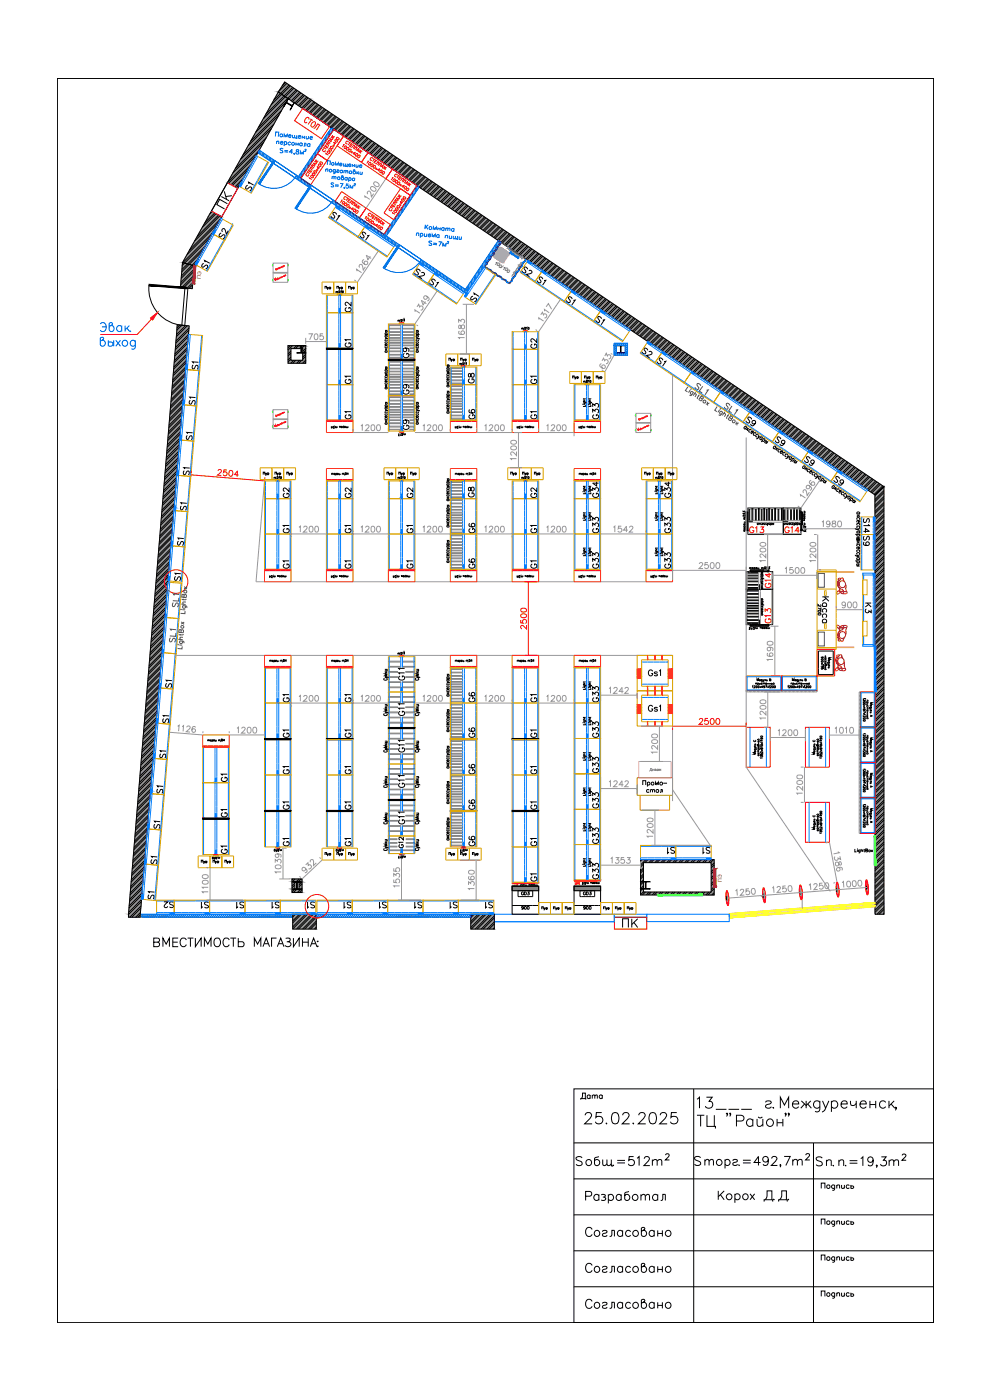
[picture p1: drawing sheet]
<svg xmlns="http://www.w3.org/2000/svg" width="297mm" height="420mm" viewBox="0 0 297 420" stroke-linecap="round" stroke-linejoin="round" font-family="sans-serif">
<defs><g id="words">
<text font-size="8.4" fill="#007fff" x="70.9" y="63.9" transform="rotate(-90 70.9 63.9)">ПК</text>
<text font-size="7.1" x="175" y="362.3">Разработал</text>
<text font-size="6.6" fill="#007fff" x="123.5" y="85">S2</text>
<g font-size="6.2" fill="#007fff">
<text x="64.9" y="72.7">S2</text>
<text x="155.6" y="84.3">S2</text>
<text x="196.8" y="108.7" transform="rotate(-90 196.8 108.7)">S2</text>
<text x="227.9" y="129.1" transform="rotate(-90 227.9 129.1)">S9</text>
<text x="231.8" y="135.1">S9</text>
</g>
<g font-size="6.2">
<text x="185.9" y="279.8">ПК</text>
<text x="175" y="383.1">Согласовано</text>
<text x="175" y="394.1">Согласовано</text>
</g>
<g font-size="5.7" fill="#007fff">
<text x="77.3" y="58.6" transform="rotate(-90 77.3 58.6)">S1</text>
<text x="59.6" y="81.8">S1</text>
<text x="160.2" y="86.8">S1</text>
<text x="177.8" y="98.8">S1</text>
<text x="196.1" y="111.1">S1</text>
<text x="249.4" y="146.8">S9</text>
</g>
<text font-size="5.7" fill="#f00" x="98.4" y="67.4">S1</text>
<g font-size="5.7" fill="#989898">
<text x="107.2" y="73.4">S1</text>
<text x="128.1" y="87.5">S1</text>
<text x="140.4" y="91.7">S1</text>
<text x="169" y="92.8">S1</text>
<text x="240.6" y="140.8">S9</text>
</g>
<g font-size="5.7">
<text x="45.2" y="285.4">ВМЕСТИМОСТЬ МАГАЗИНА:</text>
<text x="175" y="372.2">Согласовано</text>
</g>
<g font-size="5.3" fill="#007fff">
<text x="60" y="122.8" transform="rotate(-90 60 122.8)">S1</text>
<text x="56.4" y="165.1" transform="rotate(-90 56.4 165.1)">S1</text>
<text x="55" y="183.4" transform="rotate(-90 55 183.4)">SL1</text>
<text x="48.7" y="207.4">S1</text>
<text x="51.2" y="228.6" transform="rotate(-90 51.2 228.6)">S1</text>
<text x="45.2" y="249.8">S1</text>
</g>
<text font-size="5.3" fill="#f00" x="58.2" y="143.9" transform="rotate(-90 58.2 143.9)">S1</text>
<text font-size="5.3" fill="#0ff" x="43.4" y="270.9">S1</text>
<text font-size="5.3" x="173.2" y="331.3">Дата</text>
<g font-size="4.9" fill="#007fff">
<text x="106.5" y="94.9" transform="rotate(-90 106.5 94.9)">G2</text>
<text x="106.5" y="105.5" transform="rotate(-90 106.5 105.5)">G1</text>
<text x="162.3" y="105.8" transform="rotate(-90 162.3 105.8)">G2</text>
<text x="60.7" y="112.2" transform="rotate(-90 60.7 112.2)">S1</text>
<text x="123.8" y="108.7" transform="rotate(-90 123.8 108.7)">G9</text>
<text x="106.5" y="116.4" transform="rotate(-90 106.5 116.4)">G1</text>
<text x="123.8" y="119.6" transform="rotate(-90 123.8 119.6)">G9</text>
<text x="143.6" y="116.1" transform="rotate(-90 143.6 116.1)">G8</text>
<text x="162.3" y="116.4" transform="rotate(-90 162.3 116.4)">G1</text>
<text x="123.8" y="130.2" transform="rotate(-90 123.8 130.2)">G9</text>
<text x="58.9" y="133.4" transform="rotate(-90 58.9 133.4)">S1</text>
<text x="57.1" y="154.5" transform="rotate(-90 57.1 154.5)">S1</text>
<text x="87.8" y="150.6" transform="rotate(-90 87.8 150.6)">G2</text>
<text x="106.5" y="150.6" transform="rotate(-90 106.5 150.6)">G2</text>
<text x="125.2" y="150.6" transform="rotate(-90 125.2 150.6)">G2</text>
<text x="143.6" y="150.3" transform="rotate(-90 143.6 150.3)">G8</text>
<text x="162.3" y="150.6" transform="rotate(-90 162.3 150.6)">G2</text>
<text x="143.6" y="161.2" transform="rotate(-90 143.6 161.2)">G6</text>
<text x="262.1" y="161.2" transform="rotate(-90 262.1 161.2)">S14</text>
<text x="55.4" y="175.7" transform="rotate(-90 55.4 175.7)">S1</text>
<text x="54" y="194" transform="rotate(-90 54 194)">SL1</text>
<text x="193.7" y="203.9">Gs1</text>
<text x="122.8" y="205.3" transform="rotate(-90 122.8 205.3)">G11</text>
<text x="122.8" y="215.9" transform="rotate(-90 122.8 215.9)">G11</text>
<text x="143.6" y="212" transform="rotate(-90 143.6 212)">G6</text>
<text x="193.7" y="214.8">Gs1</text>
<text x="87.8" y="222.6" transform="rotate(-90 87.8 222.6)">G1</text>
<text x="106.5" y="222.6" transform="rotate(-90 106.5 222.6)">G1</text>
<text x="122.8" y="226.8" transform="rotate(-90 122.8 226.8)">G11</text>
<text x="143.6" y="222.6" transform="rotate(-90 143.6 222.6)">G6</text>
<text x="162.3" y="222.6" transform="rotate(-90 162.3 222.6)">G1</text>
<text x="87.8" y="233.5" transform="rotate(-90 87.8 233.5)">G1</text>
<text x="106.5" y="233.5" transform="rotate(-90 106.5 233.5)">G1</text>
<text x="143.6" y="233.5" transform="rotate(-90 143.6 233.5)">G6</text>
<text x="162.3" y="233.5" transform="rotate(-90 162.3 233.5)">G1</text>
<text x="50.1" y="239.2" transform="rotate(-90 50.1 239.2)">S1</text>
<text x="69.5" y="235.7" transform="rotate(-90 69.5 235.7)">G1</text>
<text x="122.8" y="237.4" transform="rotate(-90 122.8 237.4)">G11</text>
<text x="87.8" y="244.1" transform="rotate(-90 87.8 244.1)">G1</text>
<text x="106.5" y="244.1" transform="rotate(-90 106.5 244.1)">G1</text>
<text x="143.6" y="244.1" transform="rotate(-90 143.6 244.1)">G6</text>
<text x="162.3" y="244.1" transform="rotate(-90 162.3 244.1)">G1</text>
<text x="69.5" y="246.2" transform="rotate(-90 69.5 246.2)">G1</text>
<text x="122.8" y="248.4" transform="rotate(-90 122.8 248.4)">G11</text>
<text x="106.5" y="255.1" transform="rotate(-90 106.5 255.1)">G1</text>
<text x="162.3" y="255.1" transform="rotate(-90 162.3 255.1)">G1</text>
<text x="199.3" y="257.2">S1</text>
<text x="209.9" y="257.2">S1</text>
<text x="48.3" y="260.4" transform="rotate(-90 48.3 260.4)">S1</text>
<text x="162.3" y="265.6" transform="rotate(-90 162.3 265.6)">G1</text>
<text x="48.3" y="273.8">S2</text>
<text x="59.6" y="273.8">S1</text>
<text x="70.2" y="273.8">S1</text>
<text x="80.8" y="273.8">S1</text>
<text x="91.4" y="273.8">S1</text>
<text x="102.3" y="273.8">S1</text>
<text x="112.9" y="273.8">S1</text>
<text x="123.5" y="273.8">S1</text>
<text x="134.1" y="273.8">S1</text>
<text x="144.6" y="273.8">S1</text>
</g>
<g font-size="4.9" fill="#f00">
<text x="106.5" y="127" transform="rotate(-90 106.5 127)">G1</text>
<text x="162.3" y="127" transform="rotate(-90 162.3 127)">G1</text>
<text x="87.8" y="171.8" transform="rotate(-90 87.8 171.8)">G1</text>
<text x="106.5" y="171.8" transform="rotate(-90 106.5 171.8)">G1</text>
<text x="125.2" y="171.8" transform="rotate(-90 125.2 171.8)">G1</text>
<text x="162.3" y="171.8" transform="rotate(-90 162.3 171.8)">G1</text>
</g>
<g font-size="4.9">
<text x="143.6" y="127" transform="rotate(-90 143.6 127)">G6</text>
<text x="224" y="161.2">G13</text>
<text x="262.1" y="165.1" transform="rotate(-90 262.1 165.1)">S9</text>
<text x="143.6" y="171.8" transform="rotate(-90 143.6 171.8)">G6</text>
<text x="143.6" y="255.1" transform="rotate(-90 143.6 255.1)">G6</text>
</g>
<g font-size="4.9" fill="#989898">
<text x="87.8" y="161.2" transform="rotate(-90 87.8 161.2)">G1</text>
<text x="106.5" y="161.2" transform="rotate(-90 106.5 161.2)">G1</text>
<text x="125.2" y="161.2" transform="rotate(-90 125.2 161.2)">G1</text>
<text x="162.3" y="161.2" transform="rotate(-90 162.3 161.2)">G1</text>
<text x="234.6" y="161.2">G14</text>
<text x="232.5" y="177.4" transform="rotate(-90 232.5 177.4)">G14</text>
<text x="262.5" y="185.2" transform="rotate(-90 262.5 185.2)">K3</text>
<text x="232.5" y="188" transform="rotate(-90 232.5 188)">G13</text>
<text x="249.8" y="188" transform="rotate(-90 249.8 188)">Касса</text>
<text x="87.8" y="212" transform="rotate(-90 87.8 212)">G1</text>
<text x="106.5" y="212" transform="rotate(-90 106.5 212)">G1</text>
<text x="162.3" y="212" transform="rotate(-90 162.3 212)">G1</text>
<text x="51.9" y="218" transform="rotate(-90 51.9 218)">S1</text>
<text x="87.8" y="255.1" transform="rotate(-90 87.8 255.1)">G1</text>
</g>
<text font-size="4.9" fill="#dda500" x="69.5" y="257.5" transform="rotate(-90 69.5 257.5)">G1</text>
<text font-size="4.4" fill="#007fff" x="122.4" y="255.8" transform="rotate(-90 122.4 255.8)">G12</text>
<text font-size="4" x="155.6" y="269.9">GD3</text>
<g font-size="3.5" fill="#007fff">
<text x="160.5" y="80.4" transform="rotate(-90 160.5 80.4)">25</text>
<text x="100.2" y="257.9">Пуф</text>
</g>
<text font-size="3.5" fill="#989898" x="96.7" y="257.9">Пуф</text>
<g font-size="3.5">
<text x="103.7" y="257.9">Пуф</text>
<text x="155.6" y="274.1">900</text>
<text x="174.3" y="274.1">900</text>
</g>
<text font-size="3.5" fill="#808080" x="133.7" y="257.9">Пуф</text>
<text font-size="3.5" fill="#f00" x="137.2" y="257.9">Пуф</text>
<text font-size="3.5" fill="#dda500" x="140.8" y="257.9">Пуф</text>
<g font-size="3.1" fill="#007fff">
<text x="62.8" y="71.6">2</text>
<text x="63.5" y="70.6">0</text>
<text x="125.2" y="80.8">25</text>
<text x="158" y="80.4">0</text>
<text x="193.3" y="104.1">2</text>
<text x="137.9" y="115.7">00</text>
<text x="137.9" y="150.6">20</text>
<text x="50.1" y="275.5">0</text>
<text x="51.2" y="275.5">2</text>
</g>
<g font-size="1.6" fill="#885f01">
<text x="60.3" y="83.7" transform="rotate(-86 60.3 83.7)">ПЭ</text>
<text x="216.6" y="264.7" transform="rotate(-90 216.6 264.7)">ПЭ</text>
</g>
<text font-size="1.5" x="148.2" y="79.1" transform="rotate(34 148.2 79.1)">100/100</text>
<g font-size=".4">
<text x="105.9" y="126.1" transform="rotate(180 105.9 126.1)">2000</text>
<text x="143" y="126.1" transform="rotate(180 143 126.1)">2000</text>
<text x="161.6" y="126.1" transform="rotate(180 161.6 126.1)">2000</text>
<text x="180.2" y="126.1" transform="rotate(180 180.2 126.1)">2000</text>
<text x="97.9" y="144.3">2000</text>
<text x="135.1" y="144.3">2000</text>
<text x="172.2" y="144.3">2000</text>
<text x="87.3" y="170.9" transform="rotate(180 87.3 170.9)">2000</text>
<text x="105.9" y="170.9" transform="rotate(180 105.9 170.9)">2000</text>
<text x="124.5" y="170.9" transform="rotate(180 124.5 170.9)">2000</text>
<text x="143" y="170.9" transform="rotate(180 143 170.9)">2000</text>
<text x="161.6" y="170.9" transform="rotate(180 161.6 170.9)">2000</text>
<text x="180.2" y="170.9" transform="rotate(180 180.2 170.9)">2000</text>
<text x="201.8" y="170.9" transform="rotate(180 201.8 170.9)">2000</text>
<text x="79.4" y="200.4">2000</text>
<text x="97.9" y="200.4">2000</text>
<text x="135.1" y="200.4">2000</text>
<text x="153.7" y="200.4">2000</text>
<text x="172.2" y="200.4">2000</text>
<text x="60.8" y="224.3">2000</text>
</g>
</g></defs>
<g fill="none" stroke="#000" stroke-width=".3">
<path d="M17.2 23.6h262.9v373.3h-262.9zM17.2 23.6v373.3M97.9 104.5h8v.2h-8zM97.9 104.7h8v.1h-8zM116.5 107.8h8v.2h-8zM116.5 108h8v.2h-8zM116.5 218.3h8v.2h-8zM116.5 218.5h8v.2h-8zM79.4 221.6h7.9v.2h-7.9zM79.4 221.8h7.9v.2h-7.9zM97.9 221.6h8v.2h-8zM97.9 221.8h8v.2h-8z"/>
<path d="M116.5 239.9h8v.2h-8zM135.1 221.6h8v.2h-8zM135.1 221.8h8v.2h-8zM153.7 221.6h7.9v.2h-7.9zM153.7 221.8h7.9v.2h-7.9zM60.8 245.5h8v.2h-8zM60.8 245.7h8v.2h-8zM79.4 243.2h7.9v.2h-7.9zM79.4 243.4h7.9v.2h-7.9zM97.9 243.2h8v.2h-8zM97.9 243.4h8v.2h-8zM116.5 240.1h8v.2h-8z"/>
<path d="M135.1 243.2h8v.2h-8zM135.1 243.4h8v.2h-8zM153.7 243.2h7.9v.2h-7.9zM153.7 243.4h7.9v.2h-7.9zM256.5 254.8v.9h.5M257.2 254.8h.1M257.2 255.1v.6M258 255.1v.8h-.3M258 255.2a.28 .28 0 0 0-.4 0 .28 .28 0 0 0 0 .4 .28 .28 0 0 0 .4-.1M258.3 255.2l.5-.1v.6M258.3 254.8v.9M259.2 255.1h.2"/>
<path d="M259.3 254.8v.7l.2 .2M259.7 255.2h.6v-.3l-.6-.1v.9l.6-.1-.2-.4M261.4 255.1l.5 .6M261.9 255.1l-.5 .6M172.2 326.8h107.9v70.1h-107.9zM175.6 334.7l.3-.6 .3-.2 1 .2a.75 .75 0 0 1 .1 1.1l-1.9 2.1h2.3M180.5 333.9h-1.6l-.1 1.4a1.19 1.19 0 0 1 1.8 0 1.19 1.19 0 0 1-.2 1.8 1.19 1.19 0 0 1-1.8-.5M182 336.9l-.2 .2 .2 .2 .1-.2M183.9 334.1a1.09 1.09 0 0 1 1.6 .4 2.82 2.82 0 0 1-.3 2.6 1.09 1.09 0 0 1-1.6-.5 2.82 2.82 0 0 1 .3-2.5zM186.8 334.7l.2-.5a1.08 1.08 0 0 1 1.5-.1 .75 .75 0 0 1 .1 1.1l-1.9 2.1h2.2M190.1 336.9l-.2 .2 .2 .2 .1-.2M191.7 334.7l.1-.5a1.08 1.08 0 0 1 1.5-.1 .75 .75 0 0 1 .1 1.1l-1.9 2.1h2.2"/>
<path d="M195.2 334.1a1.09 1.09 0 0 1 1.6 .4 2.82 2.82 0 0 1-.3 2.6 1.09 1.09 0 0 1-1.6-.5 2.82 2.82 0 0 1 .3-2.5zM198.1 334.7l.1-.5a1.08 1.08 0 0 1 1.5-.1 .75 .75 0 0 1 .1 1.1l-1.9 2.1h2.3M203.1 333.9h-1.6l-.2 1.4a1.19 1.19 0 0 1 1.8 0 1.19 1.19 0 0 1-.2 1.8 1.19 1.19 0 0 1-1.7-.5M208.1 326.8v70.1M209.1 329.9l.8-.6v3.3M209.1 334.7h2.2M210.2 334.7v3.3M211.9 329.3h1.8l-.9 1.2a1.12 1.12 0 0 1 1 1.6 1.12 1.12 0 0 1-1.9 .3l-.2-.5M212.1 334.7v3.3h2.6v.7M214.3 334.7v3.3M214.8 332.9h3.2M218.3 334.2l-.2 .2-.1-.2 .1-.1 .2 .1-.3 .8"/>
<path d="M218.6 332.9h3.2M219.2 334.2l-.1 .2-.2-.2 .2-.1 .1 .1-.3 .8M221 336.4h1.4a.87 .87 0 0 0 .8-.8 .87 .87 0 0 0-.8-.9h-1.4v3.3M222.4 332.9h3.2M225.9 336.3a1.06 1.06 0 0 0-1.6-.1 1.06 1.06 0 0 0 0 1.5 1.06 1.06 0 0 0 1.6-.1M225.9 335.8v2.2M227.1 335.8l.2 2.1 .8 .1 .8-.6M227.5 335.2a.71 .71 0 0 0 1.2 0M228.9 335.8v2.2M229.7 330.8a1.01 1.01 0 0 1 1.7 0l-.4 .5-1.1 .4-.2 .4a1.01 1.01 0 0 0 1.7 0M232.1 332.3l-.2 .1 .2 .2 .1-.2M233.2 336.9h1.7"/>
<path d="M233.2 335.8v2.2M234.1 332.6v-3.3l1.3 2.4 1.2-2.4v3.3M234.9 335.8v2.2M235.9 334.2l-.2 .2-.2-.2 .2-.1 .2 .1-.4 .8M236.8 334.2l-.2 .2-.1-.2 .1-.1 .2 .1-.3 .8M237.8 331.3h1.8a.97 .97 0 0 0-1.1-1 .97 .97 0 0 0-.7 1.4 1 1 0 0 0 .7 .9 1 1 0 0 0 1.1-.5M240.4 330.4l1.5 1.4 1.4-1.4M241.4 331.3l-1.1 1.3M241.9 330.4v2.2M242.3 331.3l1.1 1.3M246 330.8a1.06 1.06 0 0 0-1.6-.1 1.06 1.06 0 0 0 0 1.6 1.06 1.06 0 0 0 1.6-.2M246 330.4v2.5a.87 .87 0 0 1-.6 .8 .87 .87 0 0 1-.9-.2"/>
<path d="M246.8 330.4l.9 2.2 1-2.2M247.7 332.6a1.33 1.33 0 0 1-1.1 1.1M249.5 330.8a1.06 1.06 0 0 1 1.5-.1 1.06 1.06 0 0 1 0 1.6 1.06 1.06 0 0 1-1.5-.2M249.5 330.4v3.3M252.3 331.3h1.9a.76 .76 0 0 0-.6-.9 1.07 1.07 0 0 0-1.2 1.4 1.07 1.07 0 0 0 1.8 .3M255.2 330.4l.1 1.3 .8 .1 .8-.7M256.9 330.4v2.2M258 331.3h1.9a1.02 1.02 0 0 0-1.4-.8 1.02 1.02 0 0 0-.3 1.6 1.01 1.01 0 0 0 1.7 0M261 331.5h1.7M261 330.4v2.2M262.7 330.4v2.2M265.8 330.8a1.05 1.05 0 0 0-1.6-.1 1.05 1.05 0 0 0 0 1.6 1.05 1.05 0 0 0 1.6-.2"/>
<path d="M266.7 330.4v2.2M267.4 331.3l1.1 1.3M268.3 330.4l-1.6 1.5M268.9 332.4l-.1 .2-.2-.2h.3l-.3 .8M17.2 343h.1M17.2 353.8h.1M172.2 343h107.9M172.2 353.8h107.9M174.7 347.5a1.04 1.04 0 0 0-1.9 .2l.3 .4 1.3 .5 .3 .8a1.21 1.21 0 0 1-1.9 0M179.7 347.1l-1.2 .4-.1 1.8a.89 .89 0 0 0 1.1 .3 .89 .89 0 0 0 .5-1.1 .89 .89 0 0 0-1.1-.5l-.5 .4M180.8 348l.2 1.7 .5 .1 .6-.5M182.1 348l.1 1.7 .5 .1 .7-.5"/>
<path d="M183.4 348v1.8h.3v.4M184.1 349.6l-.2 .1h.3M185.2 349h2.3M185.2 348.2h2.3M190.1 347.1h-1.3l-.1 1.1a.96 .96 0 0 1 1.4 0 .96 .96 0 0 1-.2 1.5 .96 .96 0 0 1-1.4-.4M191.1 347.6l.7-.5v2.7M193.3 347.7l.5-.6 .9 .3a.83 .83 0 0 1-.2 1.1l-1.3 1.3h1.8M195.7 348.5l.7-.5 .6 .1 .2 1.7M195.7 348v1.8M197.2 348.5l.6-.5 .6 .1 .2 1.7M199.7 346.7l.4-.4h.3l.4 .3-.3 .6-.9 .9h1.3M210.2 347.4a1.03 1.03 0 0 0-1.8 .3l.2 .4 1.1 .4a.62 .62 0 0 1 .5 .5 .62 .62 0 0 1-.3 .6 1.23 1.23 0 0 1-1.5-.2"/>
<path d="M211.5 348.5l.6-.5 .5 .1 .2 1.7M211.5 348v1.8M212.8 348.5l.6-.5 .5 .1 .2 1.7M215.5 357.4v2.7M216.1 358.5l1.2 1.6M217.3 357.4l-1.8 1.8M217.5 348.4a.85 .85 0 0 1 1.3-.1 .85 .85 0 0 1 0 1.2 .85 .85 0 0 1-1.3-.1M217.5 348v2.7M219.9 348.4a.77 .77 0 0 1 .7-.5 .77 .77 0 0 1 .7 .5l-.4 .4-.9 .2-.1 .4a.81 .81 0 0 0 1.4 0M220.5 358.7a.87 .87 0 0 1 1.3-.2 .87 .87 0 0 1 0 1.3 .87 .87 0 0 1-1.3-.1M220.5 358.3v2.7M221.8 349.5l-.2 .1h.3"/>
<path d="M222.9 348.2h2.3M222.9 349h2.3M225 358.3l1.4 1.8M226.4 358.3l-1.4 1.8M228.2 348.9h-1.9l1.3-1.8v2.7M230.5 348a.85 .85 0 0 1-1.1 .7 .85 .85 0 0 1-.4-1.4 .85 .85 0 0 1 1.4 .1 2.47 2.47 0 0 1-.2 2.2 .82 .82 0 0 1-1.2-.2M231.5 347.7l.6-.6a.87 .87 0 0 1 1 .5l-.4 .9-1.3 1.3h1.8M232.2 359.8v.3l.2-.2M234.3 349.6h-.3h.3l-.3 .7M235.3 347.1h1.8l-1.3 2.7M236.6 359.8l-.1 .1h.2M237.9 348.5l.6-.5 .6 .1 .2 1.7"/>
<path d="M237.9 348v1.8M239.3 348.5l.6-.5 .7 .1 .1 1.7M241.8 346.7l.4-.5 .5 .1 .2 .3-.1 .3-1.1 1.2h1.3M244.1 343v53.9M246.4 356.7v-1.6h1.1v1.6M246.7 347.6a1.03 1.03 0 0 0-1.8 .2l.2 .4 1.4 .5 .2 .8a1.21 1.21 0 0 1-1.8 0M248 348.6l.4-.4a.68 .68 0 0 1 1 .3v1.4M248 348.1v1.8M250 349.6l-.1 .2h.3M250.4 355.8a.52 .52 0 0 0-.7 0 .52 .52 0 0 0 0 .7 .52 .52 0 0 0 .7 0M250.4 355.6l-.1 1.5h-.5M251.1 355.9l.2-.2h.5l.1 1"/>
<path d="M251.1 355.6v1.1M251.7 348.6l.6-.5 .7 .1 .1 1.7M251.7 348.1v1.8M252.5 355.6l.1 1 .4 .1 .4-.3M253.4 355.6v1.1M253.8 349.6l-.2 .2h.3M254.8 355.8a.52 .52 0 0 0-.7 0 .52 .52 0 0 0 0 .7 .52 .52 0 0 0 .7 0M254.9 348.3h2.3M254.9 349.1h2.3M255.3 356a.45 .45 0 0 1 .6-.1 .45 .45 0 0 1 .2 .6l-.3 .2-.5-.2M255.3 355.6v1.1M258.3 347.7l.6-.5v2.7"/>
<path d="M262 348.1a.83 .83 0 0 1-1.2 .7 .83 .83 0 0 1-.3-1.3 .83 .83 0 0 1 1.4 .1 1.47 1.47 0 0 1-.9 2.3l-.5-.4M263.2 349.8h-.3h.3l-.3 .6M264.4 347.2h1.5l-.8 1a.91 .91 0 0 1 .9 .8 .91 .91 0 0 1-.8 1 .91 .91 0 0 1-1-.7M266.8 348.6l.6-.5 .6 .1 .2 1.7M266.8 348.1v1.8M268.2 348.6l.6-.5 .7 .1 .1 1.7M270.7 346.8l.4-.5 .7 .4-.1 .4-1.1 1.1h1.3M17.2 364.6h.1M17.2 375.4h.1M172.2 364.6h107.9M172.2 375.4h107.9M229.3 360.6v-.5h2.5v.5"/>
<path d="M229.5 360.1l.7-1.2v-1.5h1.4v2.7M233.6 360.6v-.5h2.6v.5M233.9 360.1l.7-1.2v-1.5h1.4v2.7M246.4 378.3v-1.6h1.1v1.6M246.4 367.5v-1.6h1.1v1.6M250.4 377.4a.52 .52 0 0 0-.7-.1 .52 .52 0 0 0 0 .8 .52 .52 0 0 0 .7 0M250.4 377.2l-.1 1.4-.5 .1M250.4 366.6a.52 .52 0 0 0-.7 0 .52 .52 0 0 0 0 .7 .52 .52 0 0 0 .7 0M250.4 366.4l-.1 1.4-.5 .1M251.1 377.5l.3-.3h.4l.1 1.1M251.1 366.7l.2-.2h.5l.1 1M251.1 366.4v1.1"/>
<path d="M251.1 377.2v1.1M252.5 377.2l.1 1 .4 .1 .4-.3M252.5 366.4l.1 1 .4 .1 .4-.3M253.4 366.4v1.1M253.4 377.2v1.1M254.8 377.4a.52 .52 0 0 0-.7-.1 .52 .52 0 0 0 0 .8 .52 .52 0 0 0 .7 0M254.8 366.6a.52 .52 0 0 0-.7 0 .52 .52 0 0 0 0 .7 .52 .52 0 0 0 .7 0M255.3 377.6a.45 .45 0 0 1 .6-.1 .45 .45 0 0 1 .2 .6l-.3 .2-.5-.2M255.3 366.8a.45 .45 0 0 1 .6-.1 .45 .45 0 0 1 .2 .6l-.3 .2-.5-.2M255.3 366.4v1.1M255.3 377.2v1.1M17.2 396.9h.1"/>
<path d="M17.2 386.2h.1M172.2 386.2h107.9M246.4 389.1v-1.7h1.1v1.7M250.4 388.2a.52 .52 0 0 0-.7-.1 .52 .52 0 0 0 0 .8 .52 .52 0 0 0 .7-.1M250.4 388l-.1 1.4-.5 .1M251.1 388.3l.3-.3h.4l.1 1.1M251.1 388v1.1M252.5 388l.1 1 .4 .1 .4-.3M253.4 388v1.1M254.8 388.2a.52 .52 0 0 0-.7-.1 .52 .52 0 0 0 0 .8 .52 .52 0 0 0 .7-.1M255.3 388.4a.45 .45 0 0 1 .6-.1 .45 .45 0 0 1 .2 .6l-.3 .2-.5-.2M255.3 388v1.1"/>
<circle cx="260.9" cy="255.4" r=".29"/>
<circle cx="231" cy="336.9" r="1.1"/>
<circle cx="176.6" cy="348.9" r=".9"/>
<circle cx="215.8" cy="348.8" r=".91"/>
<circle cx="218.7" cy="359.1" r=".88"/>
<circle cx="223.6" cy="359.1" r=".88"/>
<circle cx="248.5" cy="356.1" r=".52"/>
<circle cx="248.5" cy="377.7" r=".54"/>
<circle cx="248.5" cy="366.9" r=".52"/>
<circle cx="248.5" cy="388.5" r=".54"/>
</g>
<g fill="none" stroke="#00f" stroke-width=".3">
<path d="M98.5 39.8v1.5M98.9 39.1v1.6M99.3 38.5v1.6M99.4 38.3l.8 .5-9.9 14.7-.8-.5zM99.8 38.6v.9M77.4 45.7v.2M77.8 45.1l62.6 42.2-.5 .8-62.6-42.3zM77.8 45.1v1.1M78.3 45.4v1.1M78.7 45.7v1.1M79.1 45.9v1.1M79.5 46.2v1.1"/>
<path d="M80 46.5v1.1M80.4 46.8v1.1M80.8 47.1v1M81.2 47.4v1M81.6 47.7v1M82.1 48v.7M82.4 48.2l6.6 4.4-.5 .8-6.6-4.5zM82.6 41l.1-1.4 .9 .1-.1 1.3M83 42.6l.6-.2v.8M83 42.3v.9M84.1 42.8l.8-.1a.43 .43 0 0 0-.6-.2 .43 .43 0 0 0-.1 .7 .43 .43 0 0 0 .7 0M84.9 44.8l-.5-.3-.3 .2v.3l.7 .3 .1 .4-.6 .2-.3-.3"/>
<path d="M85.2 41.2l.1-.9 .4 .7 .5-.6-.1 .8M85.3 42.7a.43 .43 0 0 1 .7 0 .43 .43 0 0 1-.1 .6 .43 .43 0 0 1-.6-.1M85.3 42.5l-.1 1.3M85.3 45.2l1.2 .1M85.3 45.6h1.1M86.6 40.7l.7 .1a.42 .42 0 0 0-.6-.3 .42 .42 0 0 0 0 .7l.6-.1M87.2 42.9a.44 .44 0 0 0-.6-.2 .44 .44 0 0 0-.1 .7 .44 .44 0 0 0 .7 0M87.8 40.5v.8l.6-.1M87.8 45.7l-.9-.1 .7-.8-.1 1.3M88.3 46.1l-.1 .3M88.4 40.5v.9l.3 .1 .3-.3M88.8 43.2l.7 .1"/>
<path d="M88.8 53v.6M88.8 42.8v.9M89 45l-.1 .4 .7 .5a.43 .43 0 0 1-.4 .3 .43 .43 0 0 1-.4-.4l.8-.5-.2-.4zM89 52.6a8 8 0 0 1-11.3 2.6M89.1 40.6v1.1M89.2 52.8v1.1M89.5 41l.7 .1a.41 .41 0 0 0-.5-.4 .41 .41 0 0 0-.2 .6l.2 .2 .5-.1M89.5 42.9l-.1 .8M89.6 52.8v1.4M90.1 52.2v2.2M90.1 46.3l.1-.9 .3 .8 .5-.7v.9M90.5 51.6v1.6"/>
<path d="M90.5 53.7v1M90.7 43.1a.42 .42 0 0 0-.6-.1 .42 .42 0 0 0-.1 .6 .42 .42 0 0 0 .6 0M90.7 41.2h.6M90.7 40.7l-.1 .9M90.7 42.9l-.1 .9M90.9 51v1.5M90.9 53.9v1.1M91.1 43.9l.2-.1 .2-.8h.3v.9M91.3 50.3v1.6M91.3 54.2v1.1M91.4 40.8l-.1 .9M91.5 44.9h.3l-.4 .5 .4 .1"/>
<path d="M91.8 49.7v1.6M91.8 54.5v1.1M91.9 40.8v.8l.6-.1M92.2 49.1v1.6M92.2 54.8v1.1M92.6 40.9l-.1 .9M92.6 48.5v1.6M92.6 55.1v1M93 41.3h.8a.42 .42 0 0 0-.7-.3 .42 .42 0 0 0 .1 .8l.5-.1M93 43.3a.42 .42 0 0 0-.6 0 .42 .42 0 0 0 0 .6 .42 .42 0 0 0 .6-.1M93 47.9v1.5M93 55.3v.9"/>
<path d="M93 43.2l-.1 .8M93.4 55.6l6.6 4.5-.5 .7-6.6-4.4zM93.4 47.2v1.6M93.8 46.6v1.6M94.3 46v1.6M94.7 45.4v1.6M95.1 44.7v1.6M95.5 44.1v1.6M96 43.5v1.6M96.4 42.9v1.6M96.8 42.3v1.5M97.2 41.6v1.6"/>
<path d="M97.6 41v1.6M97.7 50.9l.7-.1-.1 .7M97.8 50.7l-.1 .8M98.1 40.4v1.6M98.2 49.5l.1-1.3 .8 .1-.1 1.2M99.7 53.1l.5-.1v.8M99.7 52.9l-.1 .8M100.2 55.1l-.3-.2-.6 .1 .1 .3 .6 .3 .1 .4-.5 .1-.3-.2M100.2 53.2l.6-.1v.7M100.5 55.8l1.1 .1M100.6 55.5l1 .1M100.6 49.7l.1-.9 .3 .7 .5-.6-.1 .8"/>
<path d="M100.6 51.1a.4 .4 0 0 0-.6-.1 .4 .4 0 0 0 0 .6 .4 .4 0 0 0 .6-.1M100.7 50.9l-.3 1.2-.4-.1M101 51.1l.3-.2 .4 .3-.6 .2-.1 .3h.7M101.9 49.3h.7v-.2a.39 .39 0 0 0-.6 0 .39 .39 0 0 0 0 .6 .39 .39 0 0 0 .6-.1M102.1 55l.8 .1-.7 1.2M102.7 53.1a.4 .4 0 0 1 .4 .6 .4 .4 0 0 1-.7 0l.1-.9h.4l-.5 .5M103 49v.8l.6-.1M103.2 51.4l.5-.2v.8M103.2 51.1v.9M103.3 56.4l-.1 .2M103.6 49.1v.7l.5-.1M103.8 51.4l.5-.1v.7"/>
<path d="M104.2 49.1v1M104.2 53.4a.41 .41 0 0 0-.6-.1 .41 .41 0 0 0 0 .6 .41 .41 0 0 0 .6 0M104.2 53.3l-.1 .8M104.5 55.3l-.5-.1-.1 .5a.44 .44 0 0 1 .6 .1 .44 .44 0 0 1-.1 .6 .44 .44 0 0 1-.7-.2M104.6 49.5l.7 .1a.41 .41 0 0 0-.6-.3 .41 .41 0 0 0-.2 .6 .41 .41 0 0 0 .6 .1l.2-.1M104.7 53.5a.39 .39 0 0 1 .6 0 .39 .39 0 0 1-.1 .6 .39 .39 0 0 1-.6-.2M104.7 53.3l-.1 1.2M105 56.5l.1-.8 .3 .7 .5-.6-.1 .8M105.7 49.7h.6M105.7 49.2l-.1 .9M106.2 51.4a.4 .4 0 0 1 .5 .5 .4 .4 0 0 1-.8 .1l.2-1h.4l-.5 .5M106.3 55.3l.3-.1-.4 .5 .4 .1"/>
<path d="M106.4 49.3l-.1 .8M106.4 53.7a.39 .39 0 0 0-.6-.2 .39 .39 0 0 0 0 .6 .39 .39 0 0 0 .6 0M106.5 53.4l-.1 .9M106.8 49.3v.8l.6-.1M107.1 51.4l-.1 .9M107.3 51.8l.4 .5M107.5 49.4l-.1 .8M107.7 51.5l-.7 .5M107.9 49.8h.7a.4 .4 0 0 0-.6-.2 .4 .4 0 0 0-.1 .6 .4 .4 0 0 0 .6-.1M108.1 51.5v.8l.6-.1M108.7 51.6l-.1 .8M122.5 59.5v1.6"/>
<path d="M122.9 58.9v1.6M123.3 58.3v1.5M123.8 57.6v1.6M124.2 57v1.6M124.6 56.4v1.6M125 55.8v1.5M125.1 55.7l.7 .4-10.4 15.5-.7-.6zM125.5 55.9v.8M99.7 60.4a7.7 7.7 0 0 1-11 2.1M99.8 60.4v.6M100.2 60.2v1.1M100.6 60.5v1"/>
<path d="M101 60.8v1M105.2 63.6v1.1M105.6 63.9v1.1M106.1 64.2v1M106.5 64.4v1.1M106.9 64.7v1.1M107.3 65v1.1M107.8 65.3v1.1M108.2 65.6v1M108.6 65.9v1M109 66.2v1M109.4 66.4v1.1"/>
<path d="M109.8 66.7v1.1M114.1 69.6v1M114.5 69.9v1M114.9 70.2v1M115.3 70.1v1.4M115.8 69.5v2.3M116.2 68.8v1.7M116.2 71v1.1M116.6 68.3v1.5M116.6 71.3v1.1M117 67.6v1.6M117 71.6v1"/>
<path d="M117.5 67v1.6M117.5 71.9v1M117.8 66.4v1.6M117.8 72.2v1M118.3 65.8v1.5M118.3 72.4v1.1M118.7 65.1v1.6M118.7 72.7v1.1M119.1 64.5v1.6M119.1 73v1.1M119.5 63.9v1.6M119.5 73.3v.6"/>
<path d="M119.8 73.5l6.6 4.4-.4 .8-6.6-4.5zM120 63.3v1.5M120.4 62.6v1.6M120.8 62v1.6M121.2 61.4v1.6M121.7 60.8v1.5M122.1 60.1v1.6M125 70.1l.6-.1v.8M125 69.9l-.1 .9M126.2 70.2a.42 .42 0 0 1 .6 0 .42 .42 0 0 1-.1 .6 .42 .42 0 0 1-.6-.1M126.2 70l-.1 1.3M126.4 77.9a8 8 0 0 1-11.3 2.5"/>
<path d="M127.4 70.1v.8l.3 .1 .3-.2M127.6 67.5l-.1 1.3M127.9 68l.5 .8M128.1 70.1l-.1 .9M128.5 70.5h.8a.43 .43 0 0 0-.7-.2 .43 .43 0 0 0 0 .7 .43 .43 0 0 0 .6-.1M128.5 67.5l-1 .8M129.6 72.6l-.6-.3-.3 .3 .8 .6v.3l-.3 .2-.6-.3M129.7 71.1v-.8l.4 .7 .5-.7-.1 .9M129.9 69l.1-.9 .4 .7 .5-.6-.1 .8M129.9 73.3l1.2 .2M130 73l1.1 .1M131.4 68.6l.7 .1"/>
<path d="M131.4 68.2l-.1 .9M131.6 72.5l.9 .1-.7 1.3M131.8 70.6a.42 .42 0 0 0-.6-.1 .42 .42 0 0 0-.1 .6 .42 .42 0 0 0 .6 0M131.8 70.5l-.1 .8M132.1 68.3l-.1 .8M132.8 74l.1-.9 .4 .7 .5-.6-.1 .9M133.3 68.6a.43 .43 0 0 0-.6-.2 .43 .43 0 0 0-.1 .7 .43 .43 0 0 0 .7 0M133.3 68.3l-.1 .9M133.6 70.8l.6-.1v.8M133.6 70.6l-.1 .9M133.8 68.6l.6-.1v.8M133.8 68.4l-.1 .9"/>
<path d="M134.2 72.6l.4-.1-.4 .6h.4M134.4 68.7l.6-.1v.8M134.8 70.7v.8l.7-.1M135.5 70.8v.8M136 70.8v.8l.6-.1M136.3 68.8a.43 .43 0 0 0-.7-.2 .43 .43 0 0 0 0 .7 .43 .43 0 0 0 .6 0M136.3 68.6l-.1 .9M136.6 70.8v.9l.3 .1 .3-.3M137.3 70.9v1.1M137.8 70.9v.9l.6-.2M138.5 71l-.1 .9M144.4 79.8v1.5"/>
<path d="M144.8 79.2v1.5M145.2 78.5v1.6M145.7 77.9v1.6M146.1 77.3v1.6M146.2 78.8l-.1 .5-.6 .1M146.5 76.7v1.4M146.7 78.1a.79 .79 0 0 0-.5 1.1l-.7 .2M146.9 76v1.6M147.3 75.4v1.4M147.7 76.6l-.4 .2-.1 .5M147.8 74.8v1.6M148.2 74.2v1.5"/>
<path d="M148.6 73.5v1.6M148.7 75.1l-.4 .2-.1 .5M149 72.9v1.6M149.5 72.3v1.4M149.5 72.2l.8 .5-9.9 14.6-.8-.5zM149.9 72.4v.9M150 72.8l.2 .5-.5 .2M150 72.7a.59 .59 0 0 1 .1 .7 .59 .59 0 0 1-.7 .3l-.2 .6M30.1 97.2a.98 .98 0 0 1 1.1-.3 .98 .98 0 0 1 .7 .9l-.2 1.1a.92 .92 0 0 1-.7 .6 .92 .92 0 0 1-.9-.4M30.6 98.1h1.3M33.3 97.7a.85 .85 0 0 1 1 .5 .85 .85 0 0 1-.4 1.1 .85 .85 0 0 1-1.1-.3v-1.9l.7-.3 .3 .4-.2 .3-.8 .6M36.5 98.1a.85 .85 0 0 0-1.2-.1 .85 .85 0 0 0 0 1.2 .85 .85 0 0 0 1.2-.1"/>
<path d="M36.5 97.7v1.8M37.5 97.7v1.8M38 98.5l.9 1M38.8 97.7l-1.3 1.3M39.2 99.2v.3l.1-.1M134.7 83.5v1.1M135.1 83.8v1.1M135.5 84.1v1M136 84.4v1M136.4 84.6v1.1M136.8 84.9v1.1M137.2 85.2v1.1"/>
<path d="M137.7 85.5v1.1M138.1 85.8v1.1M141 84.8v1.5M141.5 84.1v1.6M141.9 83.5v1.6M142.3 82.9v1.6M142.7 82.3v1.5M143.1 81.6v1.6M143.5 81v1.6M144 80.4v1.6M30.6 102.1a.86 .86 0 0 1 1 .5 .86 .86 0 0 1-.4 1.1 .86 .86 0 0 1-1.1-.3v-1.9l.7-.3 .3 .4-.1 .3-.9 .6M32.5 102.9a.73 .73 0 0 1 1.1-.2 .73 .73 0 0 1 0 1.1l-.7 .1-.4-.3"/>
<path d="M32.5 102.1v1.8M34.1 102.1v1.8M34.7 102.1l1.4 1.8M36.1 102.1l-1.4 1.8M40.6 102.5a.85 .85 0 0 0-1.3-.1 .85 .85 0 0 0 0 1.2 .85 .85 0 0 0 1.3-.1M40.6 102.1v2.1a.7 .7 0 0 1-.4 .6 .7 .7 0 0 1-.8-.1"/>
<circle cx="84.4" cy="40.6" r=".43"/>
<circle cx="87.9" cy="43.1" r=".46"/>
<circle cx="99.1" cy="51.2" r=".42"/>
<circle cx="99.8" cy="49.2" r=".4"/>
<circle cx="101.6" cy="53.5" r=".42"/>
<circle cx="102.4" cy="51.5" r=".39"/>
<circle cx="105.1" cy="51.7" r=".41"/>
<circle cx="129.1" cy="68.4" r=".43"/>
<circle cx="37.4" cy="103" r=".88"/>
</g>
<!-- layer: 0 -->
<g fill="none" stroke="#00f" stroke-width=".3">
<path d="M184.2 103h4.1v.7h-4.1zM184.2 105.9h4.1v.7h-4.1zM184.2 103.7h.7v2.2h-.7zM184.6 103l-.4 .3M184.9 103.9l-.7 .6M184.9 104.5l-.7 .6M184.9 105l-.7 .8M184.9 105.6l-.7 .8M185.2 103l-1 .9M185.2 105.9l-.6 .7M185.8 103l-.7 .7M185.8 105.9l-.6 .7"/>
<path d="M186.4 103l-.7 .7M186.4 105.9l-.7 .7M187 103l-.7 .7M187 105.9l-.7 .7M187.6 103.7h.7v2.2h-.7zM187.6 103l-.8 .7M188.2 103l-.8 .7M188.3 103.5l-.7 .7M188.3 105.3l-1.4 1.3M188.3 105.8l-.8 .8M188.3 104.1l-.7 .6M188.3 104.7l-.7 .7"/>
<path d="M188.3 106.4l-.2 .2M38.6 274.4h49.2v.9h-49.2zM42.4 274.4l-.3 .3M43 274.4l-.9 .9M43.6 274.4l-.9 .9M44.2 274.4l-.9 .9M44.8 274.4l-.9 .9M45.4 274.4l-.9 .9M46 274.4l-.9 .9M46.6 274.4l-.9 .9M47.1 274.4l-.8 .9M55.5 274.4l-.9 .9"/>
<path d="M56.1 274.4l-.9 .9M56.7 274.4l-.9 .9M57.3 274.4l-.9 .9M57.9 274.4l-.9 .9M58.5 274.4l-.9 .9M65.6 274.4l-.8 .9M66.2 274.4l-.9 .9M66.8 274.4l-.9 .9M67.4 274.4l-.9 .9M68 274.4l-.9 .9M68.6 274.4l-.9 .9M69.2 274.4l-.9 .9"/>
<path d="M76.4 274.4l-.9 .9M76.9 274.4l-.8 .9M77.5 274.4l-.8 .9M78.1 274.4l-.9 .9M78.7 274.4l-.9 .9M79.3 274.4l-.9 .9M79.9 274.4l-.9 .9M87.1 274.4l-.9 .9M87.7 274.4l-.9 .9M87.8 274.8l-.4 .5M94.9 274.4h46.4v.9h-46.4zM97.8 274.4l-.9 .9"/>
<path d="M98.4 274.4l-.9 .9M99 274.4l-.9 .9M99.6 274.4l-.9 .9M100.2 274.4l-.9 .9M100.8 274.4l-.9 .9M101.4 274.4l-.9 .9M108.5 274.4l-.9 .9M109.1 274.4l-.9 .9M109.7 274.4l-.9 .9M110.3 274.4l-.9 .9M110.9 274.4l-.9 .9M111.5 274.4l-.9 .9"/>
<path d="M119.2 274.4l-.9 .9M119.8 274.4l-.9 .9M120.4 274.4l-.9 .9M121 274.4l-.9 .9M121.6 274.4l-.9 .9M122.2 274.4l-.9 .9M129.9 274.4l-.8 .9M130.5 274.4l-.8 .9M131.1 274.4l-.9 .9M131.7 274.4l-.9 .9M132.3 274.4l-.9 .9M132.9 274.4l-.8 .9"/>
<path d="M140.1 274.4l-.9 .9M140.7 274.4l-.9 .9M141.3 274.4l-.9 .9M141.3 275l-.3 .3"/>
</g>
<g fill="#989898" stroke="#989898" stroke-width=".3">
<path d="M85.4 24.6l4.5 3h-6.4z"/>
<path d="M88.1 30.7h.2z"/>
<path d="M81.1 31.9h4.1l-12.9 22.9z"/>
<path d="M55.9 86.5h1.8z"/>
<path d="M53.2 97.5l1.4 .1z"/>
<path d="M90.6 103.8h1.1z"/>
<path d="M88.3 30.8h6.3l170.6 115.3z"/>
<path d="M89.7 266.8h.9z"/>
<path d="M87.6 266.8h.2z"/>
<path d="M83.5 27.6h6.4l2.9 2zM83.5 27.6l3 2h6.3zM83.5 27.6l3 2h-4.1z"/>
<path d="M86.5 29.6h6.3zM86.5 29.6h6.3zM86.5 29.6h6.3zM86.5 29.6h6.3z"/>
<path d="M86.5 29.6l7.7 .9-1.4-.9zM86.5 29.6l7.7 .9h-6.4z"/>
<path d="M87.8 30.5l.5 .2 .2-.2zM87.8 30.5l.5 .2z"/>
<path d="M88.1 30.7h.2zM88.1 30.7h.2z"/>
<path d="M88.5 30.5l6.1 .3-.4-.3zM88.5 30.5l6.1 .3h-6.3z"/>
<path d="M82.4 29.6l2.8 2.3 1.3-2.3zM82.4 29.6l2.8 2.3h-4.1zM81.1 31.9h4.1zM81.1 31.9h4.1z"/>
<path d="M81.1 31.9l-12.9 22.9h4.1zM68.2 54.8h4.1l-1 1.8z"/>
<path d="M62.5 65l-3.7 13.8 7.7-13.8zM62.5 65l-3.7 13.8h-4zM54.8 78.8l3.5 1 .5-1zM54.8 78.8l3.5 1h-3.6zM54.7 79.8h3.6zM54.7 79.8h3.6z"/>
<path d="M54.7 79.8l3 6.5 .6-6.5zM54.7 79.8l3 6.5h-3.6z"/>
<path d="M54.1 86.3l3.6 .2zM54.1 86.3l3.6 .2z"/>
<path d="M55.9 86.5h1.8zM56.4 86.5h1.3z"/>
<path d="M53.2 97.6l1.8 .1zM53.2 97.6l1.8 .1z"/>
<path d="M53.2 97.7l3.6 .1zM53.2 97.7l3.6 .1z"/>
<path d="M86.4 103.7h2.7zM86.4 103.7h2.7z"/>
<path d="M86.4 103.7l2.7 .1zM86.4 103.7l2.7 .1z"/>
<path d="M86.4 103.8h2.7zM86.4 103.8h2.7z"/>
<path d="M86.4 103.8h3.8zM86.4 103.8h3.8z"/>
<path d="M90.6 103.8h1.1zM90.6 103.8h1.1z"/>
<path d="M86.4 103.8h3.8zM86.4 103.8h3.8z"/>
<path d="M90.6 103.8h1.1zM90.5 103.8h1.2z"/>
<path d="M86.4 103.8h3.8zM86.4 103.8h3.8z"/>
<path d="M90.5 103.8h1.2zM90.5 103.8h1.2z"/>
<path d="M86.4 103.8h3.8zM86.4 103.8h3.8z"/>
<path d="M90.5 103.8h1.2zM90.5 103.8h1.2z"/>
<path d="M86.4 103.8h3.9zM86.4 103.8h3.9zM86.4 103.8h3.9zM86.4 103.8h3.9z"/>
<path d="M90.5 103.8h1.2zM90.5 103.8h1.2z"/>
<path d="M86.4 103.8h3.9zM86.4 103.8h3.9z"/>
<path d="M86.4 103.8l3.9 .1zM86.4 103.8l3.9 .1z"/>
<path d="M90.5 103.8l1.2 .1zM90.5 103.8l1.2 .1z"/>
<path d="M86.4 103.9h3.9zM86.4 103.9h3.9z"/>
<path d="M90.5 103.9h1.2zM90.5 103.9h1.2z"/>
<path d="M86.4 103.9h3.9zM86.4 103.9h3.9z"/>
<path d="M90.5 103.9l1.2 .7v-.7zM90.5 103.9l1.2 .7h-1.2z"/>
<path d="M86.4 103.9l3.9 .7v-.7zM86.4 103.9l3.9 .7h-3.9z"/>
<path d="M90.8 104.6l.9 1.2v-1.2zM90.8 104.6l.9 1.2h-.9z"/>
<path d="M90.8 105.8l.9 .1zM90.8 105.8l.9 .1z"/>
<path d="M90.8 105.9l.9 2.2v-2.2zM90.8 105.9l.9 2.2h-.9z"/>
<path d="M86.4 104.6l.9 3.5v-3.5zM86.4 104.6l.9 3.5h-.9z"/>
<path d="M86.4 108.1l5.3 .9v-.9zM86.4 108.1l5.3 .9h-5.3z"/>
<path d="M88.3 30.8l170.6 115.3h6.3zM258.9 146.1h6.3l-2.7 2.4zM262.5 148.5h2.7v-2.4z"/>
<path d="M192.2 258l22.1 .9v-.9zM192.2 258l22.1 .9h-22.1z"/>
<path d="M192.2 258.9l.9 5.7v-5.7zM192.2 258.9l.9 5.7h-.9z"/>
<path d="M192.2 264.6h.2zM192.2 264.6h.2z"/>
<path d="M192.2 264.6h.2zM192.2 264.6h.2z"/>
<path d="M192.2 264.6h.3zM192.2 264.6h.3zM192.2 264.6h.3zM192.2 264.6h.3z"/>
<path d="M192.2 264.6h.3zM192.2 264.6h.3z"/>
<path d="M192.2 264.6h.9zM192.2 264.6h.9z"/>
<path d="M87.6 263.8l3 .8v-.8zM87.6 263.8l3 .8h-3z"/>
<path d="M87.6 264.6l.2 .1zM87.6 264.6l.2 .1zM87.6 264.7h.2zM87.6 264.7h.2zM87.6 264.7h.2zM87.6 264.7h.2z"/>
<path d="M90.5 264.6l.1 .1zM90.4 264.7h.2z"/>
<path d="M87.6 264.7h.2zM87.6 264.7h.2z"/>
<path d="M87.6 264.7h.2zM87.6 264.7h.2z"/>
<path d="M90.4 264.7h.2zM90.4 264.7h.2z"/>
<path d="M87.6 264.7h.3zM87.6 264.7h.3z"/>
<path d="M90.4 264.7h.2zM89.7 264.7h.9z"/>
<path d="M87.6 264.7h.9zM87.6 264.7h.9z"/>
<path d="M192.2 264.6l.9 2.1v-2.1zM192.2 264.6l.9 2.1h-.9z"/>
<path d="M192.2 266.7h.3zM192.2 266.7h.9z"/>
<path d="M192.2 266.7h.3zM192.2 266.7l.2 .1z"/>
<path d="M192.2 266.8h.2zM192.2 266.8h.2z"/>
<path d="M87.6 264.7l.9 2.1v-2.1zM87.6 264.7l.9 2.1h-.9z"/>
<path d="M89.7 264.7l.9 2.1v-2.1zM89.7 264.7l.9 2.1h-.9zM89.7 266.8h.9z"/>
<path d="M87.6 266.8h.3zM87.6 266.8h.9z"/>
<path d="M90.3 266.8h.3zM90.3 266.8h.3zM90.3 266.8h.3zM90.3 266.8h.3z"/>
<path d="M90.4 266.8h.2zM90.4 266.8h.2zM90.4 266.8h.2zM90.4 266.8h.2z"/>
<path d="M87.6 266.8h.3zM87.6 266.8h.2z"/>
<path d="M90.4 266.8h.2zM90.4 266.8h.2zM90.4 266.8h.2zM90.4 266.8h.2zM90.4 266.8h.2zM90.4 266.8h.2z"/>
<path d="M90.4 266.8l.2 .1zM90.4 266.8l.2 .1z"/>
<path d="M87.6 266.9l3 .1zM87.6 266.9l3 .1z"/>
<path d="M213.4 258.9l.9 8.8v-8.8zM213.4 258.9l.9 8.8h-.9z"/>
<path d="M192.2 266.8l.9 .9v-.9zM192.2 266.8l.9 .9h-.9z"/>
<path d="M87.6 267l3 .9v-.9zM87.6 267l3 .9h-3z"/>
<path d="M192.2 267.7l22.1 .9v-.9zM192.2 267.7l22.1 .9h-22.1z"/>
<path d="M262.5 148.5l2.7 125.9v-125.9zM262.5 148.5l2.7 125.9h-2.7z"/>
<path d="M53.2 97.8l-11.1 176.6 14.7-176.6zM53.2 97.8l-11.1 176.6h-3.5z"/>
<path d="M141.3 274.4l7 .9v-.9zM141.3 274.4l7 .9h-7z"/>
<path d="M38.6 274.4l3.4 .9 .1-.9zM38.6 274.4l3.4 .9h-3.4z"/>
<path d="M141.3 275.3l7 3.5v-3.5zM141.3 275.3l7 3.5h-7z"/>
<path d="M87.8 274.4l7.1 4.4v-4.4zM87.8 274.4l7.1 4.4h-7.1z"/>
</g>
<g fill="none" stroke="#000" stroke-width=".3">
<path d="M81.4 38.6l-9.2 9.3M82.2 37.2l-9.3 9.3M83.5 27.6l3 2-28.2 50.2-3.5-1zM83.7 34.5l-9.2 9.2M84.5 33.2l-9.3 9.2M85.4 24.6l179.8 121.5-2.7 2.4-179-120.9zM85.7 24.8l-1 1M86 30.4l-9.3 9.3M86 25l-2.4 2.4M86.5 29.6l-.5 1.1 1.7 1 .7-1-1.3 2.3 .5-1.2-1.7-.9-.7 1zM86.7 25.5l-4.6 4.7M87.1 25.8l-5.8 5.7"/>
<path d="M87.8 26.2l-8 8.1M88.2 26.5l-9.2 9.1M88.9 26.9l-11.4 11.4M89.2 27.2l-2.5 2.5M89.9 27.7l-2.5 2.5M90.3 27.9l-2.6 2.6M91 28.4l-2.5 2.5M91.4 28.6l-2.6 2.6M92.1 29.1l-2.6 2.5M92.4 29.4l-2.5 2.5M93.2 29.8l-2.6 2.6M93.5 30.1l-2.5 2.5"/>
<path d="M94.2 30.5l-2.5 2.6M94.6 30.8l-2.6 2.5M95.3 31.3l-2.6 2.5M95.6 31.5l-2.5 2.6M96.3 32l-2.5 2.6M96.7 32.2l-2.6 2.6M97.4 32.7l-2.5 2.6M97.8 32.9l-2.6 2.6M98.5 33.4l-2.6 2.6M98.8 33.7l-2.5 2.5M99.6 34.1l-2.6 2.6M99.9 34.4l-2.5 2.5"/>
<path d="M100.6 34.9l-2.5 2.5M101 35.1l-2.6 2.5M101.7 35.6l-2.6 2.6M102.1 35.8l-2.6 2.6M102.7 36.3l-2.5 2.6M103.1 36.5l-2.5 2.6M103.8 37l-2.6 2.6M104.2 37.3l-2.6 2.5M104.9 37.7l-2.6 2.6M105.2 38l-2.5 2.5M105.9 38.5l-2.5 2.5M106.3 38.7l-2.6 2.5"/>
<path d="M107 39.2l-2.5 2.6M107.4 39.4l-2.6 2.6M108.1 39.9l-2.6 2.6M74.5 50.8l-4.8 4.9M75.3 49.5l-6 6M76.8 46.8l-8.2 8.2M77.6 45.4l-9.2 9.2M79.1 42.6l-9.2 9.3M79.9 41.3l-9.3 9.3M108.4 40.1l-2.5 2.6M109.2 40.7l-2.6 2.5M109.5 40.9l-2.5 2.5"/>
<path d="M110.2 41.4l-2.5 2.5M110.6 41.6l-2.6 2.5M111.3 42.1l-2.6 2.5M111.6 42.3l-2.5 2.5M112.3 42.8l-2.5 2.6M112.7 43l-2.6 2.6M113.4 43.5l-2.5 2.6M113.8 43.7l-2.6 2.6M114.5 44.3l-2.6 2.5M114.8 44.5l-2.5 2.5M115.6 45l-2.6 2.5M115.9 45.2l-2.5 2.6"/>
<path d="M116.6 45.7l-2.5 2.5M117 45.9l-2.6 2.6M117.7 46.4l-2.6 2.6M118 46.6l-2.5 2.6M118.7 47.1l-2.5 2.6M119.1 47.3l-2.6 2.6M119.8 47.9l-2.6 2.5M120.2 48.1l-2.6 2.5M120.9 48.6l-2.6 2.5M121.2 48.8l-2.5 2.6M121.9 49.3l-2.5 2.5M122.3 49.5l-2.6 2.6"/>
<path d="M123 50l-2.5 2.5M123.3 50.2l-2.5 2.6M124.1 50.7l-2.6 2.6M124.4 50.9l-2.5 2.6M125.1 51.4l-2.5 2.6M125.5 51.7l-2.5 2.5M126.2 52.2l-2.6 2.5M126.6 52.4l-2.6 2.6M127.3 52.9l-2.6 2.5M127.6 53.1l-2.5 2.6M128.3 53.6l-2.5 2.5M128.7 53.9l-2.6 2.5"/>
<path d="M129.4 54.3l-2.5 2.6M129.8 54.6l-2.6 2.5M130.5 55l-2.6 2.6M130.8 55.3l-2.5 2.5M131.6 55.8l-2.6 2.5M131.9 56l-2.5 2.6M132.6 56.5l-2.5 2.5M133 56.7l-2.6 2.6M133.7 57.2l-2.6 2.5M134 57.5l-2.5 2.5M134.7 57.9l-2.5 2.6M135.1 58.2l-2.6 2.5"/>
<path d="M135.8 58.6l-2.5 2.6M136.2 58.9l-2.6 2.5M136.9 59.4l-2.6 2.5M137.2 59.6l-2.5 2.6M54.8 78.8l3.5 1-.6 6.8-3.6-.3zM57.6 79.6l-3.2 3.2M58.1 79.7l-3.7 3.8M60.8 75.3l-6.2 6.2M61.6 73.9l-7 7M63.1 71.2l-8.4 8.4M63.9 69.9l-9.1 9M64.5 63.9l-3 3"/>
<path d="M64.8 64.1l-4.1 4.1M65.4 67.1l-9.3 9.3M65.6 64.5l-6.4 6.5M66 64.7l-7.6 7.6M66.2 65.8l-9.3 9.2M66.5 65l-8.2 14.8-.6 6.8M138 60.1l-2.6 2.5M138.3 60.3l-2.6 2.6M139 60.8l-2.5 2.5M139.3 61.1l-2.5 2.5M140.1 61.5l-2.6 2.6M140.4 61.8l-2.5 2.5"/>
<path d="M141.1 62.2l-2.5 2.6M141.5 62.5l-2.5 2.5M142.2 63l-2.6 2.5M142.6 63.2l-2.6 2.6M143.3 63.7l-2.6 2.5M143.6 63.9l-2.5 2.6M144.3 64.4l-2.5 2.5M144.7 64.7l-2.6 2.5M145.4 65.1l-2.5 2.6M145.7 65.4l-2.5 2.5M146.5 65.8l-2.6 2.6M146.8 66.1l-2.5 2.5"/>
<path d="M147.5 66.6l-2.5 2.5M147.9 66.8l-2.5 2.6M148.6 67.3l-2.6 2.5M149 67.5l-2.6 2.6M149.7 68l-2.6 2.5M150 68.3l-2.5 2.5M150.7 68.7l-2.5 2.6M151.1 69l-2.6 2.5M151.8 69.4l-2.5 2.6M152.2 69.7l-2.6 2.5M152.9 70.2l-2.6 2.5M153.2 70.4l-2.5 2.6"/>
<path d="M154 70.9l-2.6 2.6M154.3 71.1l-2.5 2.6M155 71.6l-2.5 2.6M155.3 71.9l-2.5 2.5M156.1 72.3l-2.6 2.6M156.4 72.6l-2.5 2.5M157.1 73l-2.5 2.6M157.5 73.3l-2.6 2.5M158.2 73.8l-2.6 2.5M158.6 74l-2.6 2.6M159.3 74.5l-2.6 2.6M159.6 74.7l-2.5 2.6"/>
<path d="M160.3 75.2l-2.5 2.6M160.7 75.5l-2.6 2.5M161.4 75.9l-2.5 2.6M161.7 76.2l-2.5 2.5M162.5 76.6l-2.6 2.6M162.8 76.9l-2.5 2.5M163.5 77.4l-2.5 2.5M163.9 77.6l-2.5 2.6M164.6 78.1l-2.6 2.6M165 78.3l-2.6 2.6M165.7 78.8l-2.6 2.6M166 79.1l-2.5 2.5"/>
<path d="M166.7 79.6l-2.5 2.5M167.1 79.8l-2.6 2.5M44.7 85.5a11 11 0 0 0 10.3 12.2M53.2 97.5l3.6 .3-14.8 177.5h-3.4zM54 97.6l-.8 .8M54.6 97.6l-1.5 1.5M55.5 86.4l.9 .1-1 11.2-.8-.1zM55.7 97.7l-2.7 2.7M56.2 97.8l-3.3 3.2M56.7 99.1l-3.9 3.9M56.7 98.4l-3.9 3.9M57.8 85.4l-1.1 1.1"/>
<path d="M57.9 84.8l-1.7 1.7M58 83.5l-2.9 2.9M58 82.8l-3.5 3.5M58.1 81.5l-3.9 3.9M58.2 80.9l-3.9 3.9M167.8 80.3l-2.5 2.5M168.2 80.5l-2.6 2.5M168.9 81l-2.6 2.5M169.2 81.2l-2.5 2.5M170 81.7l-2.6 2.6M170.3 81.9l-2.5 2.6M171 82.4l-2.5 2.6"/>
<path d="M171.4 82.6l-2.6 2.6M172.1 83.2l-2.6 2.5M172.4 83.4l-2.5 2.6M173.1 83.9l-2.5 2.5M173.5 84.1l-2.6 2.6M174.2 84.6l-2.6 2.5M174.6 84.8l-2.6 2.6M175.2 85.3l-2.5 2.6M175.6 85.5l-2.5 2.6M176.3 86l-2.5 2.6M176.7 86.2l-2.6 2.6M177.4 86.8l-2.5 2.5"/>
<path d="M177.7 87l-2.5 2.5M178.5 87.5l-2.6 2.5M178.8 87.7l-2.5 2.6M179.5 88.2l-2.5 2.5M179.9 88.4l-2.6 2.6M180.6 88.9l-2.6 2.6M181 89.1l-2.6 2.6M181.7 89.6l-2.6 2.6M182 89.8l-2.5 2.6M182.7 90.4l-2.5 2.5M183.1 90.6l-2.6 2.5M183.8 91.1l-2.5 2.5"/>
<path d="M184.1 91.3l-2.5 2.6M184.9 91.8l-2.6 2.5M185.2 92l-2.5 2.6M185.9 92.5l-2.5 2.6M186.3 92.8l-2.5 2.5M187 93.2l-2.6 2.6M187.4 93.5l-2.6 2.5M188.1 94l-2.6 2.5M188.4 94.2l-2.5 2.5M189.1 94.7l-2.5 2.5M189.5 94.9l-2.6 2.6M190.2 95.4l-2.6 2.5"/>
<path d="M190.6 95.6l-2.6 2.6M191.2 96.1l-2.5 2.6M191.6 96.4l-2.5 2.5M192.3 96.8l-2.5 2.6M192.7 97.1l-2.6 2.5M193.4 97.6l-2.5 2.5M193.7 97.8l-2.5 2.5M194.5 98.3l-2.6 2.5M194.8 98.5l-2.5 2.6M195.5 99l-2.5 2.5M195.9 99.2l-2.6 2.6M196.6 99.7l-2.6 2.5"/>
<path d="M197 100l-2.6 2.5M54.9 119.9l-3.9 3.9M55.1 118.5l-3.9 3.9M55.1 117.9l-3.9 3.9M55.2 116.6l-3.9 3.9M55.3 116l-3.9 3.9M55.4 114.7l-3.9 3.8M55.4 114l-3.9 3.9M55.5 112.7l-3.9 3.9M55.6 112.1l-3.9 3.9M55.7 110.8l-3.9 3.9M55.7 110.1l-3.9 3.9"/>
<path d="M55.9 108.8l-3.9 3.9M55.9 108.2l-3.9 3.9M56 106.9l-3.9 3.9M56.1 106.2l-3.9 3.9M56.2 104.9l-3.9 3.9M56.2 104.3l-3.8 3.9M56.3 103l-3.9 3.9M56.4 102.3l-3.9 3.9M56.5 101l-3.9 3.9M56.5 100.4l-3.9 3.9M87.2 103.7l-.8 .8M87.3 105.4l-.9 .9"/>
<path d="M87.3 107.2l-.9 .8M87.3 106l-.9 .9M87.3 107.8l-.9 .8M87.7 103.7l-1.3 1.4M88.1 108.1l-.9 .9M88.7 108.1l-.9 .9M89 103.7l-.9 .9M89.1 103.7h-2.7v5.3h5.3v-5.3M89.1 103.7h2.6l-1.2 .1v2l1.2 .1h-2.6l1.2-.1v-2zM89.5 103.8l-.8 .8M89.9 108.1l-.9 .9M90.3 104.6h-3v3.5h3.5v-2.2"/>
<path d="M90.3 104.2l-.4 .4M90.5 104.6h.3v1.2M90.5 108.1l-.9 .9M90.7 103.8l-.2 .2M90.9 105.9l-.1 .1M91.3 103.8l-.8 .8M91.7 104.5l-.9 .9M91.7 106.3l-.9 .9M91.7 108.1l-.9 .9M91.7 105.1l-.7 .7M91.7 106.9l-.9 .9M91.7 108.7l-.3 .3"/>
<path d="M184.9 103.7h2.7l-1.3 .1v2l1.3 .1h-2.7l1.3-.1v-2zM197.7 100.4l-2.6 2.6M198 100.7l-2.5 2.5M198.7 101.1l-2.5 2.6M199.1 101.4l-2.6 2.5M199.8 101.9l-2.5 2.5M200.1 102.1l-2.5 2.6M200.9 102.6l-2.6 2.5M201.2 102.8l-2.5 2.6M201.9 103.3l-2.5 2.5M202.3 103.6l-2.5 2.5M203 104l-2.6 2.6"/>
<path d="M203.4 104.3l-2.6 2.5M204.1 104.7l-2.6 2.6M204.4 105l-2.5 2.5M205.1 105.5l-2.5 2.5M205.5 105.7l-2.6 2.6M206.2 106.2l-2.5 2.5M206.5 106.4l-2.5 2.6M207.2 106.9l-2.5 2.5M207.6 107.2l-2.6 2.5M208.3 107.6l-2.5 2.6M208.7 107.9l-2.6 2.5M209.4 108.3l-2.6 2.6"/>
<path d="M209.7 108.6l-2.5 2.5M210.5 109.1l-2.6 2.5M210.8 109.3l-2.5 2.6M211.5 109.8l-2.5 2.6M211.9 110l-2.6 2.6M212.6 110.5l-2.6 2.6M213 110.8l-2.6 2.5M213.6 111.2l-2.5 2.6M214 111.5l-2.5 2.5M214.7 111.9l-2.5 2.6M215.1 112.2l-2.6 2.5M215.8 112.7l-2.5 2.5"/>
<path d="M216.1 112.9l-2.5 2.6M216.9 113.4l-2.6 2.6M217.2 113.6l-2.5 2.6M217.9 114.1l-2.5 2.6M218.3 114.4l-2.6 2.5M219 114.8l-2.6 2.6M219.4 115.1l-2.6 2.5M220.1 115.5l-2.6 2.6M220.4 115.8l-2.5 2.5M221.1 116.3l-2.5 2.5M221.5 116.5l-2.6 2.6M222.2 117l-2.5 2.6"/>
<path d="M222.5 117.2l-2.5 2.6M223.3 117.7l-2.6 2.6M223.6 118l-2.5 2.5M224.3 118.5l-2.5 2.5M224.7 118.7l-2.5 2.5M225.4 119.2l-2.6 2.5M225.7 119.4l-2.5 2.5M226.5 119.9l-2.6 2.5M53.3 139.4l-3.9 3.8M53.4 138.1l-3.9 3.9M53.5 137.4l-3.9 3.9M53.6 136.1l-3.9 3.9"/>
<path d="M53.6 135.4l-3.9 3.9M53.7 134.2l-3.8 3.9M53.8 133.5l-3.9 3.9M53.9 132.2l-3.9 3.9M54 131.5l-3.9 3.9M54.1 130.3l-3.9 3.9M54.1 129.6l-3.9 3.9M54.2 128.3l-3.9 3.9M54.3 127.6l-3.9 3.9M54.4 126.4l-3.9 3.9M54.5 125.7l-3.9 3.9M54.6 124.4l-3.9 3.9"/>
<path d="M54.6 123.8l-3.9 3.8M54.7 122.4l-3.9 4M54.8 121.8l-3.9 3.9M54.9 120.5l-3.9 3.9M226.8 120.1l-2.5 2.6M227.5 120.6l-2.5 2.6M227.9 120.8l-2.6 2.6M228.6 121.3l-2.6 2.6M229 121.6l-2.6 2.5M230.7 122.8l-2.5 2.5M231.1 123l-2.6 2.6M231.8 123.5l-2.5 2.5"/>
<path d="M232.1 123.7l-2.5 2.6M232.9 124.2l-2.6 2.6M233.2 124.4l-2.5 2.6M233.9 124.9l-2.5 2.6M234.3 125.2l-2.6 2.5M235 125.7l-2.6 2.5M235.4 125.9l-2.6 2.6M236 126.4l-2.5 2.5M236.4 126.6l-2.5 2.6M237.1 127.1l-2.5 2.5M237.5 127.3l-2.6 2.6M238.2 127.8l-2.5 2.6"/>
<path d="M239.3 128.5l-2.6 2.6M239.6 128.7l-2.5 2.6M240.3 129.3l-2.5 2.5M240.7 129.5l-2.6 2.6M241.4 130l-2.6 2.5M241.8 130.2l-2.6 2.6M242.5 130.7l-2.6 2.5M242.8 131l-2.5 2.5M243.5 131.4l-2.5 2.6M243.9 131.7l-2.6 2.5M244.6 132.1l-2.6 2.6M244.9 132.4l-2.5 2.5"/>
<path d="M245.6 132.9l-2.5 2.5M246 133.1l-2.6 2.6M246.7 133.6l-2.5 2.5M247.1 133.8l-2.6 2.6M247.8 134.3l-2.6 2.5M248.1 134.5l-2.5 2.6M248.9 135l-2.6 2.6M249.2 135.3l-2.5 2.5M249.9 135.7l-2.5 2.6M250.3 136l-2.6 2.5M251 136.5l-2.6 2.5M251.4 136.7l-2.6 2.5"/>
<path d="M252 137.2l-2.5 2.5M252.4 137.4l-2.5 2.6M253.1 137.9l-2.5 2.5M253.5 138.1l-2.6 2.6M254.2 138.6l-2.5 2.6M254.5 138.9l-2.5 2.5M255.3 139.3l-2.6 2.6M255.6 139.6l-2.5 2.5M51.6 159.5l-3.9 3.9M51.7 158.8l-3.9 3.9M51.8 157.5l-3.9 3.9M51.8 156.9l-3.9 3.9"/>
<path d="M52 155.6l-3.9 3.9M52 155l-3.9 3.8M52.1 153.6l-3.9 3.9M52.2 153l-3.9 3.9M52.3 151.7l-3.9 3.9M52.4 151.1l-3.9 3.9M52.4 149.7l-3.9 3.9M52.5 149.1l-3.9 3.9M52.6 147.8l-3.9 3.9M52.6 147.2l-3.8 3.9M52.8 145.9l-3.9 3.8M52.8 145.2l-3.9 3.9"/>
<path d="M52.9 143.9l-3.8 3.9M53 143.3l-3.9 3.9M53.1 142l-3.9 3.9M53.2 141.3l-3.9 3.9M53.2 140l-3.8 3.9M256.3 140.1l-2.5 2.5M256.7 140.3l-2.6 2.5M257.4 140.8l-2.6 2.5M257.8 141l-2.6 2.6M258.5 141.5l-2.6 2.5M258.8 141.7l-2.5 2.6M259.5 142.2l-2.5 2.6"/>
<path d="M259.9 142.5l-2.6 2.5M260.6 142.9l-2.6 2.6M260.9 143.2l-2.5 2.5M261.6 143.7l-2.5 2.5M262 143.9l-2.6 2.5M262.5 148.5l2.7-2.4v128.3h-2.7zM262.7 144.4l-2.5 2.5M263.1 144.6l-2.6 2.6M263.8 145.1l-2.6 2.5M264.1 145.3l-2.5 2.6M264.9 145.8l-2.6 2.6M265.2 147.2l-2.7 2.7"/>
<path d="M265.2 149l-2.7 2.7M265.2 150.8l-2.7 2.7M265.2 152.6l-2.7 2.7M265.2 154.4l-2.7 2.7M265.2 156.2l-2.7 2.6M265.2 158l-2.7 2.6M265.2 159.8l-2.7 2.6M265.2 146.1l-2.7 2.6M265.2 147.8l-2.7 2.7M265.2 149.6l-2.7 2.7M265.2 151.4l-2.7 2.7M265.2 153.2l-2.7 2.7"/>
<path d="M265.2 155l-2.7 2.7M265.2 156.8l-2.7 2.6M265.2 158.6l-2.7 2.6M50 179l-3.9 3.9M50.1 178.3l-3.9 3.9M50.2 177.1l-3.9 3.8M50.2 176.4l-3.9 3.9M50.3 175.1l-3.8 3.9M50.4 174.4l-3.9 3.9M50.5 173.2l-3.9 3.8M50.6 172.5l-3.9 3.9M50.7 171.2l-3.9 3.9"/>
<path d="M50.7 170.5l-3.9 3.9M50.8 169.3l-3.9 3.8M50.9 168.6l-3.9 3.9M51 167.3l-3.9 3.9M51 166.6l-3.9 3.9M51.2 165.3l-3.9 3.9M51.2 164.7l-3.9 3.9M51.3 163.4l-3.9 3.9M51.4 162.7l-3.9 3.9M51.5 161.4l-3.9 3.9M51.5 160.8l-3.8 3.9M265.2 161.6l-2.7 2.6"/>
<path d="M265.2 163.3l-2.7 2.7M265.2 165.1l-2.7 2.7M265.2 166.9l-2.7 2.7M265.2 168.7l-2.7 2.6M265.2 170.5l-2.7 2.7M265.2 172.3l-2.7 2.6M265.2 174l-2.7 2.7M265.2 175.9l-2.7 2.6M265.2 177.6l-2.7 2.7M265.2 179.4l-2.7 2.7M265.2 160.4l-2.7 2.6M265.2 162.2l-2.7 2.6"/>
<path d="M265.2 163.9l-2.7 2.7M265.2 165.7l-2.7 2.7M265.2 167.5l-2.7 2.7M265.2 169.3l-2.7 2.6M265.2 171.1l-2.7 2.7M265.2 172.9l-2.7 2.6M265.2 174.6l-2.7 2.7M265.2 176.5l-2.7 2.6M265.2 178.2l-2.7 2.7M48.3 199.8l-3.9 3.9M48.4 198.5l-3.9 3.9M48.5 197.8l-3.9 3.9"/>
<path d="M48.5 196.5l-3.8 3.9M48.6 195.9l-3.9 3.9M48.7 194.6l-3.9 3.9M48.8 193.9l-3.9 3.9M48.9 192.6l-3.9 3.9M48.9 192l-3.8 3.8M49.1 190.7l-3.9 3.9M49.1 190l-3.9 3.9M49.2 188.7l-3.9 3.9M49.3 188.1l-3.9 3.9M49.4 186.8l-3.9 3.9M49.4 186.2l-3.9 3.8"/>
<path d="M49.5 184.8l-3.8 3.9M49.6 184.2l-3.9 3.9M49.7 182.9l-3.9 3.9M49.7 182.3l-3.8 3.8M49.9 180.9l-3.9 3.9M49.9 180.3l-3.9 3.9M265.2 181.2l-2.7 2.7M265.2 183l-2.7 2.6M265.2 184.8l-2.7 2.6M265.2 186.6l-2.7 2.6M265.2 188.4l-2.7 2.6M265.2 190.1l-2.7 2.7"/>
<path d="M265.2 191.9l-2.7 2.7M265.2 193.7l-2.7 2.7M265.2 195.5l-2.7 2.7M265.2 197.3l-2.7 2.7M265.2 199.1l-2.7 2.6M265.2 180l-2.7 2.7M265.2 181.8l-2.7 2.7M265.2 183.6l-2.7 2.6M265.2 185.4l-2.7 2.6M265.2 187.2l-2.7 2.6M265.2 188.9l-2.7 2.7M265.2 190.7l-2.7 2.7"/>
<path d="M265.2 192.5l-2.7 2.7M265.2 194.3l-2.7 2.6M265.2 196.1l-2.7 2.7M265.2 197.9l-2.7 2.6M265.2 199.7l-2.7 2.6M46.6 219.9l-3.9 3.9M46.7 219.3l-3.9 3.9M46.8 218l-3.9 3.8M46.8 217.3l-3.8 3.9M46.9 216l-3.9 3.9M47 215.4l-3.9 3.9M47.1 214.1l-3.9 3.8"/>
<path d="M47.1 213.4l-3.8 3.9M47.3 212.1l-3.9 3.9M47.3 211.5l-3.9 3.9M47.4 210.2l-3.9 3.9M47.5 209.5l-3.9 3.9M47.6 208.2l-3.9 3.9M47.7 207.6l-3.9 3.9M47.7 206.3l-3.8 3.9M47.8 205.6l-3.9 3.9M47.9 204.3l-3.9 3.9M47.9 203.7l-3.8 3.9M48.1 202.4l-3.9 3.9"/>
<path d="M48.1 201.7l-3.9 3.9M48.2 200.4l-3.8 3.9M265.2 200.9l-2.7 2.6M265.2 202.7l-2.7 2.6M265.2 204.4l-2.7 2.7M265.2 206.2l-2.7 2.7M265.2 208l-2.7 2.7M265.2 209.8l-2.7 2.6M265.2 211.6l-2.7 2.6M265.2 213.4l-2.7 2.6M265.2 215.2l-2.7 2.6M265.2 216.9l-2.7 2.7"/>
<path d="M265.2 218.8l-2.7 2.6M265.2 201.5l-2.7 2.6M265.2 203.3l-2.7 2.6M265.2 205l-2.7 2.7M265.2 206.8l-2.7 2.7M265.2 208.6l-2.7 2.7M265.2 210.4l-2.7 2.6M265.2 212.2l-2.7 2.7M265.2 214l-2.7 2.6M265.2 215.7l-2.7 2.7M265.2 217.6l-2.7 2.6M265.2 219.3l-2.7 2.7"/>
<path d="M45 239.4l-3.9 3.9M45 238.8l-3.8 3.8M45.2 237.5l-3.9 3.9M45.2 236.8l-3.9 3.9M45.3 235.5l-3.9 3.9M45.4 234.9l-3.9 3.8M45.5 233.6l-3.9 3.9M45.5 232.9l-3.9 3.9M45.6 231.6l-3.8 3.9M45.7 231l-3.9 3.8M45.8 229.7l-3.9 3.9M45.9 229l-3.9 3.9"/>
<path d="M46 227.7l-3.9 3.9M46 227.1l-3.9 3.8M46.1 225.8l-3.9 3.8M46.2 225.1l-3.9 3.9M46.3 223.8l-3.9 3.9M46.3 223.2l-3.9 3.8M46.5 221.9l-3.9 3.8M46.5 221.2l-3.9 3.9M265.2 220.5l-2.7 2.7M265.2 222.3l-2.7 2.7M265.2 224.1l-2.7 2.7M265.2 225.9l-2.7 2.6"/>
<path d="M265.2 227.7l-2.7 2.6M265.2 229.5l-2.7 2.6M265.2 231.2l-2.7 2.7M265.2 233l-2.7 2.7M265.2 234.8l-2.7 2.7M265.2 236.6l-2.7 2.6M265.2 238.4l-2.7 2.7M265.2 221.1l-2.7 2.7M265.2 222.9l-2.7 2.7M265.2 224.7l-2.7 2.6M265.2 226.5l-2.7 2.6M265.2 228.3l-2.7 2.6"/>
<path d="M265.2 230.1l-2.7 2.6M265.2 231.8l-2.7 2.7M265.2 233.6l-2.7 2.7M265.2 235.4l-2.7 2.7M265.2 237.2l-2.7 2.7M265.2 239l-2.7 2.7M43.4 258.9l-3.9 3.9M43.4 258.2l-3.8 3.9M43.5 257l-3.8 3.8M43.6 256.3l-3.9 3.9M43.7 255l-3.9 3.9M43.8 254.4l-3.9 3.8"/>
<path d="M43.8 253l-3.8 3.9M43.9 252.4l-3.9 3.9M44 251.1l-3.8 3.9M44.1 250.5l-3.9 3.9M44.2 249.1l-3.9 3.9M44.2 248.5l-3.8 3.9M44.4 247.2l-3.9 3.9M44.4 246.6l-3.9 3.8M44.5 245.3l-3.9 3.8M44.6 244.6l-3.9 3.9M44.6 243.3l-3.8 3.9M44.7 242.7l-3.9 3.8"/>
<path d="M44.8 241.4l-3.8 3.9M44.9 240.7l-3.9 3.9M192.2 258h22.1v10.6h-22.1zM192.6 258l-.4 .4M193.1 259.3l-.9 .9M193.8 258l-1.6 1.6M194.4 258l-.9 .9M195.6 258l-.9 .9M196.2 258l-.9 .9M197.4 258l-.9 .9M198 258l-.9 .9M199.2 258l-.9 .9"/>
<path d="M199.8 258l-.9 .9M200.9 258l-.8 .9M201.5 258l-.9 .9M202.7 258l-.9 .9M203.3 258l-.9 .9M204.5 258l-.8 .9M205.1 258l-.9 .9M206.3 258l-.9 .9M206.9 258l-.9 .9M208.1 258l-.9 .9M208.7 258l-.9 .9M209.9 258l-.9 .9"/>
<path d="M210.5 258l-.9 .9M211.7 258l-.9 .9M212.2 258l-.8 .9M213.4 258l-.8 .9M214.1 258l-.9 .9M214.3 259l-.9 .9M214.3 259.6l-.9 .8M265.2 240.2l-2.7 2.6M265.2 241.9l-2.7 2.7M265.2 243.8l-2.7 2.6M265.2 245.5l-2.7 2.7M265.2 247.3l-2.7 2.7"/>
<path d="M265.2 249.1l-2.7 2.7M265.2 250.9l-2.7 2.6M265.2 252.7l-2.7 2.6M265.2 254.5l-2.7 2.6M265.2 256.3l-2.7 2.6M265.2 258l-2.7 2.7M265.2 259.9l-2.7 2.6M265.2 240.8l-2.7 2.6M265.2 242.5l-2.7 2.7M265.2 244.4l-2.7 2.6M265.2 246.1l-2.7 2.7M265.2 247.9l-2.7 2.7"/>
<path d="M265.2 249.7l-2.7 2.7M265.2 251.5l-2.7 2.6M265.2 253.3l-2.7 2.6M265.2 255.1l-2.7 2.6M265.2 256.9l-2.7 2.6M265.2 258.6l-2.7 2.7M42.1 274.5l-.8 .8M42.1 273.9l-1.4 1.4M42.2 272.6l-2.7 2.7M42.3 271.9l-3.4 3.4M42.4 270.6l-3.8 3.9M42.4 269.9l-3.8 3.9"/>
<path d="M42.6 268.7l-3.9 3.8M42.6 268l-3.9 3.9M42.7 266.7l-3.9 3.9M42.8 266l-3.9 3.9M42.9 264.8l-3.9 3.8M43 264.1l-3.9 3.9M43 262.8l-3.8 3.9M43.1 262.1l-3.9 3.9M43.2 260.9l-3.9 3.8M43.3 260.2l-3.9 3.9M87.6 263.8h3v4.1h-3zM87.8 264.6h2.7l-1.3 .2v2l1.3 .1h-2.7l1.2-.1v-2z"/>
<path d="M87.8 274.4h7.1v4.4h-7.1zM88 263.8l-.4 .3M88 274.4l-.2 .2M88.4 266.9l-.8 .7M88.5 265l-.9 .9M88.5 265.6l-.9 .9M88.5 264.7v2.1M88.5 263.8l-.9 .9M88.6 274.4l-.8 .8M89 266.9l-1 1M89.7 263.8l-.9 .8M89.7 264.7v2.1"/>
<path d="M89.8 274.4l-2 2M90.2 266.9l-1 1M90.3 263.8l-.9 .8M90.4 274.4l-2.6 2.6M90.6 264.6l-.9 .9M90.6 266.5l-.3 .3M90.6 265.2l-.9 .9M90.6 267.1l-.8 .8M91.6 274.4l-3.8 3.7M92.2 274.4l-4.4 4.4M93.4 274.4l-4.4 4.4M94 274.4l-4.4 4.4"/>
<path d="M94.9 274.7l-4.1 4.1M94.9 276.5l-2.3 2.3M94.9 278.2l-.6 .6M94.9 275.3l-3.5 3.5M94.9 277l-1.7 1.8M141.3 274.4h7v4.4h-7zM141.6 274.4l-.3 .4M142.3 274.4l-1 1M143.5 274.4l-2.2 2.2M144 274.4l-2.7 2.8M145.2 274.4l-3.9 4M145.8 274.4l-4.4 4.4"/>
<path d="M147 274.4l-4.4 4.4M147.6 274.4l-4.4 4.4M148.3 274.8l-3.9 4M148.3 276.7l-2.1 2.1M148.3 278.4l-.4 .4M148.3 275.4l-3.3 3.4M148.3 277.3l-1.5 1.5M192.4 264.6h2.7l-1.3 .1v2l1.3 .1h-2.7l1.2-.1v-2zM192.5 264.6l-.3 .4M192.7 266.8l-.5 .5M193.1 264.6v-5.7h20.3v8.8h-20.3v-.9M193.1 260.5l-.9 .9"/>
<path d="M193.1 262.3l-.9 .9M193.1 264.1l-.5 .5M193.1 265.9l-.9 .9M193.1 267.6l-.9 .9M193.1 261.1l-.9 .9M193.1 262.9l-.9 .9M193.1 264.7l-.9 .9M193.1 266.5l-.3 .2M193.1 264.6v2.1M193.6 267.7l-.9 .9M194.8 267.7l-.9 .9M195.4 267.7l-.9 .9"/>
<path d="M196.6 267.7l-.9 .9M197.2 267.7l-.9 .9M198.4 267.7l-.9 .9M199 267.7l-.9 .9M200.1 267.7l-.9 .9M200.7 267.7l-.8 .9M202 267.7l-.9 .9M202.6 267.7l-.9 .9M203.7 267.7l-.9 .9M204.3 267.7l-.9 .9M205.5 267.7l-.9 .9M206.1 267.7l-.9 .9"/>
<path d="M207.3 267.7l-.9 .9M207.9 267.7l-.9 .9M209.1 267.7l-.9 .9M209.7 267.7l-.9 .9M210.9 267.7l-.9 .9M211.5 267.7l-.9 .9M212.7 267.7l-.9 .9M213.3 267.7l-.9 .9M214.3 260.7l-.9 .9M214.3 262.5l-.9 .9M214.3 264.3l-.9 .9M214.3 266.1l-.9 .9"/>
<path d="M214.3 267.9l-.7 .7M214.3 261.3l-.9 .9M214.3 263.1l-.9 .9M214.3 264.9l-.9 .9M214.3 266.7l-.9 .9M214.3 268.5l-.1 .1M265.2 261.6l-2.7 2.7M265.2 263.4l-2.7 2.7M265.2 265.2l-2.7 2.7M265.2 267l-2.7 2.6M265.2 268.8l-2.7 2.6M265.2 270.6l-2.7 2.6"/>
<path d="M265.2 272.3l-2 2.1M265.2 274.1l-.2 .3M265.2 260.4l-2.7 2.7M265.2 262.2l-2.7 2.7M265.2 264l-2.7 2.7M265.2 265.8l-2.7 2.6M265.2 267.6l-2.7 2.6M265.2 269.4l-2.7 2.6M265.2 271.2l-2.7 2.6M265.2 272.9l-1.4 1.5"/>
</g>
<g fill="#ff0" stroke="#ff0" stroke-width=".3">
<path d="M218.8 274.6l43.8-3.4-.1-.4zM218.8 274.2l43.7-3.4-43.7 3.8z"/>
<path d="M218.9 275.5l43.7-3.4v-.4zM218.8 275.1l43.8-3.4-43.7 3.8z"/>
</g>
<path d="M148.3 274.4h36v2.2h-36zM148.3 276.6h36M194 274.4h24.8v2.2h-24.8zM218.8 274.4v.9" fill="none" stroke="#007fff" stroke-width=".3"/>
<path d="M187.6 105.9h-.1" fill="none" stroke="#97caff" stroke-width=".3"/>
<path d="M44.7 85.7l11.2 1 .1-.5zM44.7 85.3l11.3 .9-11.3-.5z" fill="#000" stroke="#000" stroke-width=".3"/>
<g fill="#f0f" stroke="#f0f" stroke-width=".3">
<path d="M150.4 74.4l2.2 1.5zM150.3 74.3l2.3 1.6z"/>
<path d="M150.3 74.3l2.4 1.6zM150.2 74.3l2.5 1.6z"/>
<path d="M150.2 74.3l2.5 1.7zM150.1 74.3l2.6 1.7z"/>
<path d="M150.1 74.3l2.6 1.7zM150.1 74.3l2.6 1.7z"/>
<path d="M150.1 74.3l2.7 1.8zM150 74.3l2.8 1.8z"/>
<path d="M150 74.3l2.8 1.9zM149.9 74.3l2.9 1.9z"/>
<path d="M149.9 74.3l2.8 2zM149.8 74.4l2.9 1.9z"/>
<path d="M149.8 74.4l2.9 2zM149.8 74.4l2.9 2z"/>
<path d="M149.8 74.4l2.9 2zM149.8 74.4l2.9 2z"/>
<path d="M149.8 74.4l1.4 4.2 1.5-2.2zM149.8 74.4l1.4 4.2-2.9-2z"/>
<path d="M148.3 76.6l2.9 2zM148.3 76.6l2.9 2.1z"/>
<path d="M148.2 76.7l3 2zM148.2 76.7l2.9 2.1z"/>
<path d="M148.2 76.8l2.9 2zM148.2 76.8l2.8 2z"/>
<path d="M148.2 76.8l2.8 2zM148.2 76.8l2.7 2z"/>
<path d="M148.2 76.9l2.7 1.9zM148.2 76.9l2.7 1.9z"/>
<path d="M148.2 77l2.7 1.8zM148.2 77l2.6 1.8z"/>
<path d="M148.2 77.1l2.6 1.7zM148.2 77.1l2.5 1.7z"/>
<path d="M148.3 77.1l2.4 1.7zM148.3 77.1l2.4 1.7z"/>
<path d="M148.3 77.2l2.4 1.6zM148.3 77.2l2.3 1.6z"/>
</g>
<path d="M148.2 76.6l.1 .6 2.3 1.6M149.7 74.4l.6-.1 2.3 1.5M149.8 74.4l-1.5 2.2M151.2 78.6l-.7 .1M152.5 75.8l.1 .6-1.4 2.2M191.6 228.5h9.8v4.9h-9.8z" fill="none" stroke="#f0f" stroke-width=".3"/>
<g fill="none" stroke="#545454" stroke-width=".3">
<path d="M145.5 80l5.9 3.9 1.5 1-.1 .2-7.4-5zM150.3 72.7l.1 .1-5 7.3-.1-.1zM150.4 72.8l7.3 4.9M153.4 74.8l2.5 1.8zM157.7 77.7l.2 .1-5 7.4-.1-.1zM206.4 116.1l-.8 1.1 .7 .4M207.1 117.1l-.5 .7M207.2 116.7h.1M208 117.9a.41 .41 0 0 0-.5-.4 .41 .41 0 0 0-.3 .5 .41 .41 0 0 0 .5 .3M208.1 117.7l-.8 1-.4-.2M208.3 118.2h.4l.2 .2-.4 .7M208.7 117.7l-.7 1.1"/>
<path d="M209.5 118.7l.3 .2M209.8 118.4l-.6 .9 .2 .4M210.1 119.3l.7 .4 .2-.4-.6-.5-.7 1.1 .4 .3h.5v-.6M210.2 115.8l-.2-.5-.8-.2-.1 .5 .6 .7-.2 .6-.5-.1-.5-.6M210.8 115.9l-1 1.5 .9 .6M212 117.1l.5-.1-1 1.5M212.2 120.6l.1 1.1M212.8 121l-1 .3M215.2 122l-.8 1.1 .7 .4M215.9 123l-.5 .8M216.1 122.7h.1M216.8 123.8a.43 .43 0 0 0-.5-.4 .43 .43 0 0 0-.4 .5 .43 .43 0 0 0 .6 .4"/>
<path d="M216.9 123.7l-.8 .9-.4-.2M217.1 124.1l.6 .2-.4 .8M217.5 123.6l-.8 1.1M218.2 124.6l.4 .3M218.6 124.3l-.6 .9 .2 .4M218.8 125.3l.7 .4 .3-.5-.6-.5-.7 1.1 .4 .4 .5-.1-.1-.5M219 121.7l-.5-.6h-.5l-.1 .4 .6 .9-.2 .4-.8-.2-.2-.5M219.6 121.8l-1 1.5 .9 .6M220.8 123h.5l-1 1.4M221.6 126.9l-1 .4M245.5 172.1h1.8v4.1h-1.8zM245.5 189.7h1.8v4.2h-1.8z"/>
<circle cx="211.4" cy="120.5" r=".45"/>
<circle cx="220.2" cy="126.4" r=".43"/>
</g>
<g fill="none" stroke="#009595" stroke-width=".3">
<path d="M152.3 74.5v.1M152.3 74.5h.1M152.3 74.6h.1M152.4 74.4l-.1 .1M152.4 74.3h.1M152.4 74.3l-.1 .1M152.4 74.6h.1M152.5 74.6l.1 .1M152.5 74.6v.1M152.5 74.5l-.1 .1M152.5 74.6h.1M152.6 74.7h.1"/>
<path d="M152.7 74.7v.1M152.7 74.7h.1M152.8 74.9h.1M152.9 75h.1M153.1 75l.1 .2M153.3 75.2h.1M153.4 75.3h.1M153.5 75.3h.1M153.5 75.4h.1M153.6 75.4v.1M153.7 75.4v.1M153.8 75.5l.2 .2"/>
<path d="M154 75.7h.1M154.1 75.7l.1 .2M154.3 75.9l.1 .1M154.4 76h.1M154.5 76h.1M154.6 76v.1M154.7 76.1h.1M154.7 76.1l.1 .1M154.8 76.2v.1M154.9 76.2v.1M154.9 76.3h.1M155 76.3h.1"/>
<path d="M155 76.3v.1M155 76.3l.1 .1M155.1 76.3v.2M155.2 76.5h.1M155.3 76.5v.1M155.4 76.6h.1M155.5 76.7h.1M155.6 76.7v.1M155.7 76.8h.1M155.8 76.8v.1M155.9 76.9v.1M156 77v.1"/>
<path d="M156.1 77h.1M156.3 77.1l-.1 .1M156.4 77.1l-.2 .1M156.4 77.2l-.1 .1"/>
</g>
<g fill="none" stroke="#989898" stroke-width=".3">
<path d="M81.9 79h4.4v5.7h-4.4zM152.3 74.5l4.4 3zM152.3 74.4l.4 .4-.4-.4M152.3 74.4l.2-.1-.2 .2M152.3 74.4h.1M152.4 74.3l4.4 2.9M156.7 77.4l-.5-.3 .5 .3M81.9 81.8h4.4v.2h-4.4zM81.9 123h4.4v5.7h-4.4zM81.9 125.7h4.4v.2h-4.4zM190.8 124.1h4.4v5.7h-4.4zM190.8 126.8h4.4v.2h-4.4z"/>
<path d="M224.4 152.8h15.9M224.4 156.2h10.6M230.9 156.7h3.5M224.2 171.5v16M227.6 176.8v10.7M227.9 160.2h7.1M228.2 177.5v3.5M231.6 176.8v7.1M223.9 207.3v.4h21.2v-.4M234.5 207.3v.4M257.8 218.3h.4M258.2 207.7h-.4v42.4h.4"/>
<path d="M257.8 228.9h.4M257.8 239.5h.4M179.5 264.2h.1v.2zM179.7 264.2h.2v.2zM180 264.1h.2l-.2 .3 .2-.1"/>
<circle cx="179.3" cy="264.3" r=".14"/>
</g>
<g fill="none" stroke="#00f" stroke-width=".3">
<path d="M146.7 78.1l.4-.3 .1-.5a.76 .76 0 0 1-.8 .9l-.2 .6M147.7 76.6l-.4 .2-.1 .5M148.2 75.8l-.1 .5-.4 .3M149.2 74.3a.76 .76 0 0 1-.8 .9l-.2 .3a.77 .77 0 0 1-.5 1.1M149.7 73.5l-.4 .3-.1 .5M152.3 74.4l4.4 3M146.1 80.2l.1 .5 .5 .1h-.5zM146.7 80.9h.5l.2 .5M146.7 80.9a.77 .77 0 0 1 .9 .8l.6 .2M147.4 81.3a.79 .79 0 0 0 1.2 .6l.4 .5M148.2 81.9h.5l.3 .5M149 82.4a.77 .77 0 0 0 1 .5l.3 .2a.76 .76 0 0 0 .9 .8"/>
<path d="M151.2 83.9l.5 .1 .3 .4-.3-.4zM151.9 84.4l.3 .5 .6-.2M152 84.4l.3 .4 .5-.1M153 84.5l.6-.1 .1-.5-.1 .5z"/>
</g>
<g fill="none" stroke="#0000fc" stroke-width=".3">
<path d="M153.1 75.6l.1 .1M153.1 75.4a.27 .27 0 0 1 .1 .3 .27 .27 0 0 1-.3 .1v-.1M153.4 75.9l.2 .2 .1-.2-.4 .1 .2 .2M153.8 76.1l.2 .3-.2 .1-.1-.2M153.9 76.1l-.4 .5M154.3 76.3l-.2 .4M154.3 76.6v.2M154.5 76.5l-.4 .1M154.8 77.2l.5-.2-.2 .4M154.8 76.8v-.2l-.3 .2 .2 .2M154.9 76.8l-.2 .3"/>
<circle cx="155.5" cy="77.4" r=".2"/>
</g>
<g fill="none" stroke="#000" stroke-width=".3">
<path d="M97.5 86.6v-.6h.5v.6M98.2 86.2l.2 .4 .2-.4M98.4 86.6l-.2 .3M99 86.2v.7M100.8 87.6l.2-.1v.4M100.8 87.5v.4M101 87.6l.2-.1 .1 .4M101.1 86.6v-.6h.4v.6M101.5 87.8h.1M101.7 87.3l.4 .1-.2 .5h-.2zM101.7 86.2l.2 .4 .2-.4M101.9 86.6l-.2 .3"/>
<path d="M102.3 87.4l.1-.1v.6M102.5 86.2v.7M104.6 86.6v-.6h.5v.6M105.3 86.2l.1 .4 .2-.4M105.4 86.6l-.2 .3M106.1 86.2v.7M115.5 99.7h.7M115.5 99.2h.7M115.8 99.7a.25 .25 0 0 1 0-.4 .25 .25 0 0 1 .3 0v.4M119.4 96.2l.2-.1v.4M119.4 96.1v.4M119.6 96.2l.3-.1v.4"/>
<path d="M120 96.4v.1M120.3 95.9l.3 .1-.1 .5h-.2zM120.8 96l.1-.1v.6M121.2 96l.2-.1v.6M124.8 99.7h.7M124.8 99.2h.7M125.1 99.7v-.4a.24 .24 0 0 1 .3 0 .24 .24 0 0 1 0 .4M156.5 98.6l.2-.2 .1 .5M156.5 98.4v.5M156.8 98.6l.2-.1v.4M157.2 98.8h.1M157.4 98.2l.4 .2-.2 .5h-.2z"/>
<path d="M158 98.4l.1-.2v.7M115.5 112.3l.7 .2-.7 .2M115.5 101.3l.7 .3-.7 .2M115.5 116.3h.7M115.5 116h.7M115.5 115.6l.5 .4M115.5 111.7h.7M115.5 111.4h1.1M115.5 110.6h.7M115.5 110.1h.7M115.5 105.3h.7M115.5 105h.7"/>
<path d="M115.5 104.6l.5 .4M115.5 100.7h.7M115.5 100.4h1.1M115.6 116.3a.29 .29 0 0 0 .3 .4 .29 .29 0 0 0 .2-.4M115.6 114.9v.1a.29 .29 0 0 0 .3 .4 .29 .29 0 0 0 .2-.5M115.6 113.6a.29 .29 0 0 0 .3 .4 .29 .29 0 0 0 .2-.4M115.6 112.9v.1a.29 .29 0 0 0 .3 .3 .29 .29 0 0 0 .2-.4M115.6 111.7v.1a.29 .29 0 0 0 .3 .4 .29 .29 0 0 0 .2-.5M115.6 111.4v-.1a.3 .3 0 0 1 .2-.4 .3 .3 0 0 1 .3 .5M115.6 105.3v.1a.29 .29 0 0 0 .3 .4 .29 .29 0 0 0 .2-.5M115.6 103.9v.1a.29 .29 0 0 0 .3 .4 .29 .29 0 0 0 .2-.5M115.6 102.6v.1a.29 .29 0 0 0 .3 .4 .29 .29 0 0 0 .2-.5"/>
<path d="M115.6 101.9v.1a.29 .29 0 0 0 .3 .4 .29 .29 0 0 0 .2-.5M115.6 100.7v.1a.3 .3 0 0 0 .2 .4 .3 .3 0 0 0 .3-.5M115.6 100.4v-.1a.29 .29 0 0 1 .3-.4 .29 .29 0 0 1 .2 .5M115.8 110.6a.25 .25 0 0 1 0-.4 .25 .25 0 0 1 .3 .1v.3M116.1 114.2l.1 .2a.31 .31 0 0 1-.4 .3 .31 .31 0 0 1-.2-.4l.2-.1v.5M116.1 103.3l.1 .1a.31 .31 0 0 1-.4 .3 .31 .31 0 0 1-.2-.4h.2v.4M116.2 112.5l.4 .3M116.2 101.6l.4 .2M116.2 115.5l-.4 .3M116.2 104.6l-.4 .2M124.8 112.3l.7 .2-.7 .2M124.8 101.3l.7 .3-.7 .2"/>
<path d="M124.8 116.3h.7M124.8 116h.7M124.8 111.7h.7M124.8 111.4h1.1M124.8 110.6h.7M124.8 110.1h.7M124.8 105.3h.7M124.8 105h.7M124.8 100.7h.7M124.8 100.4h1.1M125 116.3h-.1a.3 .3 0 0 0 .3 .4 .3 .3 0 0 0 .2-.4M125 114.9l-.1 .1a.3 .3 0 0 0 .3 .4 .3 .3 0 0 0 .2-.5"/>
<path d="M125 113.6h-.1a.3 .3 0 0 0 .3 .4 .3 .3 0 0 0 .2-.4M125 112.9l-.1 .1a.3 .3 0 0 0 .3 .4 .3 .3 0 0 0 .2-.5M125 111.7l-.1 .1a.3 .3 0 0 0 .3 .4 .3 .3 0 0 0 .2-.5M125 111.4l-.1-.1a.3 .3 0 0 1 .3-.4 .3 .3 0 0 1 .2 .5M125 105.3l-.1 .1a.3 .3 0 0 0 .3 .4 .3 .3 0 0 0 .2-.5M125 103.9l-.1 .1a.3 .3 0 0 0 .3 .4 .3 .3 0 0 0 .2-.5M125 102.6l-.1 .1a.3 .3 0 0 0 .3 .4 .3 .3 0 0 0 .2-.5M125 101.9l-.1 .1a.3 .3 0 0 0 .3 .4 .3 .3 0 0 0 .2-.5M125 100.7l-.1 .1a.3 .3 0 0 0 .3 .4 .3 .3 0 0 0 .2-.5M125 100.4l-.1-.1a.3 .3 0 0 1 .3-.4 .3 .3 0 0 1 .2 .5M125.1 110.6v-.3a.24 .24 0 0 1 .3 0 .24 .24 0 0 1 0 .3M125.4 114.2l.1 .1a.29 .29 0 0 1-.3 .4 .29 .29 0 0 1-.2-.5l.1 .5"/>
<path d="M125.4 103.3h.1a.29 .29 0 0 1-.3 .5 .29 .29 0 0 1-.2-.5l.1 .4M125.5 112.5l.4 .3M125.5 101.6l.4 .2M125.5 115.5l-.4 .3M125.5 104.6l-.4 .2M134.1 119.6l.7 .2-.7 .3M134.1 111.7l.7 .2-.7 .3M134.1 119h.7M134.1 118.7h1M134.1 117.9h.7M134.1 117.4h.7M134.1 115.7h.7"/>
<path d="M134.1 115.3h.7M134.1 114.9l.5 .4M134.1 111.1h.7M134.1 110.8h1M134.1 110h.7M134.1 109.5h.7M134.2 119l-.1 .1a.3 .3 0 0 0 .3 .4 .3 .3 0 0 0 .2-.5M134.2 118.7l-.1-.1a.3 .3 0 0 1 .3-.4 .3 .3 0 0 1 .2 .5M134.2 115.7l-.1 .1a.3 .3 0 0 0 .3 .3 .3 .3 0 0 0 .2-.4M134.2 114.3l-.1 .1a.3 .3 0 0 0 .3 .4 .3 .3 0 0 0 .2-.5M134.2 112.9a.29 .29 0 0 0 0 .4 .29 .29 0 0 0 .4 0 .29 .29 0 0 0 0-.4M134.2 112.3l-.1 .1a.3 .3 0 0 0 .3 .4 .3 .3 0 0 0 .2-.5"/>
<path d="M134.2 111.1h-.1a.3 .3 0 0 0 .3 .4 .3 .3 0 0 0 .2-.4M134.2 110.8l-.1-.1a.3 .3 0 0 1 .3-.4 .3 .3 0 0 1 .2 .5M134.4 117.9h-.1a.25 .25 0 0 1 .1-.4 .25 .25 0 0 1 .3 .1 .25 .25 0 0 1 0 .3M134.4 110h-.1a.27 .27 0 0 1 .1-.4 .27 .27 0 0 1 .4 .1l-.1 .3M134.6 113.6l.1 .1a.29 .29 0 0 1-.3 .4 .29 .29 0 0 1-.1-.5l.1 .5M134.7 108.2v-.7h.5v.7M134.8 119.8l.3 .3M134.8 111.9l.3 .3M134.8 114.9l-.4 .3M135.3 107.8l.2 .4 .2-.4M135.5 108.2l-.2 .3M136.1 107.8v.7"/>
<path d="M138 109.2l.2-.1v.4M138 109.1v.4M138.2 108.2v-.7h.5v.7M138.2 109.2l.2-.1 .1 .4M138.6 109.4h.1M138.8 107.8l.3 .4 .2-.4M138.8 108.9a.33 .33 0 0 1 .4 .3 .33 .33 0 0 1-.4 .3zM139.1 108.2l-.3 .3M139.4 109l.1-.1v.6M139.4 107.8h.4l.1 .3-.3 .1zM139.6 107.8v.7M139.8 109l.1-.1v.6"/>
<path d="M141.8 108.2v-.7h.4v.7M142.4 107.8l.2 .4 .2-.4M142.6 108.2l-.2 .3M143.2 107.8v.7M171.8 113.6v-.8h.5v.8M172.5 113l.2 .6 .2-.6M172.7 113.6l-.3 .2M173.3 113v.8M175.1 114.5l.2-.1v.4M175.1 114.4v.4M175.2 119.6v.3M175.3 114.5l.3-.1v.4"/>
<path d="M175.4 113.6v-.8h.4v.8M175.6 119.6l-.7 .1M175.8 114.7h.1M176 114.1l.3 .1-.1 .6h-.2zM176 113l.2 .6 .2-.6M176.2 113.6l-.2 .2M176.5 114.3l.2-.2v.7M176.8 113v.8M176.8 119.6v.3M177.3 119.6l-.7 .1M178.9 113.6v-.8h.5v.8M179.5 113l.2 .6 .2-.6"/>
<path d="M179.7 113.6l-.2 .2M180.3 113v.8M99.4 127.9v.6l.3-.3h-.4M99.9 128l.4-.1v.6h-.4zM100.5 128h.1M100.7 127.9v.4l.2-.1M100.9 127.9v.4l.3-.1M115.5 122.9l.7 .3-.7 .2M115.5 126.9h.7M115.5 126.6h.7M115.5 126.2l.5 .4M115.5 122.3h.7"/>
<path d="M115.5 122h1.1M115.5 121.3h.7M115.5 120.7h.7M115.6 126.9v.1a.29 .29 0 0 0 .3 .4 .29 .29 0 0 0 .2-.5M115.6 125.5v.1a.29 .29 0 0 0 .3 .4 .29 .29 0 0 0 .2-.5M115.6 124.2a.3 .3 0 0 0 .2 .5 .3 .3 0 0 0 .3-.5M115.6 123.5v.1a.29 .29 0 0 0 .3 .4 .29 .29 0 0 0 .2-.5M115.6 122.3a.28 .28 0 0 0 .1 .4 .28 .28 0 0 0 .3 0 .28 .28 0 0 0 .1-.4M115.6 122v-.1a.29 .29 0 0 1 .3-.4 .29 .29 0 0 1 .2 .5M115.8 121.3l-.1-.1a.27 .27 0 0 1 .1-.4 .27 .27 0 0 1 .4 .2l-.1 .3M116.1 124.9a.3 .3 0 0 1-.3 .4 .3 .3 0 0 1-.2-.4h.2v.4M116.2 123.2l.4 .2"/>
<path d="M116.2 126.1l-.4 .3M124.8 122.9l.7 .3-.7 .2M124.8 126.9h.7M124.8 126.6h.7M124.8 122.3h.7M124.8 122h1.1M124.8 121.3h.7M124.8 120.7h.7M125 126.9l-.1 .1a.3 .3 0 0 0 .3 .4 .3 .3 0 0 0 .2-.5M125 125.5l-.1 .1a.3 .3 0 0 0 .3 .4 .3 .3 0 0 0 .2-.5M125 124.2h-.1a.3 .3 0 0 0 .3 .5 .3 .3 0 0 0 .2-.5M125 123.5l-.1 .1a.3 .3 0 0 0 .3 .4 .3 .3 0 0 0 .2-.5"/>
<path d="M125 122.3a.27 .27 0 0 0 0 .4 .27 .27 0 0 0 .4 0 .27 .27 0 0 0 0-.4M125 122l-.1-.1a.3 .3 0 0 1 .3-.4 .3 .3 0 0 1 .2 .5M125.1 121.3l-.1-.3 .3-.2 .2 .2-.1 .3M125.4 124.9h.1a.29 .29 0 0 1-.3 .4 .29 .29 0 0 1-.2-.4l.1 .4M125.5 123.2l.4 .2M125.5 126.1l-.4 .3M134.1 123.6h.7M134.1 123.2h.7M134.1 122.9l.5 .3M134.2 123.6h-.1a.3 .3 0 0 0 .3 .5 .3 .3 0 0 0 .2-.5M134.2 122.2l-.1 .1a.3 .3 0 0 0 .3 .4 .3 .3 0 0 0 .2-.5M134.2 120.8l-.1 .1a.3 .3 0 0 0 .3 .4 .3 .3 0 0 0 .2-.5"/>
<path d="M134.2 120.2h-.1a.3 .3 0 0 0 .3 .5 .3 .3 0 0 0 .2-.5M134.6 121.6h.1a.29 .29 0 0 1-.3 .4 .29 .29 0 0 1-.1-.4l.1 .4M134.8 122.8l-.4 .3M136.6 127.9v.6l.2-.3h-.3M137.1 128.1l.3-.2v.6h-.3zM137.6 128h.1M137.8 127.9v.4l.2-.1M155.2 127.9v.6l.2-.3h-.4M155.6 128l.4-.1v.6h-.4zM156.2 128h.1M156.4 127.9v.4l.2-.1M156.6 127.9l.1 .4 .2-.1"/>
<path d="M173.7 127.9v.6l.3-.3h-.4M174.2 128.1l.4-.2v.6h-.3zM174.8 128h.1M174.9 127.9v.4l.3-.1M174.9 121.4h.1M174.9 120.5h.7M175.2 120.7h.5l.1 .3M175.2 121.3h.4M175.2 127.9v.4l.3-.1M175.2 120.7v.1a.24 .24 0 0 0 .3 .3 .24 .24 0 0 0 0-.4M175.5 127.9v.5M175.6 121.6v.4h-.7"/>
<path d="M175.6 120.1l-.4 .1 .1 .3M176.1 127.9l.1 .5M176.2 128.1l.2-.2 .1 .5M176.6 121.4h.1M176.6 120.5h.7M176.6 128l.4 .1-.2 .3-.2-.2h.4M176.8 120.7h.6l.1 .3M176.8 121.3h.5M176.9 120.7l-.1 .1a.23 .23 0 0 0 .1 .3 .23 .23 0 0 0 .3-.1 .23 .23 0 0 0 0-.3M177.3 121.6v.4h-.7M177.3 120.1l-.5 .1 .1 .3M177.4 128l-.3 .1 .2 .3 .1-.1"/>
<path d="M177.4 127.7v.7M177.8 123.8v-.9l.7 .5a.59 .59 0 0 1 1-.5 .59 .59 0 0 1-.2 1.1M177.8 122.1v-.9l.7 .5a.59 .59 0 0 1 1-.5 .59 .59 0 0 1-.2 1.1M178.2 127.9v.4l.2-.1M178.3 124.5a.63 .63 0 0 0-.5 .7 .63 .63 0 0 0 .7 .5h.4a.62 .62 0 0 0 .7-.6 .62 .62 0 0 0-.7-.6v.4M178.4 127.9l.1 .4 .2-.1M178.7 127.9v.5M227.4 131.5l-.5 .1M227.7 130.6l-.3 .9 .8-.6M228.7 131.5v-.2a.37 .37 0 0 0-.6 0 .37 .37 0 0 0 .3 .6M228.8 131.3l-.5 .8M229.1 131.7h.1a.37 .37 0 0 1 .2 .6 .37 .37 0 0 1-.6-.2"/>
<path d="M229.1 131.5l-.7 1.1M229.7 132.4a.32 .32 0 0 1 .4 .3 .32 .32 0 0 1-.4 .3l-.2-.3M229.9 132.1l-.5 .7M236.2 137.4l-.5 .2M236.5 136.5l-.3 .9 .8-.6M237.5 137.4v-.1a.37 .37 0 0 0-.7 0 .37 .37 0 0 0 .4 .6M237.6 137.3l-.5 .7M237.8 137.6h.2a.37 .37 0 0 1 .2 .6 .37 .37 0 0 1-.6-.1M237.9 137.5l-.7 1.1M238.5 138.3a.31 .31 0 0 1 .4 .3 .31 .31 0 0 1-.4 .3l-.2-.3M238.7 138l-.5 .7M79 142.4v-.7h.4v.7"/>
<path d="M79.6 141.9l.2 .5 .2-.5M79.8 142.4l-.2 .2M80.4 141.9v.7M82.2 143.4l.2-.2 .1 .5M82.2 143.2v.5M82.5 143.4l.2-.1v.4M82.5 142.4v-.7h.5v.7M82.9 143.6h.1M83.1 143l.3 .1a.32 .32 0 0 1 .1 .4 .32 .32 0 0 1-.4 .2zM83.1 141.9l.2 .5 .3-.5M83.3 142.4l-.2 .2M83.7 143.1l.1-.1v.7"/>
<path d="M83.9 141.9v.7M86 142.4v-.7h.5v.7M86.7 141.9l.2 .5 .2-.5M86.9 142.4l-.3 .2M87.5 141.9v.7M99.5 142.2l.2-.1v.4M99.5 142v.5M99.7 142.2l.3-.1v.4M100.7 142.2l.2-.2 .1 .3-.1 .2-.2-.1M100.7 142v.7M101.2 142.3h.3l-.1-.3-.2 .3 .3 .1M101.7 142v.4l.3-.1"/>
<path d="M102 142l.1 .6M102.7 142.2l.2-.1v.4M102.7 142v.5M102.9 142.2l.3-.2v.5M103.4 142.4h.1M103.6 141.9l.4 .1-.2 .5h-.2zM104.5 142.3h-.3l.2-.4v.6M116.1 142.4v-.7h.5v.7M116.7 141.9l.3 .5 .2-.5M117 142.4l-.3 .2M117.5 141.9v.7M119.4 143.4l.2-.1v.4"/>
<path d="M119.4 143.2v.5M119.6 143.4l.3-.1v.4M119.7 142.4v-.7h.4v.7M120 143.6h.1M120.3 143l.3 .1-.1 .6h-.2zM120.3 141.9l.2 .5 .2-.5M120.5 142.4l-.2 .2M120.8 143.1l.1-.1v.7M121.1 141.9v.7M123.2 142.4v-.7h.4v.7M123.8 141.9l.2 .5 .2-.5M124 142.4l-.2 .2"/>
<path d="M124.6 141.9v.7M134.1 153.8l.7 .2-.7 .2M134.1 145.9l.7 .2-.7 .3M134.1 157.7h.7M134.1 157.5h.7M134.1 157l.5 .5M134.1 153.2h.7M134.1 152.8h1M134.1 152.1h.7M134.1 151.6h.7M134.1 149.8h.7M134.1 149.5h.7"/>
<path d="M134.1 149.2l.5 .3M134.1 145.3h.7M134.1 144.9h1M134.1 144.2h.7M134.1 143.7h.7M134.2 157.7l-.1 .1a.3 .3 0 0 0 .3 .4 .3 .3 0 0 0 .2-.5M134.2 156.4l-.1 .1a.3 .3 0 0 0 .3 .4 .3 .3 0 0 0 .2-.5M134.2 155l-.1 .1a.3 .3 0 0 0 .3 .4 .3 .3 0 0 0 .2-.5M134.2 154.4h-.1a.3 .3 0 0 0 .3 .4 .3 .3 0 0 0 .2-.4M134.2 153.2h-.1a.3 .3 0 0 0 .3 .5 .3 .3 0 0 0 .2-.5M134.2 152.8h-.1a.3 .3 0 0 1 .3-.4 .3 .3 0 0 1 .2 .4M134.2 149.8l-.1 .1a.3 .3 0 0 0 .3 .4 .3 .3 0 0 0 .2-.5"/>
<path d="M134.2 148.5l-.1 .1a.3 .3 0 0 0 .3 .4 .3 .3 0 0 0 .2-.5M134.2 147.1l-.1 .1a.3 .3 0 0 0 .3 .4 .3 .3 0 0 0 .2-.5M134.2 146.4l-.1 .1a.3 .3 0 0 0 .3 .4 .3 .3 0 0 0 .2-.5M134.2 145.3h-.1a.3 .3 0 0 0 .3 .4 .3 .3 0 0 0 .2-.4M134.2 144.9h-.1a.3 .3 0 0 1 .3-.5 .3 .3 0 0 1 .2 .5M134.4 152.1l-.1-.4a.27 .27 0 0 1 .4 0 .27 .27 0 0 1 0 .4M134.4 144.2a.25 .25 0 0 1-.1-.4 .25 .25 0 0 1 .4 0 .25 .25 0 0 1 0 .4M134.6 155.7l.1 .1a.29 .29 0 0 1-.3 .4 .29 .29 0 0 1-.1-.5l.1 .5M134.6 147.8a.28 .28 0 0 1 .1 .4 .28 .28 0 0 1-.4 0 .28 .28 0 0 1 .1-.4v.5M134.8 154l.3 .3M134.8 146.1l.3 .3M134.8 157l-.4 .3"/>
<path d="M134.8 149.1l-.4 .3M136.6 142.2l.2-.1v.4M136.6 142v.5M136.8 142.2l.3-.2v.5M137.9 142.2l.1-.2 .2 .3-.3 .1M137.9 142v.7M138.3 142.3h.3l-.1-.3-.2 .4h.3M138.8 142v.4l.3-.1M139.1 142l.1 .6M139.9 142.2l.2-.1v.4M139.9 142v.5M140.1 142.2l.2-.1 .1 .4"/>
<path d="M140.5 142.4h.1M140.7 141.9a.31 .31 0 0 1 .4 .3 .31 .31 0 0 1-.4 .3zM141.7 142.3h-.4l.2-.4v.6M153.2 142.4v-.7h.5v.7M153.9 141.9l.2 .5 .2-.5M154.1 142.4l-.2 .2M154.7 141.9v.7M156.5 143.4l.2-.2 .1 .5M156.5 143.2v.5M156.8 143.4l.2-.1v.4M156.8 142.4v-.7h.5v.7M157.2 143.6h.1"/>
<path d="M157.4 143l.3 .1a.32 .32 0 0 1 .1 .4 .32 .32 0 0 1-.4 .2zM157.4 141.9l.2 .5 .2-.5M157.6 142.4l-.2 .2M158 143.1l.1-.1v.7M158.2 141.9v.7M160.3 142.4v-.7h.5v.7M161 141.9l.1 .5 .3-.5M161.1 142.4l-.2 .2M161.8 141.9v.7M173.8 142.2l.2-.1v.4M173.8 142v.5M174 142.2l.2-.1 .1 .4"/>
<path d="M174.9 155.6h.1M174.9 147.6h.1M174.9 154.7h.7M174.9 146.7h.7M175 142.2l.2-.2 .1 .3-.3 .1M175 142v.7M175.2 154.9l.6 .1v.2M175.2 147h.6v.2M175.2 145.8v.3M175.2 153.8v.2M175.2 155.5h.4M175.2 147.6h.4"/>
<path d="M175.2 154.9l.2 .4 .2-.2-.1-.2M175.2 147l.2 .3 .2-.1-.1-.2M175.5 142.3h.3l-.1-.3-.2 .3 .3 .1M175.6 155.8v.3h-.7M175.6 154.3h-.4l.1 .4M175.6 153.8l-.7 .1M175.6 147.8v.4h-.7M175.6 146.3l-.4 .1 .1 .3M175.6 145.8l-.7 .2M176 142v.4l.3-.1M176.3 142v.6M176.6 155.6h.1"/>
<path d="M176.6 147.6h.1M176.6 154.7h.7M176.6 146.7h.7M176.8 154.9l.7 .1v.2M176.8 147h.7v.2M176.8 145.8v.3M176.8 153.8v.2M176.8 155.5h.5M176.8 147.6h.5M176.9 154.9l.1 .4 .3-.2-.1-.2M176.9 147l.1 .3 .3-.1-.1-.2M177 142.2l.2-.1v.4"/>
<path d="M177 142v.5M177.2 142.2l.2-.2 .1 .5M177.3 155.8v.3h-.7M177.3 154.3h-.4v.4M177.3 153.8l-.7 .1M177.3 147.8v.4h-.7M177.3 146.3l-.4 .1v.3M177.3 145.8l-.7 .2M177.7 142.4h.1M177.8 158v-1l.7 .5a.59 .59 0 0 1 1-.4 .59 .59 0 0 1-.2 1M177.8 156.3v-1l.7 .5a.59 .59 0 0 1 1-.4 .59 .59 0 0 1-.2 1M177.8 147.3v-.9l.7 .5a.58 .58 0 0 1 .9-.4 .58 .58 0 0 1-.1 1"/>
<path d="M177.9 141.9l.3 .1-.1 .5h-.2zM178.3 158.6a.65 .65 0 0 0-.5 .8 .65 .65 0 0 0 .7 .5h.4a.64 .64 0 0 0 .7-.6 .64 .64 0 0 0-.7-.7v.5M178.3 148a.65 .65 0 0 0-.5 .8 .65 .65 0 0 0 .7 .5h.4a.64 .64 0 0 0 .7-.7 .64 .64 0 0 0-.7-.6v.4M178.8 142.3h-.4l.3-.4v.6M179 144.6v1.3l-1.2-.9h1.8M193.4 142.4v-.7h.5v.7M194 141.9l.3 .5 .2-.5M194.3 142.4l-.3 .2M194.8 141.9v.7M196.5 155.6h.1M196.5 147.6h.1M196.5 154.7h.7"/>
<path d="M196.5 146.7h.7M196.7 143.4l.2-.1v.4M196.7 143.2v.5M196.8 154.9l.6 .1v.2M196.8 147h.6v.2M196.8 155.5h.4M196.8 145.8v.3M196.8 153.8v.2M196.8 147.6h.4M196.9 154.9l-.1 .2 .2 .2 .2-.1-.1-.3M196.9 147l-.1 .2 .2 .1 .2-.1-.1-.2M196.9 143.4l.2-.2 .1 .5"/>
<path d="M197 142.4v-.7h.4v.7M197.2 155.8v.3h-.7M197.2 154.3h-.4l.1 .4M197.2 153.8l-.7 .1M197.2 147.8v.4h-.7M197.2 146.3l-.4 .1 .1 .3M197.2 145.8l-.7 .2M197.3 143.6h.1M197.6 143l.3 .2-.1 .5h-.2zM197.6 141.9l.2 .5 .2-.5M197.8 142.4l-.2 .2M198.1 143.1l.2-.1v.7"/>
<path d="M198.2 155.6h.1M198.2 147.6h.1M198.1 154.7h.8M198.1 146.7h.8M198.4 154.9l.7 .1v.2M198.4 147h.7v.2M198.4 141.9v.7M198.4 145.8v.3M198.4 153.8v.2M198.4 155.5h.5M198.4 147.6h.5M198.5 154.9l.1 .4 .3-.2-.1-.2"/>
<path d="M198.5 147l.1 .3 .3-.1-.1-.2M198.9 155.8v.3h-.8M198.9 154.3h-.5l.1 .4M198.9 153.8l-.8 .1M198.9 147.8v.4h-.8M198.9 146.3l-.5 .1 .1 .3M198.9 145.8l-.8 .2M199.5 158v-1l.6 .5a.58 .58 0 0 1 .6-.5 .58 .58 0 0 1 .6 .5 .58 .58 0 0 1-.4 .6M199.5 156.3v-1l.6 .5a.58 .58 0 0 1 .6-.5 .58 .58 0 0 1 .6 .5 .58 .58 0 0 1-.4 .6M199.5 147.3v-.9l.6 .5a.57 .57 0 0 1 1-.4 .57 .57 0 0 1-.2 1M199.9 158.6a.65 .65 0 0 0-.4 .8 .65 .65 0 0 0 .6 .5h.5a.64 .64 0 0 0 .6-.6 .64 .64 0 0 0-.6-.7v.5M199.9 148a.65 .65 0 0 0-.4 .8 .65 .65 0 0 0 .6 .5h.5a.64 .64 0 0 0 .6-.7 .64 .64 0 0 0-.6-.6v.4"/>
<path d="M200.5 142.4v-.7h.5v.7M200.6 144.6v1.3l-1.1-.9h1.7M201.2 141.9l.1 .5 .2-.5M201.3 142.4l-.2 .2M202 141.9v.7M223 153.7v-.3l.2 .2 .2-.2 .2 .2-.1 .2M223 154.5h.5l.1 .4h-.6zM223.5 155.1v.1M223.6 155.6h-.4l.1 .3M223.6 155.3h-.4l.1 .3M223.6 154.1h-.6l.1 .2M224.2 153.7l.2 .2z"/>
<path d="M224.2 153.7h-.3v5.5M224.2 153.9v2M224.4 152.5h10.6v7.9h-10.6zM224.4 153.6v5.7M224.7 152.8v3.4M224.9 152.8v3.4M225.6 152.5v3.7M225.9 152.5v3.7M226.6 152.8v3.4M226.9 152.8v3.4M227.6 152.5v3.7M227.8 152.5v3.7"/>
<path d="M228.4 152.8v3.4M228.6 152.8v3.4M229.2 152.5v3.7M229.4 152.5v3.7M229.9 152.8v3.4M230.2 152.8v3.4M230.7 152.5v3.7M230.9 152.5v3.7M231.5 152.8v3.4M231.8 157.1l.3 .1-.1 .3-.2-.1M231.8 152.8v3.4M232.1 156.9v.6"/>
<path d="M232.4 152.5v3.7M232.7 152.5v3.7M233.5 152.8v3.4M233.7 152.8v3.4M234.5 152.5v3.7M234.7 152.5v3.7M235 152.5h5.3v7.9h-5.3zM235.3 152.8v3.4M235.5 152.8v3.4M236.2 152.5v3.7M236.4 152.5v3.7M237.2 152.8v3.4"/>
<path d="M237.4 152.8v3.4M238.2 152.5v3.7M238.4 152.5v3.7M239 152.8v3.4M239.2 152.8v3.4M239.8 152.5v3.7M240.1 152.5v3.7M240.3 153.7l.2 .2zM240.3 153.6v5.7M240.5 156v-2.3h.3v5.5M240.9 154.8h.6M241.1 153.4h.4"/>
<path d="M241.2 154.8l.1 .4 .2-.2v-.2M241.3 155.3v.4l.2-.2-.3-.2v.4M241.4 153.4l.1 .3h-.4M241.4 153.7l.1 .3h-.4M245 143.4l-.5 .1M245.1 142.5a.35 .35 0 0 0-.5-.3 .35 .35 0 0 0-.2 .4 .35 .35 0 0 0 .4 .3M245.3 142.4l-.3 1 .8-.6M246.3 143.4v-.2a.37 .37 0 0 0-.6 .1 .37 .37 0 0 0 .3 .5M246.4 143.2l-.5 .7M246.6 143.6l.2-.1a.37 .37 0 0 1 .1 .6 .37 .37 0 0 1-.6-.1M246.7 143.4l-.7 1.1M247.3 144.2a.33 .33 0 0 1 .4 .4 .33 .33 0 0 1-.4 .3l-.2-.3"/>
<path d="M247.5 143.9l-.5 .8M253.8 149.3l-.5 .2M253.9 148.5l-.1-.2a.36 .36 0 0 0-.6 .1 .36 .36 0 0 0 .4 .5M254.1 148.4l-.3 .9 .7-.6M255.1 149.3l-.1-.3a.43 .43 0 0 0-.5 .2 .43 .43 0 0 0 .2 .6l.1-.1M255.2 149.2l-.5 .7M255.4 149.5h.2a.38 .38 0 0 1 .2 .6 .38 .38 0 0 1-.7-.1M255.5 149.4l-.7 1.1M256.1 150.2a.31 .31 0 0 1 .4 .2 .31 .31 0 0 1-.2 .4 .31 .31 0 0 1-.4-.1l-.1-.2M256.3 149.9l-.5 .7M256.8 150.3l-.5 .7M80.9 172.7v.7l.2-.5h-.3"/>
<path d="M81.4 172.8l.3-.1v.7l-.3-.1zM81.9 172.8h.1M82.1 172.7v.4l.2-.1M99.4 172.7v.7l.3-.5h-.4M99.9 172.8l.4-.1v.7l-.4-.1zM100.5 172.8h.1M100.7 172.7v.4l.2-.1M100.9 172.7v.4l.3-.1M118 172.7v.7l.3-.5h-.4M118.5 172.8l.4-.1v.7l-.4-.1zM119.1 172.8h.1M119.2 172.7l.1 .5 .2-.2"/>
<path d="M119.5 172.7v.4l.2-.1M134.1 164.4l.7 .2-.7 .3M134.1 168.4h.7M134.1 168h.7M134.1 167.7l.5 .3M134.1 163.8h.7M134.1 163.5h1M134.1 162.7h.7M134.1 162.2h.7M134.2 168.4l-.1 .1a.3 .3 0 0 0 .3 .4 .3 .3 0 0 0 .2-.5M134.2 167l-.1 .1a.3 .3 0 0 0 .3 .4 .3 .3 0 0 0 .2-.5M134.2 165.6l-.1 .1a.3 .3 0 0 0 .3 .4 .3 .3 0 0 0 .2-.5"/>
<path d="M134.2 165l-.1 .1a.3 .3 0 0 0 .3 .4 .3 .3 0 0 0 .2-.5M134.2 163.8h-.1a.3 .3 0 0 0 .3 .4 .3 .3 0 0 0 .2-.4M134.2 163.5l-.1-.1a.3 .3 0 0 1 .3-.4 .3 .3 0 0 1 .2 .5M134.4 162.7h-.1a.26 .26 0 0 1 .1-.4 .26 .26 0 0 1 .4 .1l-.1 .3M134.6 166.3l.1 .1a.29 .29 0 0 1-.3 .4 .29 .29 0 0 1-.1-.5l.1 .5M134.8 164.6l.3 .3M134.8 167.6l-.4 .3M136.6 172.7v.7l.2-.5h-.3M137.1 172.8l.3-.1v.7l-.3-.1zM137.6 172.8h.1M137.8 172.7v.4l.2-.1M155.2 172.7v.7l.2-.5h-.4"/>
<path d="M155.6 172.8l.4-.1v.7l-.4-.1zM156.2 172.8h.1M156.4 172.7v.4l.2-.1M156.6 172.7l.1 .4 .2-.1M173.7 172.7v.7l.3-.5h-.4M174.2 172.8l.4-.1v.7l-.4-.1zM174.8 172.8h.1M174.9 172.7l.1 .5 .2-.2M174.9 165.3h.7M174.9 166.2h.1M175.2 165.5h.5l.1 .3M175.2 164.4v.2"/>
<path d="M175.2 166.2h.4M175.2 172.7v.4l.3-.1M175.2 165.5a.24 .24 0 0 0 0 .3 .24 .24 0 0 0 .4 0 .24 .24 0 0 0-.1-.3M175.5 172.7v.5M175.6 166.3v.5h-.7M175.6 164.9h-.4l.1 .4M175.6 164.4v.1h-.7M176.1 172.6l.1 .6M176.2 172.9l.2-.2 .1 .5M176.6 166.2h.1M176.6 165.3h.7M176.6 172.8l.4 .1-.2 .3-.2-.2h.4"/>
<path d="M176.8 165.5h.6l.1 .3M176.8 164.4v.2M176.8 166.2h.5M176.9 165.5l-.1 .2 .2 .2 .3-.2-.1-.2M177.3 166.3v.5h-.7M177.3 164.9h-.4v.4M177.3 164.4l-.1 .1h-.6M177.4 172.8l-.3 .1 .2 .3 .1-.1M177.4 172.5v.7M177.8 168.6v-.9l.7 .5a.59 .59 0 0 1 1-.5 .59 .59 0 0 1-.2 1.1M177.8 166.9v-.9l.7 .5a.59 .59 0 0 1 1-.5 .59 .59 0 0 1-.2 1.1M178.2 172.7v.4l.2-.1"/>
<path d="M178.3 169.3a.65 .65 0 0 0-.5 .7 .65 .65 0 0 0 .7 .5h.4a.64 .64 0 0 0 .7-.6 .64 .64 0 0 0-.7-.6v.4M178.4 172.7l.1 .4 .2-.1M178.7 172.7v.5M195.3 172.7v.7l.3-.5h-.4M195.8 172.8l.4-.1v.7l-.4-.1zM196.4 172.8h.1M196.5 172.7v.4l.3-.1M196.5 166.2h.1M196.5 165.3h.7M196.8 165.5h.5l.1 .3M196.8 164.4v.2M196.8 166.2h.4"/>
<path d="M196.8 172.7v.4l.2-.1M196.9 165.5a.23 .23 0 0 0-.1 .3 .23 .23 0 0 0 .4 0 .23 .23 0 0 0-.1-.3M197 172.7v.5M197.2 166.3v.5h-.7M197.2 164.9h-.4l.1 .4M197.2 164.4v.1h-.7M197.7 172.6l.1 .6M197.8 172.9l.2-.2 .1 .5M198.2 166.2h.1M198.1 165.3h.8M198.2 172.8l.4 .1-.2 .3-.2-.2h.4M198.4 165.5h.6l.1 .3"/>
<path d="M198.4 164.4v.2M198.4 166.2h.5M198.5 165.5a.24 .24 0 0 0 0 .3 .24 .24 0 0 0 .3 0 .24 .24 0 0 0 0-.3M198.9 166.3v.5h-.8M198.9 164.9h-.5l.1 .4M198.9 164.4l-.1 .1h-.7M199 172.8h-.3l.1 .3h.2M199 172.5v.7M199.5 168.6v-.9l.6 .5a.58 .58 0 0 1 .6-.6 .58 .58 0 0 1 .6 .5 .58 .58 0 0 1-.4 .7M199.5 166.9v-.9l.6 .5a.58 .58 0 0 1 .6-.6 .58 .58 0 0 1 .6 .5 .58 .58 0 0 1-.4 .7M199.8 172.7v.4l.2-.1M199.9 169.3a.65 .65 0 0 0-.4 .7 .65 .65 0 0 0 .6 .5h.5a.64 .64 0 0 0 .6-.6 .64 .64 0 0 0-.6-.6v.4"/>
<path d="M200 172.7l.1 .5 .2-.2M200.3 172.7v.5M223.9 176.8h7.9v10.7h-7.9zM223.9 171.5h7.9v5.3h-7.9zM223.9 179.4h3.7M223.9 179.2h3.7M223.9 177.4h3.7M223.9 177.1h3.7M223.9 175.6h3.7M223.9 175.4h3.7M223.9 173.7h3.7M223.9 173.5h3.7"/>
<path d="M223.9 172h3.7M223.9 171.8h3.7M224.2 178.4h3.4M224.2 178.2h3.4M224.2 176.5h3.4M224.2 176.3h3.4M224.2 174.6h3.4M224.2 174.4h3.4M224.2 172.9h3.4M224.2 172.6h3.4M224.9 170.4h.2l.1 .3M224.9 170.3v.4"/>
<path d="M225 171.5h5.7M225.1 171.3l.2 .2zM225.2 170.4h.2v.3M226.2 170.4l.4 .1-.2 .2-.2-.1M226.2 170.3v.6M226.8 170.5h.3l-.1-.2-.2 .2 .1 .2 .2-.1M228.3 179.7h.6M230.7 171h-5.6v.3h2.3M256.6 166.5l.4 .3M256.6 168.3h1.3M257 168h.9M257 169.3h.9"/>
<path d="M257 169.9h.9M257.2 169.3l-.2 .1a.34 .34 0 0 0 .3 .4 .34 .34 0 0 0 .4-.2l-.2-.3M257.2 168a.33 .33 0 0 1-.1-.5 .33 .33 0 0 1 .4-.1l.4 .1-.1 .5M257.2 168.3l-.1 .1a.37 .37 0 0 0 .4 .5 .37 .37 0 0 0 .3-.6M257.9 166.6l-.9 .2 .9 .3M80.9 198.3l.2-.1v.4M80.9 198.1v.5M81.1 198.3l.3-.1v.4M82.1 198.2l.4 .1-.2 .3-.2-.1M82.1 198.1v.7M82.6 198.3l.3-.1h-.3v.3h.3M83.1 198.1v.4l.3-.1"/>
<path d="M83.4 198.1l.1 .5M84.1 198.3l.2-.2 .1 .5M84.1 198.1v.5M84.4 198.3l.2-.1 .1 .4M84.8 198.5h.1M85 197.9l.4 .3-.2 .4h-.2zM86 198.3h-.4l.2-.4v.7M99.5 198.3l.2-.1v.4M99.5 198.1v.5M99.7 198.3l.3-.1v.4M100.7 198.2l.3 .1-.1 .3-.2-.1M100.7 198.1v.7"/>
<path d="M101.2 198.3l.3-.1-.3 .2 .3 .1M101.7 198.1l.1 .5 .2-.2M102 198.1l.1 .5M102.7 198.3l.2-.1v.4M102.7 198.1v.5M102.9 198.3l.3-.2v.5M103.4 198.5h.1M103.6 197.9l.4 .2-.2 .5h-.2zM104.5 198.3h-.3l.2-.4v.7M119.4 196.1l.2-.1v.4M119.4 196v.4M119.6 196.1l.3-.1v.4"/>
<path d="M120 196.4h.1M120.3 195.8l.3 .1-.1 .5h-.2zM120.8 195.9l.1-.1v.6M121.2 195.9l.2-.1v.6M136.6 198.3l.2-.1v.4M136.6 198.1v.5M136.8 198.3l.3-.2v.5M137.9 198.2l.3 .1-.2 .3-.1-.1M137.9 198.1v.7M138.3 198.3l.3-.1h-.3v.3h.3M138.8 198.1v.4l.3-.1M139.1 198.1l.1 .5"/>
<path d="M139.9 198.3l.2-.1v.4M139.9 198.1v.5M140.1 198.3l.2-.1 .1 .4M140.5 198.5h.1M140.7 197.9l.4 .3-.2 .4h-.2zM141.7 198.3h-.4l.2-.4v.7M155.2 198.3l.2-.1v.4M155.2 198.1v.5M155.4 198.3l.3-.1v.4M156.4 198.2l.3 .1-.1 .3-.2-.1M156.4 198.1v.7M156.9 198.3h.3l-.1-.2-.2 .4h.3"/>
<path d="M157.4 198.1l.1 .5 .2-.2M157.7 198.1l.1 .5M158.4 198.3l.2-.2 .1 .5M158.4 198.1v.5M158.7 198.3l.2-.1v.4M159.1 198.5h.1M159.3 197.9l.4 .2-.2 .5h-.2zM160.3 198.3h-.4l.2-.4v.7M173.8 198.3l.2-.1v.4M173.8 198.1v.5M174 198.3l.2-.1 .1 .4M175 198.2l.3 .1-.1 .3-.2-.1"/>
<path d="M175 198.1v.7M175.5 198.3l.3-.1-.3 .2 .3 .1M176 198.1l.1 .5 .2-.2M176.3 198.1v.5M177 198.3l.2-.1v.4M177 198.1v.5M177.2 198.3l.2-.2 .1 .5M177.7 198.5h.1M177.9 197.9l.3 .1-.1 .6h-.2zM178.8 198.3h-.4l.3-.4v.7M223.9 186.2h3.7M223.9 186h3.7"/>
<path d="M223.9 184.2h3.7M223.9 184h3.7M223.9 182.6h3.7M223.9 182.4h3.7M223.9 181.2h3.7M223.9 180.9h3.7M224.2 187.1h3.4M224.2 186.9h3.4M224.2 185.2h3.4M224.2 185h3.4M224.2 183.4h3.4M224.2 183.2h3.4"/>
<path d="M224.2 181.9h3.4M224.2 181.7h3.4M224.2 180.3h3.4M224.2 180.1h3.4M225 187.5h5.7M225.1 187.5l.2 .2zM225.1 187.7v.2h5.6M225.2 188.4h-.4l.2 .3-.1 .2h.3M225.3 187.7h2M225.5 188.3v.6l.2-.2M226 188.4l.3-.1v.6l-.3-.1zM226.6 188.3h.1"/>
<path d="M226.7 188.3l.1 .4 .2-.1M228.5 180.1v-.3h.4l-.1 .3M245.6 195.4h4.4v7.1h-4.4zM246.4 198.9l.4 .3M246.5 197.2a.3 .3 0 0 0 .2 .3 .3 .3 0 0 0 .3-.2l-.3-.1 .1 .3M246.5 199.9a.23 .23 0 0 0 0 .3 .23 .23 0 0 0 .3 0l.2 .1v-.4M246.8 198.9l-.4 .3M247 199.3v.4l-.6-.3M247.5 196.9h.3M247.5 197.7h.3M247.6 197.7v-.4l.2 .1v.3M247.6 198.2v-.3l.2 .1v.2"/>
<path d="M247.6 198.7v-.3l.2 .1v.2M247.6 196.9l.2 .3M247.7 197l-.2 .2M247.8 199.5l.3 .2v-.2h-.6v.2l.3-.1M248.3 199.1l.2 .2M248.3 198.7l.1 .3h.5M248.5 197.4h.6l-.4 .2 .4 .3h-.6M248.5 199.6l.4 .1v.3h-.4M248.6 199l.1-.4 .2 .2-.1 .2M248.9 199.2l-.4 .1 .4 .2M115.4 203.6h-.1a.41 .41 0 0 0 .4 .6 .41 .41 0 0 0 .3-.6h-.1M115.4 214.2h-.1a.41 .41 0 0 0 .4 .6 .41 .41 0 0 0 .3-.6h-.1"/>
<path d="M115.5 203l.7 .2-.7 .2M115.5 213.6l.7 .2-.7 .3M115.5 212.5h.7M115.5 201.9h.7M115.5 201.5l.5 .4M115.5 200.9h.7M115.5 212.1l.5 .4M115.5 211.5h.7M116 200.9l.1 .4h-.6M116 211.5l.1 .4h-.6M116.2 203.2l.3 .3M116.2 202.2h-.7l.5 .3-.5 .3h.7"/>
<path d="M116.2 213.8l.3 .3M116.2 212.8h-.7l.5 .3-.5 .3h.7M116.2 201.5l-.4 .3M116.2 212.1l-.4 .3M124.8 203.6l-.2 .2a.52 .52 0 0 0 .5 .4 .52 .52 0 0 0 .5-.5l-.2-.1M124.8 214.2l-.2 .1a.51 .51 0 0 0 .5 .5 .51 .51 0 0 0 .5-.5l-.2-.1M124.9 203l.7 .2-.7 .2M124.9 213.6l.7 .2-.7 .3M124.9 212.5h.7M124.9 201.9h.7M124.9 200.9h.7M124.9 201.5l.5 .4"/>
<path d="M124.9 211.5h.7M124.9 212.1l.5 .4M125.4 200.9l.2 .4h-.7M125.4 211.5l.2 .4h-.7M125.6 203.2l.4 .3M125.6 202.2h-.7l.6 .3-.6 .3h.7M125.6 213.8l.4 .3M125.6 212.8h-.7l.6 .3-.6 .3h.7M125.6 201.5l-.4 .3M125.6 212.1l-.4 .3M134.1 204.5l.7 .3-.7 .2M134.1 215.2l.7 .2-.7 .2"/>
<path d="M134.1 214.5h.7M134.1 214.2h1M134.1 208.5h.7M134.1 208.2h.7M134.1 207.8l.5 .4M134.1 203.9h.7M134.1 203.6h1M134.1 202.9h.7M134.1 202.4h.7M134.1 219.1h.7M134.1 218.8h.7M134.1 218.4l.5 .4"/>
<path d="M134.1 213.5h.7M134.1 213h.7M134.2 208.5l-.1 .1a.3 .3 0 0 0 .3 .4 .3 .3 0 0 0 .2-.5M134.2 207.2h-.1a.3 .3 0 0 0 .3 .4 .3 .3 0 0 0 .2-.4M134.2 205.8l-.1 .1a.3 .3 0 0 0 .3 .4 .3 .3 0 0 0 .2-.5M134.2 205.1l-.1 .1a.3 .3 0 0 0 .3 .4 .3 .3 0 0 0 .2-.5M134.2 203.9l-.1 .1a.3 .3 0 0 0 .3 .4 .3 .3 0 0 0 .2-.5M134.2 203.6h-.1a.3 .3 0 0 1 .3-.5 .3 .3 0 0 1 .2 .5M134.2 219.1l-.1 .1a.3 .3 0 0 0 .3 .4 .3 .3 0 0 0 .2-.5M134.2 217.8l-.1 .1a.3 .3 0 0 0 .3 .4 .3 .3 0 0 0 .2-.5M134.2 216.4l-.1 .1a.3 .3 0 0 0 .3 .4 .3 .3 0 0 0 .2-.5M134.2 215.7l-.1 .1a.3 .3 0 0 0 .3 .4 .3 .3 0 0 0 .2-.5"/>
<path d="M134.2 214.5a.27 .27 0 0 0 0 .4 .27 .27 0 0 0 .4 0 .27 .27 0 0 0 0-.4M134.2 214.2l-.1-.1a.3 .3 0 0 1 .3-.4 .3 .3 0 0 1 .2 .5M134.4 202.9l-.1-.1a.27 .27 0 0 1 .1-.3 .27 .27 0 0 1 .4 .1l-.1 .3M134.4 213.5h-.1a.27 .27 0 0 1 .1-.4 .27 .27 0 0 1 .4 .1l-.1 .3M134.6 206.5l.1 .1a.29 .29 0 0 1-.3 .4 .29 .29 0 0 1-.1-.5l.1 .4M134.6 217.1l.1 .1a.29 .29 0 0 1-.3 .4 .29 .29 0 0 1-.1-.5l.1 .5M134.8 204.8l.3 .2M134.8 215.4l.3 .3M134.8 207.8l-.4 .2M134.8 218.4l-.4 .3M174.9 206.3h.1M174.9 217h.1"/>
<path d="M174.9 205.4h.7M174.9 216h.7M175.2 205.7h.5l.1 .3M175.2 216.3h.6v.3M175.2 206.3h.4M175.2 204.6v.2M175.2 215.2v.2M175.2 216.9h.4M175.2 205.7v.4h.3v-.4M175.2 216.3l.2 .4 .2-.2-.1-.2M175.6 206.5v.4h-.7M175.6 205.1h-.4l.1 .3"/>
<path d="M175.6 204.5l-.7 .2M175.6 217.1v.4h-.7M175.6 215.7h-.4l.1 .3M175.6 215.2l-.7 .1M176.6 206.3h.1M176.6 217h.1M176.6 205.4h.7M176.6 216h.7M176.8 205.7h.6l.1 .3M176.8 216.3h.6l.1 .3M176.8 204.6v.2M176.8 215.2v.2"/>
<path d="M176.8 206.3h.5M176.8 216.9h.5M176.9 205.7v.4a.23 .23 0 0 0 .3-.1 .23 .23 0 0 0 0-.3M176.9 216.3l.1 .4 .3-.2-.1-.2M177.3 206.5v.4h-.7M177.3 205.1h-.4v.3M177.3 204.5l-.7 .2M177.3 217.1v.4h-.7M177.3 215.7h-.4v.3M177.3 215.2l-.7 .1M177.8 208.7v-.9l.7 .5a.59 .59 0 0 1 1-.4 .59 .59 0 0 1-.2 1M177.8 207.1v-1l.7 .5a.58 .58 0 0 1 .9-.4 .58 .58 0 0 1-.1 1"/>
<path d="M177.8 219.3v-.9l.7 .5a.59 .59 0 0 1 1-.4 .59 .59 0 0 1-.2 1M177.8 217.6v-.9l.7 .5a.59 .59 0 0 1 1-.4 .59 .59 0 0 1-.2 1M178.3 209.4a.65 .65 0 0 0-.5 .7 .65 .65 0 0 0 .7 .6h.4a.64 .64 0 0 0 .7-.7 .64 .64 0 0 0-.7-.6v.4M225.7 205.9l.2-.1v.6M226.2 206l.1-.2 .3 .1-.4 .5h.4M226.7 205.1l.3-.1v.4M226.7 205v.4M227.1 204.4v-.7l.3 .5 .2-.5v.7M227.2 205.1l.4 .1-.1 .2-.3-.1M227.2 205v.6M227.8 205v.4l.3-.1M228 206l.3 .4"/>
<path d="M228.1 205v.4M228.3 206l-.3 .4M228.7 204l-.3 .1 .1 .3 .2-.1M228.7 203.9v.6h-.2M228.7 205.1l-.4 .1 .1 .2 .3-.1M228.9 203.9l.2 .5 .1-.5M228.9 205.1l.2-.1 .1 .4M228.9 205v.4M228.9 206.2h-.4l.3-.4v.6M229.1 204.4l-.3 .2M229.2 205.1l.2-.1 .1 .4M229.3 204.4l.2-.5h.2v.5"/>
<path d="M229.4 206l-.3 .1v-.3l.3 .1v.4h-.3M229.6 205.8h.5l-.3 .6M229.7 205.2h.3v-.2l-.3 .3h.3M229.9 203.9v.4h.3v-.2h-.3M230.2 205.2h.3M230.2 205v.4M230.3 206l.3 .4M230.5 205v.4M230.6 205.9l.2-.1v.6M230.6 206l-.3 .4M230.8 205.2h.3M230.8 205v.4"/>
<path d="M230.9 204l.4-.2-.4-.1v.7l.4-.1-.2-.3M231.1 206l.4-.1-.4 .5h.4M231.1 205v.4M231.3 205.2h.4l-.4 .1M231.3 205v.4M231.7 205v.4M232 205v.4l.3-.1M232 204.9h.3M232.3 205v.4M236.3 205.9l.2-.1v.6M236.8 206l.2-.2 .2 .1-.4 .5h.4M237.3 205.1l.3-.1v.4"/>
<path d="M237.3 205v.4M237.7 204.4v-.7l.3 .5 .2-.5v.7M237.9 205.1l.3 .1-.1 .2-.2-.1M237.9 205v.6M238.4 205v.4l.3-.1M238.6 206l.3 .4M238.7 205v.4M238.9 206l-.3 .4M239.3 205.1l-.3 .1v.2l.3-.1M239.3 204h-.3v.3h.3M239.3 203.9v.6h-.2M239.5 203.9l.2 .5 .1-.5"/>
<path d="M239.5 205.1l.3-.1v.4M239.5 205v.4M239.6 206.2h-.5l.3-.4v.6M239.7 204.4l-.2 .2M239.8 205.1l.3-.1v.4M240 204.4l.1-.5h.2v.5M240.1 206l-.4 .1 .3-.3a.31 .31 0 0 1 .1 .4 .31 .31 0 0 1-.4 .2v-.1M240.3 205.2h.4l-.1-.2-.3 .2 .4 .1M240.3 205.8h.4l-.3 .6M240.5 203.9v.4h.3v-.2h-.3M240.9 205.2h.3M240.9 205v.4"/>
<path d="M240.9 206l.3 .4M241.2 205v.4M241.2 206l-.3 .4M241.2 205.9l.2-.1v.6M241.4 205.2h.3M241.4 205v.4M241.5 204l.4-.2-.4-.1v.7l.4-.1-.1-.3M241.7 205v.4M241.8 206l.1-.2 .2 .1-.4 .5h.4M242 205.2h.3l-.3 .1M242 205v.4M242.3 205v.4"/>
<path d="M242.6 205v.4l.3-.1M242.6 204.9h.3M242.9 205v.4M246.5 200.5v.3h.2l.1-.3h.2v.3M247.5 200h.3M247.5 200.4h.3M247.5 201h.3M247.5 200l.1 .4 .2-.1-.1-.3M247.8 200.7h-.3l.1 .3M248 200.7v.3M248.7 200.2v.3h-.2v-.3h.4M259 212.5h.6l-.4-.3v.5"/>
<path d="M259 211.7l.4 .4M259 214l.4 .3M259.1 212.9h-.1a.3 .3 0 0 0 .3 .3 .3 .3 0 0 0 .3-.3h-.3l.1 .3M259.4 211.7l-.4 .4M259.4 214l-.4 .3M259.5 210l.1 .3-.6-.4v.5M259.5 214.9v.3l-.5-.3v.4M259.5 209.5l.1 .1h-.6M259.5 214.4l.1 .1h-.6M259.6 213.4v.4l-.6-.3M259.8 210.7h.7M260 213.6h.5"/>
<path d="M260 210.1h.5M260 211.6h.5M260 212.3h.5M260 214h.5M260 214.5h.5M260 214.2h.5M260 214.8h.5M260 215.2h.5M260 215.7h.5M260.1 210.7v.3h.3v-.3M260.1 212.1v-.3h.3v.3M260.1 214.8v.3l.2-.3"/>
<path d="M260.3 213.6v.4M260.3 214.2v.3M260.3 213.1v.3l.2-.1-.3-.2-.1 .3M260.3 210.1l.1 .3h-.4M260.3 212.3l.1 .3h-.4M260.3 212.6l.1 .3h-.4M260.5 211.2l-.5 .1 .2 .3M260.5 215.4h-.4l.1 .3M260.6 215.4v.3M260.9 212.2v.2h.6M260.9 212.6l.2 .2M261.1 210.9h.6l-.4 .2 .4 .2h-.6"/>
<path d="M261.1 213.1l.4 .1v.2h-.4M261.1 214.6l.6 .3-.6 .2M261.2 212.4v-.3l.3 .1-.1 .2M261.3 214.7v.3M261.3 213.6l-.1 .4-.1-.3 .4-.1M261.5 212.6l-.4 .2 .4 .2M62.3 222.1l.2-.1 .1 .4M62.3 222v.4M62.6 222.1h.2l.1 .3M63.6 222.1h.3v.2h-.3M63.6 222v.6M64 222.2l.3-.1-.3 .2h.4"/>
<path d="M64.5 222l.1 .4 .2-.1M64.8 222l.1 .5M65.6 222.1h.2v.3M65.6 222v.4M65.8 222.1h.3v.3M66.2 222.3v.1M66.4 221.8l.4 .1-.2 .5h-.2zM67.4 222.2h-.4l.3-.4v.6M115.4 225.1l-.1 .1a.41 .41 0 0 0 .4 .6 .41 .41 0 0 0 .3-.6l-.1-.1M115.4 235.7l-.1 .1a.41 .41 0 0 0 .4 .6 .41 .41 0 0 0 .3-.6l-.1-.1M115.5 224.6l.7 .2-.7 .2M115.5 235.2l.7 .2-.7 .2"/>
<path d="M115.5 223.5h.7M115.5 223.1l.5 .4M115.5 222.4h.7M115.5 234.1h.7M115.5 233.7l.5 .4M115.5 233.1h.7M116 222.4l.1 .5h-.6M116 233.1l.1 .3-.6 .1M116.2 224.8l.3 .3M116.2 223.8h-.7l.5 .3-.5 .2h.7M116.2 235.4l.3 .3M116.2 234.4h-.7l.5 .3-.5 .3h.7"/>
<path d="M116.2 223.1l-.4 .2M116.2 233.7l-.4 .2M124.8 225.1l-.2 .2a.51 .51 0 0 0 .5 .5 .51 .51 0 0 0 .5-.5l-.2-.2M124.8 235.7l-.1 .1a.3 .3 0 0 0-.1 .4 .3 .3 0 0 0 .4 .1h.2a.31 .31 0 0 0 .4-.2 .31 .31 0 0 0-.2-.4M124.9 224.6l.7 .2-.7 .2M124.9 235.2l.7 .2-.7 .2M124.9 223.5h.7M124.9 222.4h.7M124.9 223.1l.5 .4M124.9 234.1h.7M124.9 233.1h.7M124.9 233.7l.5 .4"/>
<path d="M125.4 222.4l.2 .5h-.7M125.4 233.1l.2 .3-.7 .1M125.6 224.8l.4 .3M125.6 223.8h-.7l.6 .3-.6 .2h.7M125.6 235.4l.4 .3M125.6 234.4h-.7l.6 .3-.6 .3h.7M125.6 223.1l-.4 .2M125.6 233.7l-.4 .2M134.1 226.1l.7 .3-.7 .2M134.1 236.7l.7 .3-.7 .2M134.1 235h.7M134.1 224h.7"/>
<path d="M134.1 225.2h1M134.1 230.1h.7M134.1 229.8h.7M134.1 229.4l.5 .4M134.1 225.5h.7M134.1 224.5h.7M134.1 236.1h.7M134.1 235.8h1M134.1 234.5h.7M134.2 230.1l-.1 .1a.3 .3 0 0 0 .3 .4 .3 .3 0 0 0 .2-.5M134.2 228.7l-.1 .1a.3 .3 0 0 0 .3 .4 .3 .3 0 0 0 .2-.5M134.2 227.4h-.1a.3 .3 0 0 0 .3 .5 .3 .3 0 0 0 .2-.5"/>
<path d="M134.2 226.7l-.1 .1a.3 .3 0 0 0 .3 .4 .3 .3 0 0 0 .2-.5M134.2 225.5a.29 .29 0 0 0 0 .4 .29 .29 0 0 0 .4 0 .29 .29 0 0 0 0-.4M134.2 225.2l-.1-.1a.3 .3 0 0 1 .3-.4 .3 .3 0 0 1 .2 .5M134.2 239.3a.29 .29 0 0 0 0 .4 .29 .29 0 0 0 .4 0 .29 .29 0 0 0 0-.4M134.2 238l-.1 .1a.3 .3 0 0 0 .3 .3 .3 .3 0 0 0 .2-.4M134.2 237.3l-.1 .1a.3 .3 0 0 0 .3 .4 .3 .3 0 0 0 .2-.5M134.2 236.1l-.1 .1a.3 .3 0 0 0 .3 .4 .3 .3 0 0 0 .2-.5M134.2 235.8l-.1-.1a.3 .3 0 0 1 .3-.4 .3 .3 0 0 1 .2 .5M134.4 224.5l-.1-.1a.27 .27 0 0 1 .1-.4 .27 .27 0 0 1 .4 .2l-.1 .3M134.4 235h-.1a.26 .26 0 0 1 .1-.4 .26 .26 0 0 1 .4 .2l-.1 .2M134.6 228.1h.1a.29 .29 0 0 1-.3 .5 .29 .29 0 0 1-.1-.5l.1 .4M134.6 238.7l.1 .1a.29 .29 0 0 1-.3 .4 .29 .29 0 0 1-.1-.5l.1 .5"/>
<path d="M134.8 226.4l.3 .2M134.8 237l.3 .3M134.8 229.3l-.4 .3M134.8 240l-.4 .3M174.9 227.6h.1M174.9 238.2h.1M174.9 226.7h.7M174.9 237.3h.7M175.2 226.9h.5l.1 .3M175.2 237.5h.5l.1 .3M175.2 225.8v.2M175.2 236.4v.2"/>
<path d="M175.2 227.5h.4M175.2 238.1h.4M175.2 226.9v.2l.2 .2 .2-.2-.1-.2M175.2 237.5v.1a.24 .24 0 0 0 .3 .3 .24 .24 0 0 0 0-.4M175.6 227.7v.4h-.7M175.6 226.3l-.4 .1 .1 .3M175.6 225.7l-.7 .2M175.6 238.4v.3h-.7M175.6 236.9h-.4l.1 .4M175.6 236.4l-.7 .1M176.6 227.6h.1M176.6 238.2h.1"/>
<path d="M176.6 226.7h.7M176.6 237.3h.7M176.8 226.9h.6l.1 .3M176.8 237.5h.6l.1 .3M176.8 225.8v.2M176.8 236.4v.2M176.8 227.5h.5M176.8 238.1h.5M176.9 226.9v.4a.23 .23 0 0 0 .3-.1 .23 .23 0 0 0 0-.3M176.9 237.5l-.1 .1a.23 .23 0 0 0 .1 .3 .23 .23 0 0 0 .3-.1 .23 .23 0 0 0 0-.3M177.3 227.7v.4h-.7M177.3 226.3l-.5 .1 .1 .3"/>
<path d="M177.3 225.7l-.7 .2M177.3 238.4v.3h-.7M177.3 236.9h-.4v.4M177.3 236.4l-.7 .1M177.8 230v-1l.7 .5a.59 .59 0 0 1 1-.4 .59 .59 0 0 1-.2 1M177.8 228.3v-1l.7 .6a.59 .59 0 0 1 1-.5 .59 .59 0 0 1-.2 1M177.8 238.9v-.9l.7 .5a.59 .59 0 0 1 1-.5 .59 .59 0 0 1-.2 1.1M178.3 220a.65 .65 0 0 0-.5 .8 .65 .65 0 0 0 .7 .5h.4a.64 .64 0 0 0 .7-.6 .64 .64 0 0 0-.7-.7v.4M178.3 230.6a.63 .63 0 0 0-.5 .8 .63 .63 0 0 0 .7 .5h.4a.62 .62 0 0 0 .7-.6 .62 .62 0 0 0-.7-.7v.5M192.9 235.6v-1.3h.8v1.3M194.3 234.9a.43 .43 0 0 1 .6 0 .43 .43 0 0 1 0 .6 .43 .43 0 0 1-.6-.1M194.3 234.7v1.4"/>
<path d="M194.8 237.1a.42 .42 0 0 0-.7 0 .42 .42 0 0 0 0 .6 .42 .42 0 0 0 .7-.1M195.1 237.2l.6-.2 .1 .8M195.1 237v.8M195.8 237.2l.5-.2 .1 .8M196.7 235.6v-.9l.4 .7 .4-.7v.9M198 237.8l.4-.2v-.6h.3v.8M199 235h1.1M226.3 222.1a.26 .26 0 0 0 0 .4 .26 .26 0 0 0 .3 0 .26 .26 0 0 0 0-.4M226.3 224.8h.6v.2M226.3 224.3l.5 .1-.5 .2M226.3 223.6h.4v-.3h-.2v.3M226.4 224.8l.1 .3 .2-.1v-.2"/>
<path d="M226.8 225.9h-.7l.5 .2-.5 .2h.7M226.8 224.4l.2 .2M226.8 223.8h-.5v.2l.5 .1M227.3 221.8v.3M227.4 223.7l.1-.3 .3 .1-.1 .3h-.5v-.2l.3 .2M227.4 225.7h.4M227.4 224.9h.6M227.4 222.9h.4M227.4 223.2h.4M227.4 221.8h.4M227.5 225.9v.3h.3l-.1-.3M227.5 224.9l.1-.3h.2l-.1 .3"/>
<path d="M227.6 222.9v.3M227.7 221.8l.1 .3h-.4M227.8 225.4l-.4 .1 .1 .2M227.8 225.1l-.4 .1 .1 .2M228.2 227.1v-.3h.3a.23 .23 0 0 1 .3 0 .23 .23 0 0 1 0 .3h-.1M228.2 226.2v.3h.3v-.3h.3l-.1 .3M228.3 224.5v.3l.2-.3h.3v.3h-.3zM228.4 221.5l.1 .3-.3-.2a.31 .31 0 0 1 .4-.1 .31 .31 0 0 1 .2 .3M228.4 225.1l.4 .3M228.4 222.9l.4 .3M228.8 227.5h-.6l.1 .1M228.8 225.5v.4l-.5-.3-.1 .2 .2 .1"/>
<path d="M228.8 224.1h-.6l.1 .2M228.8 222.7h-.6l.1 .1M228.8 222.2h-.6l.1 .1M228.8 225.1l-.4 .3M228.8 222.9l-.4 .3M244.1 222.1a.26 .26 0 0 0-.1 .4 .26 .26 0 0 0 .4 0 .26 .26 0 0 0 0-.4M244.1 224.8h.6v.2M244.1 224.3l.4 .1-.4 .2M244.1 223.6h.4M244.2 224.8l.1 .3 .2-.1v-.2M244.3 223.6l.1-.4 .1 .4M244.5 225.9h-.6l.5 .2-.5 .2h.6"/>
<path d="M244.5 224.4l.3 .2M244.5 223.8h-.4v.2l.4 .1M245.1 221.8v.3M245.1 223.7l.2-.3 .3 .1-.2 .3h-.4v-.2l.3 .2M245.1 225.7h.5M245.1 224.9h.7M245.1 222.9h.5M245.1 223.2h.5M245.1 221.8h.5M245.3 225.9v.3h.3l-.1-.3M245.3 224.9l-.2-.2 .2-.1h.3l-.1 .3M245.3 222.9v.3"/>
<path d="M245.4 221.8l.2 .3h-.5M245.6 225.4l-.4 .1 .1 .2M245.6 225.1l-.4 .1 .1 .2M246 227.1v-.3l.2 .1 .2-.2 .2 .2-.1 .2M246 226.2v.3h.2l.1-.3h.3l-.1 .3M246.1 224.5v.3l.2-.3h.3v.3h-.3zM246.2 221.5l.1 .3-.3-.2a.31 .31 0 0 1 .4-.1 .31 .31 0 0 1 .2 .3h-.1M246.2 225.1l.4 .3M246.2 222.9l.4 .3M246.6 227.5h-.6l.1 .1M246.6 225.5v.4l-.4-.3-.2 .1 .1 .2M246.6 224.1h-.6l.1 .2"/>
<path d="M246.6 222.7h-.6l.1 .1M246.6 222.2h-.6l.1 .1M246.6 225.1l-.4 .3M246.6 222.9l-.4 .3M259 223.2h.6l-.4-.3v.4M259 233.7h.6l-.4-.3v.5M259 222.3l.4 .3M259 224.6l.4 .4M259 232.9l.4 .4M259 235.3l.4 .3M259.1 223.4l-.1 .1a.27 .27 0 0 0 .3 .3 .27 .27 0 0 0 .2-.4l-.3 .2 .2 .2M259.1 234.1l.1 .3h.3l.1-.3h-.3l.1 .3"/>
<path d="M259.4 222.3l-.4 .3M259.4 224.6l-.4 .4M259.4 232.9l-.4 .4M259.4 235.3l-.4 .3M259.5 220.6v.4l-.5-.4v.4M259.5 225.5v.4l-.5-.4v.4M259.5 231.2v.4l-.5-.4v.4M259.5 236.1l.1 .3-.6-.3v.4M259.5 220.1l.1 .1h-.6M259.5 225l.1 .1h-.6M259.5 230.7l.1 .2h-.6M259.5 235.6l.1 .2h-.6"/>
<path d="M259.6 224v.4l-.6-.3M259.6 234.6v.4l-.6-.2M259.8 221.3h.7M259.8 231.9h.7M260 222.9h.5M260 224.3h.5M260 220.7h.5M260 222.2h.5M260 224.6h.5M260 225.1h.5M260 224.8h.5M260 225.4h.5"/>
<path d="M260 225.8h.5M260 226.3h.5M260 234.9h.5M260 231.3h.5M260 232.8h.5M260 233.5h.5M260 235.2h.5M260 235.8h.5M260 235.4h.5M260 236h.5M260 236.4h.5M260 236.9h.5"/>
<path d="M260.1 221.3l.1 .3 .3-.1-.1-.2M260.1 222.7l.1-.4 .3 .2-.1 .2M260.1 225.4l.1 .3 .1-.3M260.1 231.9l.1 .4 .3-.2-.1-.2M260.1 233.4l.1-.4 .3 .1-.1 .3M260.1 236l.1 .3 .1-.3M260.3 224.3v.3M260.3 224.8v.3M260.3 234.9v.3M260.3 235.4v.4M260.3 223.7l.1 .3-.2-.3-.1 .3M260.3 234.3v.4l.2-.2-.4-.2v.4"/>
<path d="M260.3 220.7l.2 .3h-.5M260.3 222.9l.2 .2-.5 .1M260.3 223.2l.2 .2-.5 .1M260.3 231.3l.2 .3-.5 .1M260.3 233.5l.2 .2-.5 .1M260.3 233.8l.1 .3h-.4M260.5 221.8l-.5 .1 .2 .3M260.5 226l-.5 .1 .2 .2M260.5 232.5h-.4l.1 .3M260.5 236.6l-.4 .1 .1 .2M260.6 226.1v.2M260.6 236.7v.2"/>
<path d="M260.9 222.8l.1 .3h.5M260.9 223.2l.2 .2M260.9 233.4v.3h.6M260.9 233.8l.2 .2M261.1 221.5h.6l-.4 .2 .4 .2h-.6M261.1 223.7l.4 .1v.2h-.4M261.1 225.2l.6 .2-.6 .3M261.1 232.1h.6l-.4 .2 .4 .3h-.6M261.1 234.3l.4 .2v.1h-.4M261.1 235.8l.6 .3-.6 .2M261.2 223.1l.1-.4 .2 .1-.1 .3M261.2 233.7l.1-.4 .2 .1-.1 .3"/>
<path d="M261.3 225.3v.3M261.3 235.9v.3M261.3 224.3l.1 .2-.3 .1v-.3h.4M261.3 234.8l.1 .3h-.3v-.3h.4M261.5 223.2l-.4 .2 .4 .2M261.5 233.8l-.4 .2 .4 .2M60.4 258.9v-.7h.5v.7M61 258.4l.2 .5 .3-.5M61.2 258.9l-.2 .2M61.6 258.5l.4-.1 .1 .4h-.4zM61.8 258.4v.7M63.9 258.9v-.7h.5v.7"/>
<path d="M115.4 246.7h-.1a.41 .41 0 0 0 .4 .6 .41 .41 0 0 0 .3-.6h-.1M115.4 254.7h-.1a.41 .41 0 0 0 .4 .6 .41 .41 0 0 0 .3-.6h-.1M115.5 246.1l.7 .3-.7 .2M115.5 254.1l.7 .2-.7 .3M115.5 245.1h.7M115.5 244.7l.5 .4M115.5 244h.7M115.5 253h.7M115.5 252.7l.5 .3M115.5 252h.7M116 244l.1 .4h-.6M116 252l.1 .4h-.6"/>
<path d="M116.2 246.4l.3 .2M116.2 245.4h-.7l.5 .3-.5 .2h.7M116.2 254.3l.3 .3M116.2 253.3h-.7l.5 .3-.5 .3h.7M116.2 244.7l-.4 .2M116.2 252.6l-.4 .3M119.6 256.9v.6l.1-.1M120 256.9v.6l.2-.1M120.4 256.9h.4v.6l-.4-.1zM124.8 246.7l-.1 .1a.3 .3 0 0 0-.1 .3 .3 .3 0 0 0 .4 .2l.6-.1v-.4l-.2-.1M124.8 254.7h-.1a.3 .3 0 0 0-.1 .4 .3 .3 0 0 0 .4 .1l.6-.1v-.2l-.2-.2M124.9 246.1l.7 .3-.7 .2"/>
<path d="M124.9 254.1l.7 .2-.7 .3M124.9 245.1h.7M124.9 244h.7M124.9 244.7l.5 .4M124.9 253h.7M124.9 252h.7M124.9 252.7l.5 .3M125.4 244l.2 .4h-.7M125.4 252l.2 .4h-.7M125.6 246.4l.4 .2M125.6 245.4h-.7l.6 .3-.6 .2h.7M125.6 254.3l.4 .3"/>
<path d="M125.6 253.3h-.7l.6 .3-.6 .3h.7M125.6 244.7l-.4 .2M125.6 252.6l-.4 .3M134.1 247.7l.7 .2-.7 .3M134.1 246h.7M134.1 240.7h.7M134.1 240.4h.7M134.1 240l.5 .4M134.1 251.7h.7M134.1 251.3h.7M134.1 251l.5 .3M134.1 247.1h.7"/>
<path d="M134.1 246.8h1M134.1 245.5h.7M134.2 240.7l-.1 .1a.3 .3 0 0 0 .3 .4 .3 .3 0 0 0 .2-.5M134.2 251.7l-.1 .1a.3 .3 0 0 0 .3 .4 .3 .3 0 0 0 .2-.5M134.2 250.3l-.1 .1a.3 .3 0 0 0 .3 .4 .3 .3 0 0 0 .2-.5M134.2 248.9l-.1 .1a.3 .3 0 0 0 .3 .4 .3 .3 0 0 0 .2-.5M134.2 248.3l-.1 .1a.3 .3 0 0 0 .3 .4 .3 .3 0 0 0 .2-.5M134.2 247.1l-.1 .1a.3 .3 0 0 0 .3 .4 .3 .3 0 0 0 .2-.5M134.2 246.8l-.1-.1a.3 .3 0 0 1 .3-.4 .3 .3 0 0 1 .2 .5M134.4 246h-.1a.26 .26 0 0 1 .1-.4 .26 .26 0 0 1 .4 .2l-.1 .2M134.6 249.7h.1a.29 .29 0 0 1-.3 .4 .29 .29 0 0 1-.1-.4l.1 .4M134.8 247.9l.3 .3"/>
<path d="M134.8 250.9l-.4 .3M174.9 247.9h.7M174.9 258.5h.7M174.9 248.8h.1M174.9 259.4h.1M175.2 248.1l.6 .1v.2M175.2 258.7h.5l.1 .4M175.2 247v.2M175.2 257.6v.3M175.2 248.8h.4M175.2 259.4h.4M175.2 248.1l.2 .4 .2-.2-.1-.2"/>
<path d="M175.2 258.7a.24 .24 0 0 0 0 .4 .24 .24 0 0 0 .4 0 .24 .24 0 0 0-.1-.4M175.6 249v.4h-.7M175.6 247.5h-.4l.1 .4M175.6 247l-.7 .2M175.6 259.6v.4h-.7M175.6 258.1l-.4 .1 .1 .3M175.6 257.6v.1h-.7M176.6 248.8h.1M176.6 247.9h.7M176.6 258.5h.7M176.6 259.4h.1M176.8 248.1l.7 .1v.2"/>
<path d="M176.8 258.7l.6 .1 .1 .3M176.8 247v.2M176.8 257.6v.3M176.8 248.8h.5M176.8 259.4h.5M176.9 248.1l.1 .4 .3-.2-.1-.2M176.9 258.7l-.1 .3 .2 .1 .3-.1-.1-.3M177.3 249v.4h-.7M177.3 247.5h-.4v.4M177.3 247l-.7 .2M177.3 259.6v.4h-.7M177.3 258.1l-.5 .1 .1 .3"/>
<path d="M177.3 257.6l-.1 .1h-.6M177.8 240.6v-.9l.7 .4a.58 .58 0 0 1 .9-.4 .58 .58 0 0 1-.1 1M177.8 251.2v-1l.7 .6a.59 .59 0 0 1 1-.5 .59 .59 0 0 1-.2 1M177.8 249.5v-.9l.7 .5a.59 .59 0 0 1 1-.5 .59 .59 0 0 1-.2 1.1M178.3 241.2a.65 .65 0 0 0-.5 .8 .65 .65 0 0 0 .7 .5h.4a.64 .64 0 0 0 .7-.6 .64 .64 0 0 0-.7-.7v.5M178.3 251.9a.65 .65 0 0 0-.5 .7 .65 .65 0 0 0 .7 .5h.4a.64 .64 0 0 0 .7-.6 .64 .64 0 0 0-.7-.6v.4M244.1 244.7a.26 .26 0 0 0-.1 .4 .26 .26 0 0 0 .4 0 .26 .26 0 0 0 0-.4M244.1 247.3h.5l.1 .3M244.1 246.8l.4 .2-.4 .2M244.1 246.1h.4M244.2 247.3l.1 .4 .2-.2v-.2M244.3 246.1l.1-.3 .1 .3"/>
<path d="M244.5 248.4h-.6l.5 .2-.5 .3h.6M244.5 247l.3 .2M244.5 246.4h-.4l.4 .3M245.1 244.4v.2M245.1 246.2l.2-.2 .3 .1-.2 .3h-.4v-.3l.3 .3M245.1 245.5h.5M245.1 248.3h.5M245.1 247.5h.7M245.1 245.8h.5M245.1 244.3h.5M245.3 248.5v.3l.3-.1-.1-.2M245.3 247.5l-.2-.3 .2-.1 .3 .1-.1 .3"/>
<path d="M245.3 245.5v.3M245.4 244.3l.2 .3-.5 .1M245.6 248h-.4l.1 .3M245.6 247.7h-.4l.1 .3M246 249.6v-.3l.2 .2 .2-.2 .2 .1-.1 .3M246 248.7v.3l.2 .1 .1-.4 .3 .1-.1 .3M246.1 247l-.1 .4 .4-.4 .2 .4zM246.2 244.1l.1 .3h-.3l.1-.3h.4v.3M246.2 247.6l.4 .3M246.2 245.4l.4 .3M246.6 250h-.6l.1 .2M246.6 248.1v.4l-.4-.4-.2 .2 .1 .2"/>
<path d="M246.6 246.7h-.6l.1 .1M246.6 245.3h-.6l.1 .1M246.6 244.7h-.6l.1 .2M246.6 247.6l-.4 .3M246.6 245.4l-.4 .3M259 244.4h.6l-.4-.3v.4M259 243.6l.4 .3M259 245.8l.4 .4M259.1 244.7h-.1a.3 .3 0 0 0 .3 .3 .3 .3 0 0 0 .3-.3h-.3l.1 .3M259.4 243.6l-.4 .3M259.4 245.8l-.4 .4M259.5 241.8l.1 .4-.6-.4v.4"/>
<path d="M259.5 246.7v.4l-.5-.4v.4M259.5 241.3l.1 .2h-.6M259.5 246.2l.1 .2h-.6M259.6 245.3v.4l-.6-.3M259.8 242.5h.7M260 245.5h.5M260 241.9h.5M260 243.4h.5M260 244.1h.5M260 245.8h.5M260 246.4h.5M260 246.1h.5"/>
<path d="M260 246.6h.5M260 247h.5M260 247.5h.5M260.1 242.5v.3h.3v-.3M260.1 243.9l.1-.3 .3 .1-.1 .2M260.1 246.6l.1 .3 .1-.3M260.3 245.5v.3M260.3 246.1v.3M260.3 244.9v.4l.2-.1-.3-.3-.1 .4M260.3 241.9l.1 .3-.4 .1M260.3 244.1l.1 .3h-.4M260.3 244.4l.1 .3h-.4"/>
<path d="M260.5 243l-.5 .1 .2 .3M260.5 247.2h-.4l.1 .3M260.6 247.3v.2M260.9 244v.3h.6M260.9 244.4l.2 .2M261.1 242.7h.6l-.4 .2 .4 .3h-.6M261.1 244.9l.4 .1v.3h-.4M261.1 246.4l.6 .3-.6 .2M261.2 244.3l.1-.4 .2 .1-.1 .3M261.3 246.5v.3M261.3 245.5l-.1 .3-.1-.3h.4M261.5 244.4l-.4 .2 .4 .2"/>
<path d="M153.7 266h7.9v8.4h-7.9zM153.7 266h7.9v1.3h-7.9zM153.7 271.8h2.6M161.1 271.8h.5M162.5 272.9v-.8h.5v.8M163.2 272.4l.2 .5 .2-.5M163.4 272.9l-.3 .2M164 272.4v.7M166.1 272.9v-.8h.4v.8M166.7 272.4l.2 .5 .2-.5M166.9 272.9l-.2 .2M167.5 272.4v.7"/>
<path d="M169.6 272.9v-.8h.5v.8M170.3 272.4l.2 .5 .2-.5M170.5 272.9l-.3 .2M171.1 272.4v.7M172.2 266h8v8.4h-8zM172.2 266h8v1.3h-8zM172.2 271.8h2.7M174 267.3h4.4v1.8h-4.4zM175.1 264.9h-.4l.2 .2-.1 .3h.3M175.4 264.9l.3-.1v.6l-.3-.1zM175.7 267.9a.33 .33 0 0 0-.4-.2 .33 .33 0 0 0-.3 .3v.2a.32 .32 0 0 0 .4 .4 .32 .32 0 0 0 .3-.4h-.2M175.9 267.7h.3a.47 .47 0 0 1 .3 .4 .47 .47 0 0 1-.3 .5h-.3z"/>
<path d="M175.9 264.8h.1M176.1 264.8v.3h.2M176.3 264.8v.3h.3M176.6 264.8v.4M176.9 267.7h.5l-.3 .3a.3 .3 0 0 1 .2 .5 .3 .3 0 0 1-.5-.1M177.2 264.7l.1 .5M177.3 264.9l.3-.1v.4M177.8 264.9h.3l-.2 .3-.1-.2h.3M177.8 261.8v-.9l.7 .5a.59 .59 0 0 1 1-.5 .59 .59 0 0 1-.2 1.1M177.8 260.1v-.9l.7 .5a.59 .59 0 0 1 1-.5 .59 .59 0 0 1-.2 1.1M178.3 262.5a.65 .65 0 0 0-.5 .7 .65 .65 0 0 0 .7 .6h.4a.64 .64 0 0 0 .7-.7 .64 .64 0 0 0-.7-.6v.4M178.6 264.9h-.3l.1 .3 .2-.1"/>
<path d="M178.6 264.6v.6M179.3 264.8v.3h.3M179.6 264.8v.3h.2M179.6 271.8h.6M179.8 264.8v.4M181.1 272.9v-.8h.5v.8M181.8 272.4l.1 .5 .2-.5M181.9 272.9l-.2 .2M182.6 272.4v.7M184.6 272.9v-.8h.5v.8M185.3 272.4l.2 .5 .2-.5M185.9 272.5l.3-.1 .1 .4h-.4z"/>
<path d="M186.1 272.4v.7M188.2 272.9v-.8h.5v.8M188.8 272.4l.2 .5 .2-.5M189.6 272.4v.7M218 269.1l.1 .1M218 269v.1M218.1 270l.1 .1M218.1 269.8h.1M218.2 269.7h.1M218.1 269.4h.1M218.1 269.6h.1M218.1 269.3h.1"/>
<path d="M218.1 269l-.1 .1M218.2 269.6h-.1M218.2 269.4h-.2M218.2 269.2h-.2M229.1 268.4h.1M229.1 268.3v.1M229.1 268.2h.1M229.1 269.1l.1 .1M229.1 268.5l-.1 .1M229.1 268.8h.1M229.1 269h.1M229.2 268.8l-.1 .1"/>
<path d="M229.2 268.2h-.2M229.2 268.3l-.1 .1M229.2 269h-.1M229.2 268.7l-.1 .1M240.1 267.3l.1 .2M240.1 268.3l.1 .1M240.2 267.6h.1M240.2 268h.1M240.2 267.7h-.1M240.2 267.3l-.2 .1M240.2 268.2h-.1M240.2 267.9h.1"/>
<path d="M251.1 266.9h.1M251.1 266.7l.1 .1zM251.1 266.6l.1 .1M251.1 266.5h.1M251.1 267.2h.2M251.2 267.1h.1M251.2 266.5h-.1M251.2 267l-.1 .1M251.3 267.3l-.2 .1 .2 .1M259.9 266.2h.1M259.9 266h.1M259.9 265.9l.1 .1"/>
<path d="M259.9 265.8v.1M260 266.5l.1 .1zM260 266.6l.1 .2M260 265.8l-.1 .1M260.1 266.6l-.2 .1M260.1 266.3v.1"/>
<circle cx="99" cy="86.4" r=".28"/>
<circle cx="102.5" cy="86.4" r=".27"/>
<circle cx="102.9" cy="87.5" r=".28"/>
<circle cx="106.1" cy="86.4" r=".28"/>
<circle cx="158.6" cy="98.5" r=".28"/>
<circle cx="136.1" cy="108" r=".25"/>
<circle cx="143.2" cy="108" r=".25"/>
<circle cx="173.3" cy="113.3" r=".27"/>
<circle cx="176.8" cy="113.3" r=".27"/>
<circle cx="177.2" cy="114.4" r=".28"/>
<circle cx="180.3" cy="113.3" r=".27"/>
<circle cx="177.8" cy="128.2" r=".2"/>
<circle cx="80.4" cy="142.2" r=".28"/>
<circle cx="83.9" cy="142.2" r=".27"/>
<circle cx="84.3" cy="143.3" r=".28"/>
<circle cx="87.5" cy="142.2" r=".27"/>
<circle cx="100.3" cy="142.2" r=".2"/>
<circle cx="117.6" cy="142.2" r=".27"/>
<circle cx="121.1" cy="142.2" r=".28"/>
<circle cx="121.4" cy="143.3" r=".28"/>
<circle cx="124.6" cy="142.2" r=".27"/>
<circle cx="137.5" cy="142.2" r=".2"/>
<circle cx="154.7" cy="142.2" r=".28"/>
<circle cx="158.2" cy="142.2" r=".27"/>
<circle cx="158.6" cy="143.3" r=".28"/>
<circle cx="161.8" cy="142.2" r=".28"/>
<circle cx="174.6" cy="142.2" r=".2"/>
<circle cx="194.9" cy="142.2" r=".27"/>
<circle cx="198.4" cy="142.2" r=".27"/>
<circle cx="198.7" cy="143.3" r=".28"/>
<circle cx="201.9" cy="142.2" r=".28"/>
<circle cx="241.3" cy="154.4" r=".2"/>
<circle cx="177.8" cy="173" r=".2"/>
<circle cx="199.4" cy="173" r=".2"/>
<circle cx="225.8" cy="170.5" r=".2"/>
<circle cx="81.8" cy="198.3" r=".2"/>
<circle cx="100.3" cy="198.3" r=".2"/>
<circle cx="137.5" cy="198.3" r=".2"/>
<circle cx="156.1" cy="198.3" r=".2"/>
<circle cx="174.6" cy="198.3" r=".2"/>
<circle cx="246.8" cy="198.5" r=".28"/>
<circle cx="246.8" cy="197.9" r=".28"/>
<circle cx="247.6" cy="199.1" r=".2"/>
<circle cx="248.7" cy="198.3" r=".21"/>
<circle cx="227" cy="206.1" r=".29"/>
<circle cx="227.6" cy="206.1" r=".29"/>
<circle cx="228" cy="204.1" r=".21"/>
<circle cx="231.9" cy="206.1" r=".28"/>
<circle cx="232.5" cy="206.1" r=".28"/>
<circle cx="237.6" cy="206.1" r=".28"/>
<circle cx="238.2" cy="206.1" r=".28"/>
<circle cx="238.6" cy="204.1" r=".2"/>
<circle cx="242.5" cy="206.1" r=".28"/>
<circle cx="243.1" cy="206.1" r=".28"/>
<circle cx="259.3" cy="216.2" r=".27"/>
<circle cx="259.4" cy="211.3" r=".27"/>
<circle cx="259.4" cy="210.7" r=".27"/>
<circle cx="259.4" cy="215.7" r=".27"/>
<circle cx="261.3" cy="211.7" r=".2"/>
<circle cx="63.2" cy="222.2" r=".2"/>
<circle cx="195.8" cy="235.2" r=".45"/>
<circle cx="197.2" cy="237.4" r=".43"/>
<circle cx="198.3" cy="235.2" r=".45"/>
<circle cx="226.5" cy="225.5" r=".21"/>
<circle cx="227.6" cy="222.5" r=".2"/>
<circle cx="227.6" cy="224.2" r=".2"/>
<circle cx="227.6" cy="226.7" r=".2"/>
<circle cx="228.5" cy="221.1" r=".28"/>
<circle cx="228.5" cy="223.6" r=".29"/>
<circle cx="244.3" cy="225.5" r=".21"/>
<circle cx="245.4" cy="222.5" r=".22"/>
<circle cx="245.4" cy="226.7" r=".22"/>
<circle cx="245.4" cy="224.2" r=".22"/>
<circle cx="246.3" cy="221.1" r=".28"/>
<circle cx="246.3" cy="223.6" r=".29"/>
<circle cx="259.3" cy="226.3" r=".27"/>
<circle cx="259.3" cy="232" r=".27"/>
<circle cx="259.3" cy="232.6" r=".27"/>
<circle cx="259.3" cy="226.9" r=".27"/>
<circle cx="259.4" cy="237.5" r=".27"/>
<circle cx="259.4" cy="221.4" r=".27"/>
<circle cx="259.4" cy="222" r=".27"/>
<circle cx="259.4" cy="236.9" r=".27"/>
<circle cx="261.3" cy="222.3" r=".2"/>
<circle cx="261.3" cy="232.9" r=".2"/>
<circle cx="63.9" cy="257.5" r=".28"/>
<circle cx="82.4" cy="255.2" r=".28"/>
<circle cx="244.3" cy="248" r=".2"/>
<circle cx="245.4" cy="249.2" r=".22"/>
<circle cx="245.4" cy="245.1" r=".22"/>
<circle cx="245.4" cy="246.8" r=".22"/>
<circle cx="246.3" cy="246.1" r=".28"/>
<circle cx="246.3" cy="243.6" r=".28"/>
<circle cx="259.4" cy="242.6" r=".26"/>
<circle cx="259.4" cy="247.5" r=".27"/>
<circle cx="259.4" cy="248.1" r=".27"/>
<circle cx="259.4" cy="243.2" r=".27"/>
<circle cx="261.3" cy="243.6" r=".2"/>
<circle cx="164" cy="272.6" r=".25"/>
<circle cx="167.5" cy="272.6" r=".27"/>
<circle cx="171.1" cy="272.6" r=".25"/>
<circle cx="178.9" cy="265" r=".2"/>
<circle cx="182.5" cy="272.6" r=".27"/>
<circle cx="189.6" cy="272.6" r=".27"/>
</g>
<path d="M191.2 233.4h10.6v5.3h-10.6zM192.1 238.7v4.4h8.8v-4.4" fill="none" stroke="#b85c00" stroke-width=".3"/>
<g fill="none" stroke="#007fff" stroke-width=".3">
<path d="M74.2 52.5l3.1-5.6-.4-.2-5.2 9.2M80.3 48.6l-3.1 5.6M63.1 72.2l-2.1 3.7M66.3 65.5l-7.8 13.8M67.2 72.1l-3.2 5.5M100.9 61.7l17.6 11.9-.3 .5-5.3-3.6M102.2 67.4l5.3 3.6M104.1 64.6l3.5 2.3M111 73.4l5.3 3.5M98.2 88.6v15.9M101.7 95.7v3.5M102.2 93.9v7.1"/>
<path d="M105.6 93.9v10.6M116.8 97.2v10.6M119.8 97h1.4M120 96.9h.1M120 96.9h.2l-.2 .3h.2M120.3 97.2v10.6M120.6 96.8v.4zM120.8 97.2v5.3M120.9 96.8v.4zM124.2 97.2v10.6M130.5 81.8l8.8 5.9M131.9 87.4l5.2 3.6"/>
<path d="M133.8 84.6l5.3 3.6M142.1 85.7l3.6-5.3-.5-.2-5.9 8.8M148.5 82.4l-3.6 5.3M154 99.5v26.6M162.8 81.2l26.4 17.8-.3 .4-5.3-3.5M164.1 86.8l5.3 3.6M166 84l3.5 2.3M172.9 92.8l5.3 3.5M174.8 89.9l3.5 2.4M181.7 98.7l5.2 3.5M56 113l-.3 4.3M56.5 106.7l.6-6.3-.6-.1-6.1 74"/>
<path d="M59.6 111.2l-.5 6.4M60.5 100.6l-.5 6.4M98.2 104.8v21.3M101.7 106.7v5.2M101.7 117.3v5.3M102.2 104.8v7.1M102.2 115.5v7.1M105.6 104.8v21.3M116.8 108.2v21.2M120.3 108.2v21.2M120.8 110v3.5M124.2 108.2v21.2"/>
<path d="M135.4 110.2v15.9M138.8 115.5v10.6M139.3 115.5v10.6M142.8 116.2v4.6M157.4 106.7v5.2M157.4 117.3v5.3M157.9 104.8v7.1M157.9 115.5v7.1M161.4 104.8v21.3M172.5 115.5v10.6M175.5 115.3h1.4M175.7 115.2l.1 .2"/>
<path d="M176 115.5v10.6M176.1 115.2l-.2 .1M176.5 115.2h.1v.2zM176.5 115.5v10.6M179.9 115.5v10.6M198.8 105.5l8.8 5.9M200.1 111.1l22.9 15.5M202 108.3l5.3 3.6M207.3 111.9l15.8 10.6M207.6 111.5l.2 .1-.3 .3M207.6 111.4l-.3 .5M207.6 111.4l52.8 35.6-.3 .5-4.8-3.2"/>
<path d="M216.4 117.4l.2 .2-.3 .2M216.4 117.4l-.3 .4M54.3 134.2l-.4 4.2M55.1 123.6l-.3 4.3M57.9 132.4l-.6 6.3M58.8 121.8l-.6 6.4M120.8 120.6v3.5M176.1 125.4l.1 .3 .2-.2h-.2l.1 .2M176.4 125.8l-.3 .1M228.9 126.5l4.8 3.2M229.3 130.9l2.5 1.6M237.7 132.4l4.8 3.2"/>
<path d="M238.1 136.8l2.5 1.7M246.5 138.3l4.8 3.3M52.5 155.4l-.3 4.2M53.4 144.8l-.4 4.2M56.1 153.6l-.5 6.3M57 143l-.5 6.3M79.7 144.3v26.6M83.1 151.4v5.3M83.6 149.7v7M87.1 149.7v21.2M98.2 144.3v26.6M101.7 151.4v5.3"/>
<path d="M102.2 149.7v7M105.6 149.7v21.2M116.8 144.3v26.6M120.3 151.4v5.3M120.8 149.7v7M124.2 149.7v21.2M135.4 144.3v26.6M138.8 149.7v21.2M139.3 146.4v1.1M139.3 151.4v8.8M142.8 150.4v4.6M154 144.3v26.6"/>
<path d="M157.4 151.4v5.3M157.9 149.7v7M161.4 149.7v21.2M172.5 144.3v26.6M176 144.3v26.6M176.1 159.6v.2l.3-.1h-.2l.1 .1M176.1 149v.2l.3-.2h-.2l.1 .2M176.4 160l-.3 .1M176.4 149.4l-.3 .1M176.5 144.3v26.6M179.9 144.3v26.6M194.1 144.3v26.6"/>
<path d="M197.1 144.2h1.4M197.3 144l.1 .3M197.6 144.3v26.6M197.7 144l-.2 .1 .2 .2v-.2l-.2 .1M197.7 159.6v.2l.3-.1h-.2l.1 .1M197.7 149v.2l.3-.2h-.2l.1 .2M197.8 144h.2l-.1 .3zM198 160l-.3 .1M198 149.4l-.3 .1M198.1 144h.1v.3zM198.1 144.3v26.6M201.5 144.3v26.6"/>
<path d="M246.9 142.8l2.4 1.6M255.7 148.7l2.4 1.6M50.4 174.7l-.9 10.6M51.6 166l-.3 4.2M54.3 175.1l-2.2 27.4M55.2 164.1l-.5 6.3M83.1 162.1v5.3M83.6 160.2v7.2M101.7 162.1v5.3M102.2 160.2v7.2M120.3 162.1v5.3M120.8 160.2v7.2"/>
<path d="M139.3 162v8.9M142.8 162.7v2.9M157.4 162.1v5.3M157.9 160.2v7.2M176.1 160.1h.1M176.1 170.2l.1 .2 .2-.1h-.2l.1 .1M176.4 170.6l-.3 .1M197.7 160.1h.1M197.7 170.2l.1 .2 .2-.1h-.2l.1 .1M198 170.6l-.3 .1M258.6 166.3v4.7M258.9 172h3.1v.6h-3.1z"/>
<path d="M259.1 172.6v1.4M259.1 178.5v8M262 172h.5v21.9h-.5v-11.1M262 172v6.7M262.2 172.5v.2l.3-.1h-.3l.2 .1M262.2 172.9v.2l.1-.2 .2 .2M262.4 172.2l.1 .2-.4-.2v.2M262.5 160.4v10.6h-.5v-5.7M48.6 195.8l.5 .1M48.6 195.8l-6.2 74.1M49.1 195.8l-.4-.2v.2M49.3 193.8l-.7 8.4"/>
<path d="M49.5 185.3h.5M49.5 185.3l-.9 10.5M50.2 183.2l-.3 4.3M116.8 197.1v21.2M119.8 196.9h1.4M120 196.8h.1M120 196.8h.2l-.2 .2h.2M120.3 197.1v3.2M120.6 196.8l.1 .2zM120.8 197.1v3.2M120.8 196.8l.1 .2zM124.2 197.1v1.8"/>
<path d="M258.9 193.4h3.1v.5h-3.1zM259.1 190.9v2.5M47.2 219.2l-.4 4.2M48.1 208.6l-.4 4.2M50.8 217.4l-.5 6.3M51.7 206.8l-.5 6.3M79.7 200.4v21.2M83.1 200.4v5.4M83.1 212.8v5.3M83.6 200.4v7.1M83.6 211v7.1M87.1 200.4v21.2"/>
<path d="M98.2 200.4v21.2M101.7 200.4v5.4M101.7 212.8v5.3M102.2 200.4v7.1M102.2 211v7.1M105.6 200.4v21.2M116.8 218.7v21.2M120.3 204.5v6.4M120.3 215.1v3.2M120.3 218.7v3.2M120.4 207.5h.1M120.4 218.2h.1"/>
<path d="M120.7 207.3v.2l-.4-.2 .1 .2M120.7 217.9v.3l-.4-.3 .1 .3M120.8 204.5v6.4M120.8 215.1v3.2M120.8 218.7v3.2M124.2 200.6v8.9M124.2 211.2v7.1M124.2 218.7v1.7M135.4 200.4v21.2M138.8 200.4v21.2M139.3 200.4v10.6M139.3 212.8v8.8"/>
<path d="M142.8 201.1v4.7M142.8 213.5v2.8M154 200.4v21.2M157.4 200.4v5.4M157.4 212.8v5.3M157.9 200.4v7.1M157.9 211v7.1M161.4 200.4v21.2M172.5 200.4v63.7M176 200.4v63.7M176.1 210.4v.2l.3-.2h-.2l.1 .2M176.4 210.8l-.3 .1"/>
<path d="M176.5 200.4v63.7M179.9 200.4v63.7M224.1 203.1h10.2v4h-10.2zM225 218.3v11.9M229.9 218.3v11.9M234.8 203.1h10.1v4h-10.1zM242.8 218.3v11.9M247.7 218.3v11.9M258.3 207.9h4v10.1h-4zM258.3 218.5h4v10.2h-4zM46.3 229.8l-.3 4.2M49.1 238.5l-.6 6.3"/>
<path d="M49.9 227.9l-.5 6.4M61.1 224.3v21.2M64.5 224.3v7.1M64.5 236.7v5.3M65.1 224.3v7.1M65.1 234.9v7.1M68.5 224.3v21.2M79.7 222v21.2M83.1 223.8v5.3M83.1 234.4v5.3M83.6 222v7.1M83.6 232.6v7.1"/>
<path d="M87.1 222v21.2M98.2 222v21.2M101.7 223.8v5.3M101.7 234.4v5.3M102.2 222v7.1M102.2 232.6v7.1M105.6 222v21.2M120.3 226.1v6.4M120.3 236.7v3.2M120.4 229.1h.1M120.4 239.7h.1M120.7 228.9v.2l-.4-.2 .1 .2"/>
<path d="M120.7 239.5v.2l-.2-.2-.1 .2M120.8 226.1v6.4M120.8 236.7v3.2M124.2 222.2v8.8M124.2 232.8v7.1M135.4 222v21.2M138.8 222v21.2M139.3 223.7v8.9M139.3 234.4v8.8M142.8 222.7v4.6M142.8 235.1v2.8M154 222v21.2"/>
<path d="M157.4 223.8v5.3M157.4 234.4v5.3M157.9 222v7.1M157.9 232.6v7.1M161.4 222v21.2M176.1 221.5h.1M176.1 221v.2l.3-.2h-.2l.1 .2M176.1 231.6l.1 .2 .2-.1h-.2l.1 .1M176.4 221.4l-.3 .1M176.4 232l-.3 .1M258.3 229.1h4v10.1h-4zM258.3 239.7h4v10.2h-4z"/>
<path d="M44.6 250.9l-.4 4.3M45.5 240.3l-.4 4.3M47.3 259.6l-.5 6.4M48.2 249.1l-.5 6.3M61.1 245.9v10.6M64.5 247.7v5.3M65.1 245.9v7.1M68.5 245.9v10.6M79.7 243.6v10.6M83.1 245.4v5.3M83.6 243.6v7.1M87.1 243.6v10.6"/>
<path d="M98.2 243.6v10.6M101.7 245.4v5.3M102.2 243.6v7.1M105.6 243.6v10.6M116.8 250.9h.1M116.8 240.3v15.9M120.3 240.3v3.1M120.3 247.7v3.2M120.8 240.3v3.1M120.8 247.7v3.2M124.2 240.3v1.7M124.2 243.8v12.4"/>
<path d="M135.4 243.6v10.6M138.8 243.6v10.6M139.3 245.3v8.9M142.8 244.3v4.6M154 243.6v21.2M157.4 245.4v5.3M157.4 256v5.3M157.9 243.6v7.1M157.9 254.2v7.1M161.4 243.6v21.2M176.1 242.2v.2l.3-.2h-.2l.1 .2M176.1 253.3h.1"/>
<path d="M176.1 252.8v.2l.3-.1h-.2l.1 .1M176.4 242.6l-.3 .1M176.4 253.2l-.3 .1M192.2 254h6.3M198.5 257.4h-6.3v.6h21.2M202.8 254h6.4M204.9 257.4h4.3M242.8 240.8v12M247.7 240.8v12M43.7 261.5l-.4 4.2M52.3 274.4h42.4M52.3 270.4h6.4"/>
<path d="M54.4 273.9h4.3M62.9 270.4h6.4M65 273.9h4.3M73.5 270.4h6.4M75.6 273.9h4.3M84.1 270.4h6.4M86.3 273.9h4.2M95.1 274.4h53.1M95.1 270.4h6.4M97.2 273.9h4.3M105.7 270.4h6.4M107.8 273.9h4.3"/>
<path d="M116.3 270.4h6.4M118.4 273.9h4.3M126.9 270.4h6.4M129.1 273.9h4.2M137.5 270.4h6.4M139.6 273.9h4.3M176.1 263.5l.1 .2 .2-.2h-.2l.1 .2M176.4 263.8l-.3 .1"/>
<circle cx="120.4" cy="97" r=".14"/>
<circle cx="176.3" cy="115.3" r=".14"/>
<circle cx="207.9" cy="111.9" r=".13"/>
<circle cx="208.2" cy="112.1" r=".17"/>
<circle cx="216.7" cy="117.8" r=".15"/>
<circle cx="217" cy="118.1" r=".15"/>
<circle cx="176.2" cy="124.9" r=".14"/>
<circle cx="176.2" cy="125.2" r=".15"/>
<circle cx="176.2" cy="148.4" r=".15"/>
<circle cx="176.2" cy="159" r=".15"/>
<circle cx="176.2" cy="159.4" r=".15"/>
<circle cx="176.2" cy="148.8" r=".15"/>
<circle cx="197.8" cy="159.4" r=".17"/>
<circle cx="197.8" cy="148.4" r=".17"/>
<circle cx="197.8" cy="159" r=".17"/>
<circle cx="197.8" cy="148.8" r=".17"/>
<circle cx="176.2" cy="170" r=".14"/>
<circle cx="176.2" cy="169.6" r=".14"/>
<circle cx="197.8" cy="169.6" r=".16"/>
<circle cx="197.8" cy="170" r=".16"/>
<circle cx="262.3" cy="173.3" r=".15"/>
<circle cx="120.4" cy="196.9" r=".14"/>
<circle cx="120.5" cy="217.7" r=".17"/>
<circle cx="120.5" cy="207.1" r=".17"/>
<circle cx="176.2" cy="209.8" r=".15"/>
<circle cx="176.2" cy="210.1" r=".15"/>
<circle cx="120.5" cy="239.3" r=".16"/>
<circle cx="120.5" cy="228.7" r=".17"/>
<circle cx="176.2" cy="231.4" r=".14"/>
<circle cx="176.2" cy="231" r=".14"/>
<circle cx="176.2" cy="220.4" r=".15"/>
<circle cx="176.2" cy="220.8" r=".15"/>
<circle cx="176.2" cy="252.3" r=".15"/>
<circle cx="176.2" cy="242" r=".15"/>
<circle cx="176.2" cy="241.6" r=".15"/>
<circle cx="176.2" cy="252.6" r=".15"/>
<circle cx="176.2" cy="263.2" r=".14"/>
<circle cx="176.2" cy="262.9" r=".14"/>
</g>
<g fill="none" stroke="#dda500" stroke-width=".3">
<path d="M77.3 46.9l3.3 1.8-5.2 9.3-3.2-1.9M64.2 70.4l3.2 1.8-5.2 9.2-3.2-1.8M100.6 62.2l-2.1 3.1 8.8 5.9 2.1-3.1-2.1 3.1 8.8 5.9 2.1-3M97.9 93.9h8v10.6h-8zM97.9 88.6h8v5.3h-8zM100.1 84.6v3.6M103.7 84.6v3.6h-7.1v-3.6h10.7v3.6M116.5 97.2h8v10.6h-8zM130.2 82.2l-2 3.1 8.8 5.9 2.1-3M145.7 80.4l3 2.2-5.9 8.7-3.1-2M153.7 99.5h7.9v5.3h-7.9zM162.5 81.6l-2.1 3.1 8.8 5.9 2.1-3.1-2.1 3.1 8.8 5.9 2.1-3-2.1 3 8.8 6 2.1-3.1"/>
<path d="M57.1 100.4l3.7 .3-.9 10.6-3.7-.4 3.7 .4-.9 10.5-3.7-.3 3.7 .3-.8 10.6-3.7-.3 3.7 .3-.9 10.6-3.7-.3 3.7 .3-.9 10.6-3.7-.3 3.7 .3-.9 10.5-3.7-.3 3.7 .3-.9 10.6-3.7-.3M97.9 115.5h8v10.6h-8zM97.9 104.8h8v10.7h-8zM116.5 118.8h8v10.6h-8zM116.5 108.2h8v10.6h-8zM135.1 115.5h8v10.6h-8zM135.1 110.2h8v5.3h-8zM137.3 106.2v3.5M140.8 106.2v3.5h-7v-3.5h10.6v3.5M153.7 115.5h7.9v10.6h-7.9zM153.7 104.8h7.9v10.7h-7.9zM170.9 111.5h10.6v3.6h-10.6z"/>
<path d="M172.2 115.5h8v10.6h-8zM174.4 111.5v3.6M178 111.5v3.6M198.5 105.9l-2.1 3.1 8.8 5.9 2.1-3-2.1 3 8.8 6 2.1-3.1-2.1 3.1 8.8 5.9 2.1-3-2.1 3 8.8 6 2.1-3.1-2.1 3.1 8.8 5.9 2.1-3.1-2.1 3.1 8.8 5.9 2.1-3-2.1 3 8.8 6 2.1-3.1M79.4 149.7h7.9v10.5h-7.9zM79.4 144.3h7.9v5.4h-7.9zM81.6 140.4v3.5M85.1 140.4v3.5h-7.1v-3.5h10.7v3.5M97.9 149.7h8v10.5h-8zM97.9 144.3h8v5.4h-8zM116.5 149.7h8v10.5h-8zM116.5 144.3h8v5.4h-8z"/>
<path d="M118.7 140.4v3.5M122.3 140.4v3.5h-7.1v-3.5h10.6v3.5M135.1 149.7h8v10.5h-8zM135.1 144.3h8v5.4h-8zM153.7 149.7h7.9v10.5h-7.9zM153.7 144.3h7.9v5.4h-7.9zM155.9 140.4v3.5M159.4 140.4v3.5h-7.1v-3.5h10.7v3.5M172.2 149.7h8v10.5h-8zM172.2 144.3h8v5.4h-8zM192.5 140.4h10.6v3.5h-10.6zM193.8 149.7h8v10.5h-8z"/>
<path d="M193.8 144.3h8v5.4h-8zM196 140.4v3.5M199.6 140.4v3.5M50.9 174.8l3.7 .3-.9 10.5-3.7-.3 3.7 .3-.8 10.6-3.8-.3 3.8 .3-.9 10.6-3.8-.3 3.8 .3-.9 10.6-3.7-.3 3.7 .3-.9 10.5-3.7-.3 3.7 .3-.9 10.6-3.7-.3 3.7 .3-.8 10.6-3.8-.3 3.8 .3-.9 10.6-3.8-.4 3.8 .4-.9 10.6-3.7-.4M79.4 160.2h7.9v10.7h-7.9zM97.9 160.2h8v10.7h-8zM116.5 160.2h8v10.7h-8zM135.1 160.2h8v10.7h-8zM153.7 160.2h7.9v10.7h-7.9zM172.2 160.2h8v10.7h-8zM193.8 160.2h8v10.7h-8zM245.1 171.5h5.8"/>
<path d="M250.9 171.7h-5.6v5.1M250.9 176.8v-5.8h-5.8v23.9h5.8v-9.3M258.9 174h1.3v4.5h-1.3zM258.9 172v21.9M262 160.4h-3.7v10.6h3.7M116.5 197.1h8v10.6h-8zM191.2 196.7h10.6v10.6h-10.6zM192.5 198h8v8h-8zM245.1 194.5h5.8M245.3 189.2v5.1h5.6M258.9 186.5h1.3v4.4h-1.3zM79.4 200.4h7.9v10.6h-7.9z"/>
<path d="M79.4 211h7.9v10.6h-7.9zM97.9 200.4h8v10.6h-8zM97.9 211h8v10.6h-8zM116.5 218.7h8v10.6h-8zM116.5 207.7h8v10.6h-8zM135.1 200.4h8v10.6h-8zM135.1 211h8v10.6h-8zM153.7 200.4h7.9v10.6h-7.9zM153.7 211h7.9v10.6h-7.9zM172.2 200.4h8v10.6h-8zM172.2 211h8v10.6h-8zM191.2 207.3h10.6v10.6h-10.6z"/>
<path d="M192.5 208.6h8v8h-8zM60.8 224.3h8v10.6h-8zM60.8 234.9h8v10.6h-8zM79.4 222h7.9v10.6h-7.9zM79.4 232.6h7.9v10.6h-7.9zM97.9 222h8v10.6h-8zM97.9 232.6h8v10.6h-8zM116.5 229.3h8v10.6h-8zM135.1 222h8v10.6h-8zM135.1 232.6h8v10.6h-8zM153.7 222h7.9v10.6h-7.9zM153.7 232.6h7.9v10.6h-7.9z"/>
<path d="M172.2 221.6h8v10.7h-8zM172.2 232.3h8v10.6h-8zM60.8 245.9h8v10.6h-8zM63 256.9v3.5M70.1 256.9v3.5h-10.6v-3.5h7.1v3.5M79.4 243.6h7.9v10.6h-7.9zM97.9 243.6h8v10.6h-8zM116.5 240.3h8v10.6h-8zM116.5 250.9h8v5.3h-8zM135.1 243.6h8v10.6h-8zM153.7 243.6h7.9v10.6h-7.9zM153.7 254.2h7.9v10.6h-7.9z"/>
<path d="M172.2 242.9h8v10.6h-8zM172.2 253.5h8v10.6h-8zM192.2 257.4v-3.7h10.6v3.7v-3.7h10.6v3.7M52.3 273.9v-3.8h10.6v3.8v-3.8h10.6v3.8v-3.8h10.6v3.8v-3.8h10.6v3.8M95.1 273.9v-3.8h10.6v3.8v-3.8h10.6v3.8v-3.8h10.6v3.8v-3.8h10.6v3.8v-3.8h10.7v3.8M161.6 270.9h10.6v3.5h-10.6zM165.2 270.9v3.5M168.7 270.9v3.5M183.8 270.9v3.5h-3.6v-3.5h10.6v3.5M187.3 270.9v3.5"/>
</g>
<g fill="none" stroke="#b82e00" stroke-width=".3">
<path d="M251.3 175.6l.8 1.1M251.6 177.3l.3 .3h.5M251.6 175.4v.1M251.6 177.3l-.6 .8M251.7 175.6l-.1-.1 .3 .3M251.8 175.1l-.2 .3M251.8 174.1l-.6 .6 .1 .9M251.9 175l-.1 .1M252 177v.4l.4 .1M252 174.1h-.2M252 176.7v.3M252 177l-.4 .3"/>
<path d="M252.3 173.7a.4 .4 0 0 1 .6-.2 .4 .4 0 0 1 0 .7M252.3 173.6h-.7l-.1 .4 .3 .1M252.3 173.8a1.71 1.71 0 0 0-.8 1.7 1.71 1.71 0 0 0 1.3 1.4M252.4 177.5l.2-.1 .3 .3M252.4 177.5l-.9 .7-.4 .1M252.5 177.5l-.2 .5 .5 .1M252.7 176.9l.4 .6M252.7 177.5l.4 .4-.3 .2 .9 .1 .4-.2v-.3l-.3-.1h-.9M252.8 177.6l.3 .2M253 174l.3 .5M253 177.3l-.3 .1M253.7 175.4l.2 .6-.2 .6"/>
<path d="M253.8 176.4v.7l.3 .6M250.9 198.6l.7 1.2M251 187.8l.6 .8a.63 .63 0 0 1 1-.1l.3-.2M251.1 187.6l.4 .1 .9 .7-.4 .1v.4M251.3 198.6l-.1-.1 .3 .3M251.3 190.4l-.1 .8 .6 .6M251.3 197.1l-.5 .7 .1 .8M251.4 198l-.2 .5M251.5 197.1l-.2 .1M251.5 199.7a.49 .49 0 0 0 0 .6 .49 .49 0 0 0 .5 .2M251.6 190.5l.3 .4M251.6 188.7l.4 .2v.4"/>
<path d="M251.7 190.4h-.1M251.8 196.8a.4 .4 0 0 1 .6-.2 .4 .4 0 0 1 0 .6M251.8 196.8a1.73 1.73 0 0 0-.7 1.7 1.73 1.73 0 0 0 1.3 1.4M251.9 196.7l-.7-.1-.1 .5 .3 .1M251.9 190.1l-.3 .3M252 191.9a.31 .31 0 0 0-.5 0 .31 .31 0 0 0 .2 .5M252.1 189.2l-.8 1.2M252.3 199.9l.4 .7M252.3 192.3h-.6M252.6 197.1l.3 .5M252.7 188.5l.3 .1M252.8 189a1.59 1.59 0 0 0-1.3 1.1 1.59 1.59 0 0 0 .4 1.6"/>
<path d="M252.8 187.8l.3 .1v.3M252.8 187.8l1.1-.1 .2 .6M252.8 187.8l-.5 .1 .2 .6M252.9 191.7a.44 .44 0 0 1-.1 .7 .44 .44 0 0 1-.7-.3l-.1-.3M253.1 188.2l-.3 .2M253.1 188.2l-.4 .2M253.1 188.4l-.4 .6M253.2 198.5l.2 .6-.2 .6M253.3 191.4l-.3 .5M253.4 199.5v.6l.3 .6M253.7 189.3l.2 .6-.2 .6M254.1 188.2l-1.2 .1"/>
<path d="M254.1 188.3l-.3 .6v.6M250.5 201.1l.1 .2M251.2 200.3l.3 .3h.4l-.8 .7h-.5M251.2 200.4l-.7 .7M251.5 200l-.3 .3M252.1 200.6h-.2M252.3 200.6l.3 .2M252.4 200.6l.3 .4-.3 .2M252.5 200.7l-.1-.1a.34 .34 0 0 0-.5 .3 .34 .34 0 0 0 .5 .3h1.1l.2-.5M252.5 200.7h1.2M252.6 200.3l-.3 .2"/>
<circle cx="252.7" cy="175.4" r="1"/>
<circle cx="252.3" cy="198.4" r="1"/>
<circle cx="252.8" cy="190.6" r="1"/>
</g>
<path d="M250.9 171.6h5.3v.2h-5.3M250.9 194.2h5.3v.2h-5.3" fill="none" stroke="#dda56e" stroke-width=".3"/>
<g fill="none" stroke="#989898" stroke-width=".3">
<path d="M109.5 59.4v-.5l1.4 .9M111.3 56.1a.97 .97 0 0 1 1.1 .1 .97 .97 0 0 1 .3 1 .95 .95 0 0 1-1.1-.1 .95 .95 0 0 1-.3-1zM112.1 58.1l-.7 1-.4-1.6h-.6l-.2 .4 .2 .3M112.3 54.7a.97 .97 0 0 1 1 .1 .97 .97 0 0 1 .3 1.1 .95 .95 0 0 1-1.1-.2 .95 .95 0 0 1-.2-1zM114.9 53l.4 .4M115.8 53.7l-6 8.8M108.9 61.8l.5 .4M109.2 78l-.4 .1a.86 .86 0 0 0 .4 1.2 .86 .86 0 0 0 1.1-.4 .55 .55 0 0 0-.7-.5 .55 .55 0 0 0-.1 .9M111.1 76.9l-.7 1-.5-1.3 1.5 1M113.5 75.4l-6.2 9.2M106.3 84l.5 .3M107 81.4v-.6l1.5 1"/>
<path d="M109.6 80.1l-.6 .9-.4-1.6h-.7l-.2 .5 .2 .3M124.5 93.6v-.6l1.5 1M125 97.5l.4 .3M125.1 92.1l.5-.8 .3 .8a.6 .6 0 0 1 1.1 .2 .6 .6 0 0 1-.8 .8M127.7 90.5l-.8 1-.5-1.4 1.5 1.1M128 88.9a.56 .56 0 0 1-.1 .9 .56 .56 0 0 1-.8-.4 .56 .56 0 0 1 .6-.7l.3 .2a.91 .91 0 0 1 .7 1.1l-.5 .2M131.2 87.3l-6.7 9.9M137.6 96.8v-.9l.7 .5a.59 .59 0 0 1 .9-.4 .59 .59 0 0 1-.1 1M137.7 97.7v.8l.3 .1 .8-1.1a.59 .59 0 0 1 .6 .6 .59 .59 0 0 1-.6 .6l-.3-.3-.3-.7zM137.9 99.4l-.2 .1a.87 .87 0 0 0 .6 1 .87 .87 0 0 0 1.1-.6 .55 .55 0 0 0-.5-.6 .55 .55 0 0 0-.6 .5 .55 .55 0 0 0 .5 .6M139.9 91.3v14.9M161.7 95.9v-.5l1.4 1"/>
<path d="M162.2 94.5l.6-.8 .3 .8a.58 .58 0 0 1 .7-.2 .58 .58 0 0 1 .3 .8 .58 .58 0 0 1-.7 .3M163.4 93.4v-.5l1.4 1M163.9 92.1l.6-1 1 1.7M168.1 89.9l-6.5 9.6M91.7 101.4v1.8M91.7 102.5h6.2M92.6 100.2h1.2l-.9 1.8M94.5 100.3l.2-.1a.92 .92 0 0 1 .7 .9 .92 .92 0 0 1-.7 .9l-.4-.8zM96.9 100.2h-.8l-.1 .7a.63 .63 0 0 1 .9 0 .63 .63 0 0 1-.1 1 .63 .63 0 0 1-.9-.3M97.9 101.4v24.1M137.9 106.2h3.1M139.4 101.3h-1.8l.4 .4"/>
<path d="M180.5 109.2l-.4 .2a.95 .95 0 0 0 .4 1 .95 .95 0 0 0 1.1-.1 .56 .56 0 0 0-.2-.7 .56 .56 0 0 0-.8 .2 .56 .56 0 0 0 .2 .7M180.5 111l.5 .3M180.6 108.3l.5-.8 .3 .8a.58 .58 0 0 1 1 0 .58 .58 0 0 1-.6 .8M181.5 106.9l.4-.9 .3 .8a.58 .58 0 0 1 .8-.2 .58 .58 0 0 1 .3 .7 .58 .58 0 0 1-.7 .4M183.2 106.1l.6 .3M184.2 106.6l-2.7 4.9M201.8 112.6v62h-125l2.6-30.3M105.9 128.7v.6M105.9 129.8h10.6M108.3 127.8l.4-.3v1.8M109.7 127.9l.4-.4 .5 .1 .1 .2-.2 .6-.9 .9h1.2M111.5 127.6l.3-.1a.92 .92 0 0 1 .7 .9 .92 .92 0 0 1-.7 .9 1.23 1.23 0 0 1-.3-1.7z"/>
<path d="M113.2 127.6l.3-.1a.92 .92 0 0 1 .7 .9 .92 .92 0 0 1-.7 .9 1.14 1.14 0 0 1-.3-1.7zM116.5 128.7v.6M124.5 129.8h10.6M126.9 127.8l.4-.3v1.8M128.3 127.9l.3-.4 .5 .1 .2 .2-.3 .6-.8 .9h1.2M130.1 127.6l.3-.1a.92 .92 0 0 1 .7 .9 .92 .92 0 0 1-.7 .9 1.14 1.14 0 0 1-.3-1.7zM131.8 127.6l.3-.1a.92 .92 0 0 1 .7 .9 .92 .92 0 0 1-.7 .9 1.14 1.14 0 0 1-.3-1.7zM135.1 128.7v.6M143.1 129.8h10.6M143.1 128.7v.6M145.4 127.8l.4-.3v1.8M146.8 127.9l.4-.4 .5 .1 .2 .2-.3 .6-.8 .9h1.1"/>
<path d="M148.7 127.6l.3-.1a.92 .92 0 0 1 .6 .9 .92 .92 0 0 1-.6 .9 1.14 1.14 0 0 1-.3-1.7zM150.4 127.6l.3-.1a.92 .92 0 0 1 .6 .9 .92 .92 0 0 1-.6 .9 1.14 1.14 0 0 1-.3-1.7zM153.3 134.1a.86 .86 0 0 1 1.1-.3 .86 .86 0 0 1 .5 1 .86 .86 0 0 1-1.1 .3 .86 .86 0 0 1-.5-1zM153.3 132.4a.86 .86 0 0 1 1.1-.3 .86 .86 0 0 1 .5 1 .86 .86 0 0 1-1.1 .3 .86 .86 0 0 1-.5-1zM153.7 128.7v.6M154.2 129.8h2.5M155 137.6h-1.8l.4 .5M155 135.5v1.2l-.8-.8-.6-.3-.3 .2-.1 .5 .5 .3M155.6 129.8v10.6M161.6 129.8h10.6M161.6 128.7v.6M164 127.8l.4-.3v1.8"/>
<path d="M165.4 127.9l.4-.4 .5 .1 .1 .2-.2 .6-.9 .9h1.2M167.3 127.6l.2-.1a.94 .94 0 0 1 .7 .9 .94 .94 0 0 1-.7 .9 1.14 1.14 0 0 1-.2-1.7zM168.9 127.6l.3-.1a.92 .92 0 0 1 .7 .9 .92 .92 0 0 1-.7 .9 1.14 1.14 0 0 1-.3-1.7zM172.2 127v3.9M223.9 131.3v98.9l25.2 37.3M89.7 158.3l.4-.4v1.8M91.1 158.3l.4-.4 .5 .1 .1 .3-.2 .5-.9 .9h1.2M93 158l.2-.1a.92 .92 0 0 1 .7 .9 .92 .92 0 0 1-.7 .9 1.14 1.14 0 0 1-.2-1.7zM94.7 158l.2-.1a.94 .94 0 0 1 .7 .9 .94 .94 0 0 1-.7 .9 1.14 1.14 0 0 1-.2-1.7zM97.9 159.1v.6M108.3 158.3l.4-.4v1.8M109.7 158.3l.4-.4 .5 .1 .1 .3-.2 .5-.9 .9h1.2"/>
<path d="M111.5 158l.3-.1a.92 .92 0 0 1 .7 .9 .92 .92 0 0 1-.7 .9 1.23 1.23 0 0 1-.3-1.7zM113.2 158l.3-.1a.92 .92 0 0 1 .7 .9 .92 .92 0 0 1-.7 .9 1.14 1.14 0 0 1-.3-1.7zM126.9 158.3l.4-.4v1.8M128.3 158.3l.3-.4 .5 .1 .2 .3-.3 .5-.8 .9h1.2M130.1 158l.3-.1a.92 .92 0 0 1 .7 .9 .92 .92 0 0 1-.7 .9 1.14 1.14 0 0 1-.3-1.7zM131.8 158l.3-.1a.92 .92 0 0 1 .7 .9 .92 .92 0 0 1-.7 .9 1.14 1.14 0 0 1-.3-1.7zM135.1 159.1v.6M145.4 158.3l.4-.4v1.8M146.8 158.3l.4-.4 .5 .1 .2 .3-.3 .5-.8 .9h1.1M148.7 158l.3-.1a.92 .92 0 0 1 .6 .9 .92 .92 0 0 1-.6 .9 1.14 1.14 0 0 1-.3-1.7zM150.4 158l.3-.1a.92 .92 0 0 1 .6 .9 .92 .92 0 0 1-.6 .9 1.14 1.14 0 0 1-.3-1.7zM152.9 140.4h3.8"/>
<path d="M164 158.3l.4-.4v1.8M165.4 158.3l.4-.4 .5 .1 .1 .3-.2 .5-.9 .9h1.2M167.3 158l.2-.1a.94 .94 0 0 1 .7 .9 .94 .94 0 0 1-.7 .9 1.14 1.14 0 0 1-.2-1.7zM168.9 158l.3-.1a.92 .92 0 0 1 .7 .9 .92 .92 0 0 1-.7 .9 1.14 1.14 0 0 1-.3-1.7zM172.2 159.1v.6M180.2 159.1v.6M184.1 158.3l.4-.4v1.8M186.4 157.9h-.8l-.1 .8a.63 .63 0 0 1 .9 0 .63 .63 0 0 1-.1 .9 .63 .63 0 0 1-.9-.2M188.4 159.1h-1.3l.8-1.2v1.8M188.9 158.3l.3-.4 .5 .1 .2 .3-.3 .5-.8 .9h1.2M193.8 159.1v.6M239.4 151.9l.4 .3"/>
<path d="M240.2 149v-.5l1.5 1M240.8 158.7h17.5M242.8 145.7a.57 .57 0 0 1-.1 .9 .57 .57 0 0 1-.8-.3 .57 .57 0 0 1 .5-.7l.4 .1a.86 .86 0 0 1 .6 1.3l-.4 .1M242.9 147.7l-.7 1-.4-1.6h-.6l-.3 .3 .2 .5M243.4 144.2h-.2a.87 .87 0 0 0-.1 1.2 .87 .87 0 0 0 1.3 .1 .57 .57 0 0 0-.2-.8 .57 .57 0 0 0-.7 .1 .57 .57 0 0 0 .1 .8M246.6 156.7l.4-.3v1.7M246.7 143l-6.4 9.5M249 156.9a.55 .55 0 0 1-.7 .5 .55 .55 0 0 1-.2-.9 .55 .55 0 0 1 .8 .1l.1 .3a.84 .84 0 0 1-.6 1.2l-.4-.2M249.8 156.4v.5l.8 .3 .2 .3a.59 .59 0 0 1-.6 .7 .59 .59 0 0 1-.6-.7l1.1-.7-.1-.4zM251.6 156.4h.2a.92 .92 0 0 1 .7 .8 .92 .92 0 0 1-.7 .9 1.14 1.14 0 0 1-.2-1.7zM87.3 160.2h10.6M105.9 160.2h10.6"/>
<path d="M116.5 160.8v.5M124.5 160.2h10.6M143.1 160.2h10.6M153.7 160.8v.5M161.6 160.2h10.6M180.2 160.2h13.6M201.8 171.2h22.1M209.8 169.3l.4-.5h.3l.3 .4-.2 .6-.9 .8h1.2M212.4 168.8h-.8l-.1 .8a.63 .63 0 0 1 .9 0 .63 .63 0 0 1-.1 .9 .63 .63 0 0 1-.9-.2M213.3 168.9l.3-.1a.92 .92 0 0 1 .7 .9 .92 .92 0 0 1-.7 .9 1.14 1.14 0 0 1-.3-1.7zM215 168.9l.3-.1a.92 .92 0 0 1 .7 .9 .92 .92 0 0 1-.7 .9 1.14 1.14 0 0 1-.3-1.7zM228.1 164.7a.86 .86 0 0 1 1.1-.3 .86 .86 0 0 1 .5 1 .86 .86 0 0 1-1.1 .3 .86 .86 0 0 1-.5-1z"/>
<path d="M228.1 163a.86 .86 0 0 1 1.1-.3 .86 .86 0 0 1 .5 1 .86 .86 0 0 1-1.1 .3 .86 .86 0 0 1-.5-1zM229.2 160.4h10.6M229.8 168.2h-1.8l.4 .5M229.8 166.2v1.2l-1.4-1.1-.3 .1-.1 .5 .5 .4M230.3 160.4v10.6M231.8 172.6h13.3M235.5 170.7l.5-.4v1.8M237.9 170.3h-.8l-.1 .8a.63 .63 0 0 1 .9 0 .63 .63 0 0 1-.1 .9 .63 .63 0 0 1-.9-.2M238.8 170.4a.85 .85 0 0 1 1.1 .6 .85 .85 0 0 1-.6 1.1l-.6-.3-.1-.7zM240.5 170.4a.85 .85 0 0 1 1.1 .6 .85 .85 0 0 1-.7 1.1l-.5-.3-.1-.7zM243.1 164.7l.7-.2a.76 .76 0 0 1 1 .7 .96 .96 0 0 1-.9 .5 .96 .96 0 0 1-.9-.7zM243.1 163l.7-.2a.76 .76 0 0 1 1 .7 .96 .96 0 0 1-.9 .5 .96 .96 0 0 1-.9-.7z"/>
<path d="M244.2 160.4h.9M244.8 168.2h-1.8l.4 .5M244.8 166.2v1.2l-.8-.9-.6-.2-.4 .3v.3l.4 .4M245.1 171.6v2.2M245.3 160.4v10.6M245.7 171h.8M52.8 196.7h149v43.7M230.2 192.7l.7-.2a.76 .76 0 0 1 1 .6 .99 .99 0 0 1-1.7 0zM230.4 196l-.2 .1a.87 .87 0 0 0 .7 1 .87 .87 0 0 0 1-.6 .54 .54 0 0 0-.5-.6 .54 .54 0 0 0-.5 .5 .54 .54 0 0 0 .4 .6M230.7 194.2a.55 .55 0 0 1 .5 .8 .55 .55 0 0 1-.9 .2 .55 .55 0 0 1 .1-.9l.3-.1a.84 .84 0 0 1 1.2 .7l-.2 .4M231.9 197.9h-1.7l.3 .4M232.5 187.9v15"/>
<path d="M250.9 183h8M253.7 181.2a.55 .55 0 0 1-.8 .5 .55 .55 0 0 1-.2-.9 .55 .55 0 0 1 .9 .1l.1 .3a.84 .84 0 0 1-.7 1.2l-.3-.2M254.5 180.7h.3a.92 .92 0 0 1 .7 .8 .92 .92 0 0 1-.7 .9 1.14 1.14 0 0 1-.3-1.7zM256.2 180.7h.2a.92 .92 0 0 1 .7 .8 .92 .92 0 0 1-.7 .9 1.14 1.14 0 0 1-.2-1.7zM50.9 219.8l9.9 .8M53.3 217.9l.4-.3-.1 1.8M54.6 218.1l.5-.3-.2 1.7M56 218.3l.4-.4 .5 .1 .2 .5-1.2 1.1 1.1 .1M58.7 218.3l-.1-.1a.87 .87 0 0 0-1.1 .5 .87 .87 0 0 0 .5 1.1 .56 .56 0 0 0 .7-.5 .56 .56 0 0 0-.5-.6 .56 .56 0 0 0-.6 .5M60.9 219.5v.5M68.8 219.5v.5M71.1 218.6l.4-.4v1.8"/>
<path d="M72.5 218.7l.4-.5 .5 .1 .2 .3-.3 .6-.8 .8h1.1M74.4 218.3l.3-.1a.92 .92 0 0 1 .6 .9 .92 .92 0 0 1-.6 .9 1.14 1.14 0 0 1-.3-1.7zM76.1 218.3l.3-.1a.92 .92 0 0 1 .6 .9 .92 .92 0 0 1-.6 .9 1.14 1.14 0 0 1-.3-1.7zM79.4 219.5v1.6M87.3 211h10.6M89.7 209.1l.4-.4v1.8M91.1 209.1l.4-.4 .5 .1 .1 .3-.2 .5-.9 .9h1.2M93 208.8a.85 .85 0 0 1 1 .6 .85 .85 0 0 1-.6 1.1l-.6-.4-.1-.6zM94.7 208.8a.85 .85 0 0 1 1 .6 .85 .85 0 0 1-.6 1.1l-.6-.4-.1-.6zM97.9 211.6v.5M105.9 211h10.6M108.3 209.1l.4-.4v1.8"/>
<path d="M109.7 209.1l.4-.4 .5 .1 .1 .3-.2 .5-.9 .9h1.2M111.5 208.8a.85 .85 0 0 1 1.1 .6 .85 .85 0 0 1-.6 1.1h-.2a1.17 1.17 0 0 1-.3-1.7zM113.2 208.8a.85 .85 0 0 1 1.1 .6 .85 .85 0 0 1-.6 1.1l-.6-.4-.1-.6zM116.5 209.9v.6M124.5 211h10.6M124.5 209.9v.6M126.9 209.1l.4-.4v1.8M128.3 209.1l.3-.4 .5 .1 .2 .3-.3 .5-.8 .9h1.2M130.1 208.8a.85 .85 0 0 1 1.1 .6 .85 .85 0 0 1-.7 1.1l-.6-.4v-.6zM131.8 208.8a.85 .85 0 0 1 1.1 .6 .85 .85 0 0 1-.7 1.1l-.6-.4v-.6zM135.1 209.9v.6M143.1 211h10.6"/>
<path d="M145.4 209.1l.4-.4v1.8M146.8 209.1l.4-.4 .5 .1 .2 .3-.3 .5-.8 .9h1.1M148.7 208.8a.85 .85 0 0 1 1 .6 .85 .85 0 0 1-.6 1.1l-.6-.4-.1-.6zM150.4 208.8a.85 .85 0 0 1 1 .6 .85 .85 0 0 1-.6 1.1l-.6-.4-.1-.6zM153.7 209.9v.6M161.6 211h10.6M164 209.1l.4-.4v1.8M165.4 209.1l.4-.4 .5 .1 .1 .3-.2 .5-.9 .9h1.2M167.3 208.8a.85 .85 0 0 1 1 .6 .85 .85 0 0 1-.6 1.1l-.6-.4-.1-.6zM168.9 208.8a.85 .85 0 0 1 1.1 .6 .85 .85 0 0 1-.6 1.1l-.6-.4-.1-.6zM172.2 209.9v.6M180.2 207.5v3"/>
<path d="M180.2 208.6h11M182.7 206.6l.5-.3v1.8M184.2 206.7l.3-.4h.4l.3 .3-.3 .6-.8 .9h1.2M187.1 207.5h-1.3l.8-1.2v1.8M187.5 206.7l.4-.4h.3l.3 .3-.2 .6-.9 .9h1.2M191.2 207.9v1.8M192.2 217.9h6.8M197.9 217.9v10.6M228.1 211.9l1-.2 .6 .2 .1 .3a.92 .92 0 0 1-.9 .7 .92 .92 0 0 1-.9-.7zM228.1 210.3l.7-.3a.76 .76 0 0 1 1 .7 .96 .96 0 0 1-.9 .5 .96 .96 0 0 1-.9-.7zM229.3 218.3h1.2M229.3 207.7h4.7"/>
<path d="M229.8 215.5h-1.8l.4 .4M229.8 213.4v1.2l-.8-.9-.6-.2-.3 .1-.1 .5 .5 .4M230.4 207.7v10.6M231.1 218.8v3.6M231.4 202.9h2.6M233.4 219.3l.4-.3v1.8M234.9 219.4l.3-.4h.3l.4 .3-.3 .6-.8 .9h1.2M236.7 219.1l.3-.1a.92 .92 0 0 1 .7 .9 .92 .92 0 0 1-.7 .9 1.14 1.14 0 0 1-.3-1.7zM238.4 219.1l.3-.1a.92 .92 0 0 1 .6 .9 .92 .92 0 0 1-.6 .9 1.14 1.14 0 0 1-.3-1.7zM241.7 218.8v3.6M248.9 218.8v2.9M250.5 218.6l.4-.3v1.8"/>
<path d="M252.1 218.4l.3-.1a.92 .92 0 0 1 .7 .9 .92 .92 0 0 1-.7 .9 1.14 1.14 0 0 1-.3-1.7zM253.6 218.6l.4-.3v1.8M255.2 218.4l.2-.1a.92 .92 0 0 1 .7 .9 .92 .92 0 0 1-.7 .9 1.14 1.14 0 0 1-.2-1.7zM257.8 218.8v2.9M68.8 220.6h10.6M180.2 233.1v4.7M180.2 236.7h11M182.7 234.7l.5-.4v1.8M184.2 234.8l.3-.5 .5 .1 .2 .3-.3 .6-.8 .8h1.2M187.1 235.5h-1.3l.8-1.2v1.8M187.5 234.8l.4-.5 .5 .1 .1 .3-.2 .6-.9 .8h1.2M191.2 235.6v2.5"/>
<path d="M192.2 228.5h6.8M195.6 222.2l.7-.2a.76 .76 0 0 1 1 .6 .96 .96 0 0 1-.9 .6 .96 .96 0 0 1-.9-.7zM195.6 220.5l.7-.2a.76 .76 0 0 1 1 .7 .96 .96 0 0 1-.9 .5 .96 .96 0 0 1-.9-.7zM197.3 225.7h-1.8l.4 .5M197.3 223.7v1.1l-.8-.8-.6-.3-.3 .2-.1 .5 .4 .4M201.8 237l11.6 17.1M231.1 221.3h10.6M239.2 234.5a.86 .86 0 0 1 1-.3 .86 .86 0 0 1 .5 1l-.6 .2-.7-.1-.3-.4zM239.2 232.8l.6-.2a.75 .75 0 0 1 1 .5 .89 .89 0 0 1-.8 .6 .89 .89 0 0 1-.9-.6zM240.3 230.2h.8M240.8 238.1h-1.7l.3 .4M240.8 235.9v1.2l-.8-.8-.6-.3-.3 .7 .4 .3"/>
<path d="M241.4 230.2v10.6M248.9 220.6h8.9M82.6 258.9v-.9l.7 .5a.59 .59 0 0 1 .9-.5 .59 .59 0 0 1-.2 1.1M82.7 259.8l.6-.2a.76 .76 0 0 1 1.1 .6 .96 .96 0 0 1-1 .6 .96 .96 0 0 1-.8-.7zM83.2 256.3a.55 .55 0 0 1 .4 .7 .55 .55 0 0 1-.8 .2 .55 .55 0 0 1 0-.9h.4a.84 .84 0 0 1 1.2 .6l-.3 .4M84.9 254.6v9.2M91.7 259.6l.7-.7 .1 .8a.6 .6 0 0 1 1 .4 .6 .6 0 0 1-.9 .6M93.2 258.8l-.1-.6 .3-.2 .6 .1 .1 1.7 .8-.8M96.6 258.1l-6 5.7M120.5 256.6v13.5M138.1 258.1h5.9M142.9 258.1v12"/>
<path d="M180.2 254.7v6.1M180.2 259.6h12M183.2 257.7l.5-.3v1.7M184.7 257.4h1l-.5 .6a.58 .58 0 0 1 .4 .9 .58 .58 0 0 1-1-.1M187.3 257.4h-.9l-.1 .7a.63 .63 0 0 1 1 0 .63 .63 0 0 1-.1 .9 .63 .63 0 0 1-.9-.2M188.1 257.4h.9l-.5 .6a.59 .59 0 0 1 .5 .9 .59 .59 0 0 1-1.1-.1M192.2 258.5v2.3M192.6 243.1h5M194.3 247.4l.6-.2a.76 .76 0 0 1 1 .6 .96 .96 0 0 1-.9 .6 .96 .96 0 0 1-.8-.7zM194.3 245.7l.9-.2 .7 .2v.3a.92 .92 0 0 1-.8 .7 .92 .92 0 0 1-.9-.7zM195.4 253.7h17.4M195.9 251h-1.7l.3 .4"/>
<path d="M195.9 248.8v1.2l-.8-.8-.6-.3-.3 .4v.3l.4 .4M196.5 243.1v10.6M240.3 240.8h.8M248.3 252.9l-.5 .1M248.9 252.8l2.2 12M250.7 258.8h.6l.6 .8 .5-.1-.1-.8-.6 .1a.7 .7 0 0 1 0 .8 .7 .7 0 0 1-.8 .2zM251.4 255.6l.4 .3-1.7 .4M252 257l.2 .9-.8-.4a.59 .59 0 0 1-.8 .6 .59 .59 0 0 1 0-1M60.8 264.4l.7-.2a.76 .76 0 0 1 1 .7 .96 .96 0 0 1-1 .5 .96 .96 0 0 1-.8-.7zM60.8 262.7l.7-.2a.76 .76 0 0 1 1 .7 .96 .96 0 0 1-1 .5 .96 .96 0 0 1-.8-.7zM61.9 260.4h.6M61.9 270.1h11.1"/>
<path d="M62.5 267.6h-1.8l.3 .5M62.5 266.3h-1.8l.3 .4M63 260.4v9.7M83.8 263.8h3.3M84.4 261.7h-1.8l.3 .4M89.9 263l.3 .4M91.6 260.5a.55 .55 0 0 1-.2 .9 .55 .55 0 0 1-.8-.5 .55 .55 0 0 1 .7-.6l.3 .2a.82 .82 0 0 1 .3 1.3h-.4M118.1 264v.8l.8 .1a.63 .63 0 0 1 0-1 .63 .63 0 0 1 .9 .2 .63 .63 0 0 1-.2 .9M118.1 263.1v-.9l.7 .5a.59 .59 0 0 1 1-.4 .59 .59 0 0 1-.2 1M118.1 260.6v.8l.8 .1a.63 .63 0 0 1 0-.9 .63 .63 0 0 1 .9 .1 .63 .63 0 0 1-.2 .9M119.4 270.1h7M119.9 265.9h-1.8l.4 .4"/>
<path d="M138.1 270.1h5.9M140.6 265.6v-1l.6 .5a.59 .59 0 0 1 1-.4 .59 .59 0 0 1-.2 1M140.7 261.4a.86 .86 0 0 1 1-.3 .86 .86 0 0 1 .5 1l-.7 .3-.6-.1-.3-.5zM140.8 263l-.1 .1a.85 .85 0 0 0 .6 1.1 .85 .85 0 0 0 1-.7 .55 .55 0 0 0-.5-.6 .55 .55 0 0 0-.6 .6 .55 .55 0 0 0 .5 .5M142.3 266.7h-1.7l.3 .4M218.2 268.1l.1 2.6M220.7 267.3l.4-.3 .1 1.7M222.1 267.3a.5 .5 0 0 1 .6-.4 .5 .5 0 0 1 .4 .6l-.9 1.2 1.1-.1M224.7 266.7l-.9 .1v.8a.61 .61 0 0 1 1-.1 .61 .61 0 0 1-.1 .9 .61 .61 0 0 1-.9-.2M225.6 266.8a.85 .85 0 0 1 1.1 .5 .85 .85 0 0 1-.5 1.1l-.6-.3-.2-.7zM229.2 267.2l.2 2.6M231.7 266.5l.4-.3 .1 1.7"/>
<path d="M233.2 266.5l.3-.5 .5 .1 .2 .4-1 1.4 1.1-.1M235.7 265.9l-.8 .1v.7a.63 .63 0 0 1 .9-.1 .63 .63 0 0 1-.1 1 .63 .63 0 0 1-.9-.2M236.6 265.9l.3-.1a.93 .93 0 0 1 .7 .8 .93 .93 0 0 1-.6 1 1.15 1.15 0 0 1-.4-1.7zM240.2 266.4l.2 2.6M240.7 270.1v2.6M242.7 265.7l.4-.4 .2 1.8M244.2 265.7l.3-.5h.5l.2 .3-1 1.5 1.1-.1M246.7 265l-.8 .1v.8a.62 .62 0 0 1 .9-.2 .62 .62 0 0 1 0 1 .62 .62 0 0 1-.9-.2M247.7 265.1l.2-.2a.93 .93 0 0 1 .8 .9 .93 .93 0 0 1-.6 .9 1.07 1.07 0 0 1-.4-1.6zM250.6 264.9l-.6 .1M251.2 265.5l.2 2.6v-.5M251.4 260.4a.54 .54 0 0 1 .6 .6 .54 .54 0 0 1-.8 .4 .54 .54 0 0 1-.1-.9l.3-.1a.86 .86 0 0 1 1.4 .4l-.3 .4"/>
<path d="M252.7 264.9l.4-.3 .1 1.7M254.2 264.6l.3-.2a.93 .93 0 0 1 .7 .9 .93 .93 0 0 1-.6 .9 1.07 1.07 0 0 1-.4-1.6zM255.9 264.4l.2-.1a.93 .93 0 0 1 .8 .8 .93 .93 0 0 1-.6 1 1.15 1.15 0 0 1-.4-1.7zM257.6 264.3a.87 .87 0 0 1 1.1 .6 .87 .87 0 0 1-.6 1.1l-.6-.3-.1-.7zM260.2 266.3l-41.9 3.3M260.2 266.9l.1 .5"/>
</g>
<g fill="#0f0" stroke="#0f0" stroke-width=".3">
<path d="M197.4 268.4v.4l13.4-.4zM197.4 268.8l13.4-.4v.4z"/>
<path d="M262.3 250.8v8.9h.5zM262.3 250.8h.5v8.9z"/>
</g>
<g fill="none" stroke="#f00" stroke-width=".3">
<path d="M90.8 32.5l8.1 5.5-2.5 3.6-8-5.4zM92.7 35.9a.46 .46 0 0 0-.2-.6 .46 .46 0 0 0-.6 .1 .79 .79 0 0 0-.5 .7 .79 .79 0 0 0 .4 .7l.3-.1M93.1 35.7l.7 .5M93.5 35.9l-1.1 1.5M93.7 36.8a.54 .54 0 0 1 .8-.2 .54 .54 0 0 1 0 .8l-.2 .4a.54 .54 0 0 1-.8 .3 .54 .54 0 0 1-.1-.9zM94.1 38.5l.4-.1 .8-1.2 .6 .4-1 1.4M92.2 52.1h-.1a.37 .37 0 0 0-.2 .4 .37 .37 0 0 0 .4 .3 .37 .37 0 0 0 .3-.5M92.2 51.6l.8 .5M92.4 51.4l-.3 .5M92.8 50.8l-.3 .4 .7 .5 .3-.5M92.9 53.7l-.1-.3 .8 .5M93.2 51l-.3 .4"/>
<path d="M94 50.6l-.8-.5-.2 .4 .6 .7M94.5 49.9l-.8-.5-.2 .4 .6 .6M94.5 48.2l.8 .5M94.6 49.1l-.2 .4M94.8 47.9l.1 .6-.6 .1M94.8 48.5l.2 .6M94.9 48.5h.1M94.9 49.2l-.8-.2 .5 .8M95 50.7l.2 .7M95.2 46.2l3 1.9M95.5 51l-.7 .1M95.5 48.4h-.6"/>
<path d="M95.7 50.1l-.3 .5-.2-.6 .7 .5M97.1 44.8a.37 .37 0 0 0-.3 .4 .37 .37 0 0 0 .5 .3 .37 .37 0 0 0 .2-.5M97.2 44.3l.7 .5M97.4 44l-.4 .5M97.8 43.4l-.3 .5 .7 .5 .3-.5M97.8 46.3v-.2l.7 .4M98.1 43.7l-.3 .4M98.9 43.3l-.7-.5-.3 .4 .7 .6M99.4 42.6l-.7-.5-.3 .4 .6 .6M99.5 40.9l.7 .5M99.6 41.8l-.3 .3M99.7 40.5l.2 .7-.7 .1"/>
<path d="M99.7 41.2l.2 .6M99.9 41.2h.1M99.9 41.9l-.9-.2 .5 .7M100 43.4l.2 .7M100.4 43.7h-.7M100.5 41l-.6 .1M100.7 42.8l-.3 .5-.3-.7 .7 .5M102.5 57.5l14.7 9.9-2 2.9-14.7-9.9zM102.9 43.4h.3l-.5 .7M103.9 59.4v-.1a.37 .37 0 0 0-.4-.2 .37 .37 0 0 0-.3 .4 .37 .37 0 0 0 .5 .3M104.1 59.3l.5 .3M104.4 59.5l-.5 .7"/>
<path d="M104.5 42.7v-.1a.37 .37 0 0 0-.5-.2 .37 .37 0 0 0-.2 .5 .37 .37 0 0 0 .5 .2M104.7 42.6l.5 .3M105 42.8l-.5 .7M105.1 43.4l.5 .3M105.4 44.2l.7-.7 .4 .3-.5 .7M105.5 45.3l.1 .8M105.8 43.4l-.4-.3-.5 .7 .5 .3M105.9 45.6l-.7 .2M106.2 44.7l.6-.7 .4 .3-.5 .7M106.5 46.3l-.6-.4 .7-.2-.4 .8M106.8 45.1l.8-.5-.2 .9M107.1 45l.4 .2"/>
<path d="M108 44.8l.1 .7 .6-.1M108.1 45.4l-.6 .2M108.1 45.5h.1M108.2 45.4v.7M108.4 45.1l-.5 .7M110.3 48.4h.3l-.5 .7M110.4 45.8l-2 2.9M111.8 47.7v-.1a.37 .37 0 0 0-.4-.2 .37 .37 0 0 0-.3 .4 .37 .37 0 0 0 .5 .3M112 47.6l.6 .3M112.3 47.7l-.5 .8M112.5 48.4l.4 .3M112.8 49.1l.6-.6 .4 .2-.5 .8"/>
<path d="M112.8 50.3l.1 .7M113.2 48.3l-.5-.3-.5 .7 .5 .4M113.2 50.5l-.7 .2M113.5 49.6l.6-.6 .4 .2-.5 .8M113.8 51.2l-.5-.3 .6-.3-.4 .8M114.2 50.1l.8-.6-.2 1 .6-.2M114.5 49.9l.3 .2M115.3 49.8l.1 .6 .7-.1M115.4 50.4h.1M115.6 50.4v.6M115.7 50.1l-.5 .7M117.6 53.3h.3l-.5 .7"/>
<path d="M117.8 50.7l-17.6-11.9-9.9 14.7 2.9 2 9.9-14.7-2 2.9 22 14.9M117.8 50.7l-2 3M117.8 50.7l7.3 5-2 2.9M119.2 52.6v-.1a.37 .37 0 0 0-.5-.2 .37 .37 0 0 0-.3 .5 .37 .37 0 0 0 .5 .2M119.4 52.5l.5 .3M119.5 58.7l.7 .5M119.6 59.6l-.2 .4M119.6 52.7l-.5 .7M119.7 58.3l.2 .6-.7 .2M119.7 59l.3 .6M119.8 53.3l.4 .3M119.9 58.9h.1"/>
<path d="M119.9 59.7l-.9-.2 .5 .7M120.1 54.1l.6-.7 .4 .3-.5 .8M120.2 55.2l.1 .7M120.2 56.6l2.9 2-5 7.3-2.9-2zM120.5 58.8l-.7 .1M120.5 53.3l-.5-.3-.5 .7 .5 .3M120.6 55.5l-.7 .2M120.8 54.5l.6-.6 .4 .3-.5 .7M121 59.1a.41 .41 0 0 1 .6 .1 .41 .41 0 0 1-.2 .5l-.4-.3zM121.1 56.2l-.5-.3 .7-.3-.5 .7M121.5 55l.8-.5-.2 .9M121.8 54.9l.3 .2"/>
<path d="M122.6 54.7l.2 .7 .6-.1M122.7 55.3l-.6 .2M122.8 55.4h.1M122.9 55.3v.7M123 55l-.5 .7M84.9 79.9l-.2 .2 .3-.1M84.9 79.8l.1 .3M85.2 79.8l-.1 .3M85.2 79.7l.1 .2M85.3 79.8l.2 .1M85.3 79.6l-.1 .3-.2-.1M102.3 60.1h.3l-.5 .7"/>
<path d="M104.5 60.1l.5 .3M104.8 60.8l.7-.6 .4 .3-.5 .7M105.2 60l-.4-.3-.5 .8 .5 .3M105.3 62.2l-.7 .3M105.6 61.4l.6-.7 .4 .3-.5 .7M105.9 63l-.5-.4 .6-.2-.4 .7M106.2 61.8l.8-.5-.2 .9M106.5 61.7l.4 .2M107.4 61.5l.1 .7 .6-.2M107.5 62l-.6 .2M107.5 62.2h.1M107.6 62.1v.7"/>
<path d="M107.8 61.7l-.5 .8M109.7 65h.3l-.5 .8M109.8 62.5l-1.9 2.9M111.2 64.4v-.1a.37 .37 0 0 0-.4-.3 .37 .37 0 0 0-.3 .5 .37 .37 0 0 0 .5 .2M111.4 64.3l.6 .3M111.7 64.4l-.5 .8M111.9 65l.4 .3M112.2 65.8l.6-.6 .4 .2-.5 .8M112.6 65l-.5-.3-.5 .7 .5 .4M112.9 66.3l.6-.7 .4 .3-.5 .7M113.6 66.8l.8-.6-.2 1M113.9 66.6l.3 .2"/>
<path d="M114.7 66.4l.1 .7 .7-.1M114.8 67l-.6 .2M114.8 67.1h.1M115 67.1v.6M115.1 66.7l-.5 .8M117.1 62.5l-.3 .1-.1 .4a.47 .47 0 0 0 .4 .3 .47 .47 0 0 0 .5-.2l-.1-.3M117.2 62.1l.7 .5M117.4 61.8l-.4 .5M117.8 61.2l-.3 .5 .7 .5 .3-.5M117.8 64.1v-.2l.7 .4M118.1 61.5l-.3 .4M118.6 62.5a.4 .4 0 0 1 .7 0 .4 .4 0 0 1-.1 .6z"/>
<path d="M118.9 61.1l-.7-.5-.2 .4 .6 .6M119.4 60.4l-.7-.5-.3 .4 .7 .6M120 61.1l.2 .8M120.5 61.5h-.8M120.7 60.6l-.4 .5-.2-.7 .7 .5M82.9 84.1l-.2-.4v.3l-.3-.2 .2 .4M83 80.7l-.3 .2 .1 .1 .3-.1M83.1 80.7l.2-.1 .1 .2M83.1 80.7l.2 .2M83.3 80.7l.2-.2 .1 .2M83.4 83.3l-.1 .2 .3 .2-.1-.2-.2 .1M83.6 83.4l.2 .2 .2-.1"/>
<path d="M83.7 80.5l.1-.2-.1 .3 .3-.1M83.8 83.3l.2 .3M84.3 80.4l-.2-.2v.3M84.4 83.4l-.3-.2v.3M84.4 83.1l.1 .2M84.4 83.2l.2-.1-.1 .2M84.7 80.3l-.2-.3-.1 .4M84.7 82.9l.1 .3M84.9 82.8l.1 .3M85 82.9l-.2 .1M85.1 82.7l.1 .3M85.1 82.9l.3-.1-.2 .1"/>
<path d="M85.3 82.6l.2 .3M85.5 82.6l.1 .2 .2-.2M85.6 82.4h-.1M85.7 82.4l.1 .3M119.8 97.2h1.4M175.5 115.5h1.4M82.9 128l-.2-.4v.4l-.3-.2 .2 .4M83 124.6l-.3 .2 .2 .2 .2-.2M83.1 124.7l.2-.1 .1 .2M83.1 124.6l.2 .3M83.3 124.6l.2-.1 .1 .2M83.4 127.3l-.1 .2 .3 .2v-.2l-.3 .1"/>
<path d="M83.6 127.4l.2 .2 .2-.2M83.7 124.5l.1-.2-.1 .2h.3M83.8 127.3l.2 .2M84.3 124.4l-.1-.3-.1 .4M84.4 127.4l-.3-.3v.3M84.4 127l.1 .3 .2-.2h-.3M84.5 127.3h.1M84.7 124.2l-.3-.2v.3M84.7 126.8l.1 .3M84.9 123.8l-.2 .2h.3M84.9 123.8l.1 .3M84.9 126.8l.1 .2"/>
<path d="M85 126.9l-.2 .1M85.1 126.7l.1 .3M85.1 126.8h.3l-.2 .1M85.2 123.8l-.1 .2M85.2 123.6l.1 .3M85.3 123.8h.2M85.3 123.6l-.1 .2-.2-.1M85.3 126.6l.2 .2M85.5 126.5l.1 .3 .2-.2M85.6 126.3l-.1 .1M85.7 126.4l.1 .3M97.9 126.5h3.2"/>
<path d="M135.1 126.5h3.2M153.7 126.5h3.1M172.2 126.5h8M191.8 129.1l-.2-.4v.4l-.3-.2 .2 .4M191.9 125.7l-.3 .2 .2 .2 .2-.1M192 125.7l.1 .3M192.1 125.8l.1-.1 .1 .2M192.2 125.7l.2-.1 .1 .2M192.3 128.4v.4h.2l-.1-.2-.2 .1M192.6 125.6l.1-.2-.1 .2h.3M192.6 128.5l.1 .2 .2-.2M192.8 128.4l.1 .2"/>
<path d="M193.2 125.5l-.1-.3-.1 .4M193.2 128.5l-.2-.3v.4M193.2 128.1l.2 .3M193.3 128.2h.3l-.2 .2M193.5 125.3l-.1-.2-.1 .3M193.6 127.9l.1 .3M193.8 124.9l.1 .3h-.2l.1-.3M193.8 127.9l.1 .2M193.9 128l-.2 .1M194 127.8l.1 .2 .2-.1h-.3M194.1 124.9l-.1 .2M194.1 124.7l.1 .3"/>
<path d="M194.2 124.9h.2M194.2 127.7l.1 .2M194.3 124.7l-.1 .2-.3-.1M194.4 127.6l.1 .3 .2-.2M194.5 127.4l-.1 .1M194.6 127.5l.1 .3M97.9 143.9h3.2M135.1 143.9h3.2M172.2 143.9h8M197.1 144.3h1.4M79.4 171.3h3.2M97.9 171.3h3.2"/>
<path d="M116.5 171.3h3.2M135.1 171.3h3.2M153.7 171.3h3.1M172.2 171.3h8M193.8 171.3h8M79.4 200h7.9M97.9 200h8M119.8 197.1h1.4M135.1 200h8M153.7 200h7.9M172.2 200h8M245.1 194.9h5.3v8h-5.3z"/>
<path d="M223.9 218.3h7.2v11.9h-7.2zM223.9 202.9h10.6v4.4h-10.6zM234.5 202.9h10.6v4.4h-10.6zM241.7 218.3h7.2v11.9h-7.2zM258.2 207.7h4.3v10.6h-4.3zM258.2 218.3h4.3v10.6h-4.3zM60.8 223.9h8M258.2 228.9h4.3v10.6h-4.3zM258.2 239.5h4.3v10.6h-4.3zM241.7 240.8h7.2v12h-7.2zM153.7 265.2h7.9M153.7 265h7.9"/>
<path d="M154 265.5v.6h.4v-.6M172.2 264.5h8M172.2 264.3h8M172.6 264.8v.6h.4v-.6M173.1 264.8l.2 .3M173.5 265l-.4 .4M173.5 264.8v.6M173.7 265.1h.2M174 264.9h-.3v.4h.3M217.9 269.5l.4 2.1M218 267.5l-.1 2.1M218.1 267.4v.2z"/>
<path d="M218.1 267.5l.3 4.1M218.2 267.4l.4 1.7-.1 2.5M218.2 271.6l.2 .2a5.8 5.8 0 0 0-.3-4.5 6 6 0 0 0 .2 4.3M218.4 271.5v.2zM229 266.6l-.1 2.1 .4 2M229.1 266.6v.2zM229.3 266.6l.4 1.7-.1 2.4M229.3 266.6l-.2-.1a5.8 5.8 0 0 0 .3 4.4l.2-.1M229.4 270.6v.2zM229.4 270.7l-.2-4.1 .4 2.1-.1 2M240 265.7l.1-.1a5.5 5.5 0 0 1 .4 4.5 6 6 0 0 1-.5-4.4zM240.1 265.8l-.2 1.6 .5 2.5"/>
<path d="M240.1 265.7v.2zM240.1 265.8l.4 4.1M240.2 265.8l.4 2M240.4 269.8l.1 .2zM240.6 267.8l-.1 2.1M251.1 264.9l.1 .2zM251.2 265l.3 4M251.2 264.9l.5 2.1-.1 2M251.3 264.9a6.4 6.4 0 0 1 .2 4.3l-.2-.1M251.3 264.9l-.1-.1a6 6 0 0 0 .1 4.3l-.4-2.5 .2-1.7M251.4 269l.1 .1zM259.8 264.2l.2-.1a5.8 5.8 0 0 1 .3 4.4l-.2-.1"/>
<path d="M259.8 266.3l.4 2.1M259.8 264.2l-.1 1.9 .4 2.3M259.9 264.3l-.1 2M259.9 264.2l.1 .2zM260 264.3l.3 4.1M260.1 264.3l.4 2-.1 2.1M260.2 268.3l.1 .1z"/>
<circle cx="93.6" cy="53" r=".4"/>
<circle cx="94.1" cy="52.3" r=".41"/>
<circle cx="94.5" cy="51.6" r=".4"/>
<circle cx="95.9" cy="49.6" r=".4"/>
<circle cx="96.4" cy="48.9" r=".41"/>
<circle cx="98.6" cy="45.6" r=".41"/>
<circle cx="99" cy="45" r=".41"/>
<circle cx="99.5" cy="44.2" r=".4"/>
<circle cx="100.8" cy="42.3" r=".4"/>
<circle cx="101.3" cy="41.6" r=".41"/>
<circle cx="103.6" cy="44.1" r=".41"/>
<circle cx="104.3" cy="44.6" r=".41"/>
<circle cx="105" cy="45.1" r=".41"/>
<circle cx="107" cy="46.4" r=".41"/>
<circle cx="107.7" cy="46.9" r=".41"/>
<circle cx="111" cy="49.1" r=".41"/>
<circle cx="111.7" cy="49.6" r=".4"/>
<circle cx="112.3" cy="50" r=".41"/>
<circle cx="114.3" cy="51.4" r=".41"/>
<circle cx="115.1" cy="51.9" r=".4"/>
<circle cx="118.3" cy="54" r=".41"/>
<circle cx="119" cy="54.5" r=".4"/>
<circle cx="119.7" cy="55" r=".41"/>
<circle cx="121.7" cy="56.3" r=".41"/>
<circle cx="122.4" cy="56.8" r=".4"/>
<circle cx="103" cy="60.8" r=".41"/>
<circle cx="106.4" cy="63.1" r=".41"/>
<circle cx="107.1" cy="63.6" r=".41"/>
<circle cx="110.4" cy="65.8" r=".41"/>
<circle cx="111.1" cy="66.2" r=".4"/>
<circle cx="111.8" cy="66.7" r=".41"/>
<circle cx="113.7" cy="68.1" r=".41"/>
<circle cx="114.5" cy="68.5" r=".4"/>
<circle cx="118.5" cy="63.4" r=".4"/>
<circle cx="119.5" cy="62" r=".39"/>
<circle cx="120.8" cy="60" r=".4"/>
<circle cx="83.1" cy="83.8" r=".14"/>
<circle cx="83.1" cy="127.8" r=".14"/>
<circle cx="192" cy="128.9" r=".15"/>
</g>
<!-- layer: 0 -->
<g fill="none" stroke="#989898" stroke-width=".3">
<path d="M224.3 207.3l-.4 .4M224.7 207.3l.4 .4 .4-.4M225.9 207.3l.4 .4 .4-.4M227.1 207.3l.4 .4 .4-.4M228.3 207.3l.4 .4 .4-.4M229.5 207.3l.4 .4 .3-.4M230.7 207.3l.3 .4 .4-.4M231.8 207.3l.4 .4 .4-.4M233.1 207.3l.4 .4 .3-.4M234.3 207.3l.2 .2M234.9 207.3l-.4 .4M235.3 207.3l.4 .4 .4-.4"/>
<path d="M236.5 207.3l.4 .4 .4-.4M237.7 207.3l.4 .4 .4-.4M238.9 207.3l.4 .4 .4-.4M240.1 207.3l.4 .4 .4-.4M241.3 207.3l.4 .4 .3-.4M242.5 207.3l.4 .4 .3-.4M243.7 207.3l.3 .4 .4-.4M244.8 207.3l.3 .2M257.8 207.7l.4 .3M257.8 218.3l.4 .4M258.2 208.5l-.4 .3 .4 .4M258.2 209.6l-.4 .4 .4 .4"/>
<path d="M258.2 210.8l-.4 .4 .4 .4M258.2 212.1l-.4 .3 .4 .4M258.2 213.2l-.4 .4 .4 .4M258.2 214.4l-.4 .4 .4 .4M258.2 215.6l-.4 .4 .4 .4M258.2 216.8l-.4 .4 .4 .4M258.2 218l-.3 .3M258.2 219.1l-.4 .4 .4 .4M257.8 228.9l.4 .3M257.8 239.5l.4 .4M258.2 220.3l-.4 .4 .4 .3M258.2 221.5l-.4 .3 .4 .4"/>
<path d="M258.2 222.6l-.4 .4 .4 .4M258.2 223.8l-.4 .4 .4 .4M258.2 225.1l-.4 .3 .4 .4M258.2 226.2l-.4 .4 .4 .4M258.2 227.4l-.4 .4 .4 .4M258.2 228.6l-.3 .3M258.2 229.7l-.4 .4 .4 .4M258.2 230.9l-.4 .4 .4 .4M258.2 232.1l-.4 .4 .4 .3M258.2 233.3l-.4 .4 .4 .3M258.2 234.5l-.4 .3 .4 .4M258.2 235.6l-.4 .4 .4 .4"/>
<path d="M258.2 236.8l-.4 .4 .4 .4M258.2 238.1l-.4 .3 .4 .4M258.2 239.2l-.3 .3M258.2 240.3l-.4 .4 .4 .4M258.2 241.5l-.4 .4 .4 .3M258.2 242.7l-.4 .4 .4 .3M258.2 243.9l-.4 .4 .4 .4M258.2 245.1l-.4 .4 .4 .3M258.2 246.3l-.4 .3 .4 .4M258.2 247.5l-.4 .3 .4 .4M258.2 248.6l-.4 .4 .4 .4M258.2 249.8l-.3 .3"/>
</g>
<path d="M262.3 193.9v13.8h.5zM262.3 193.9h.5v13.8z" fill="#007fff" stroke="#007fff" stroke-width=".3"/>
<g fill="#000">
<path d="M195.8 230.7l.1 .5 .4-.5v.7l-.1-.5-.4 .5zM197.8 230.7l.1 .3h.3l.2-.3v.7l-.2-.3h-.3l-.1 .3z"/>
<path d="M195.1 230.5h.5l.1 1.1-.1-.2h-.6l-.1 .2zM195.1 230.6v.7h.4v-.7z"/>
<path d="M196.5 230.7l.5 .1-.1 .6h-.4zM196.6 230.8v.2l.3-.1zM196.6 231.1l.3 .2z"/>
<path d="M197.2 230.8h.4l.1 .6-.6-.1 .5-.3-.1-.2-.4 .1zM197.3 231.2a.15 .15 0 0 0 .3 0 .15 .15 0 0 0-.3 0z"/>
</g>
<g fill="#636466" stroke="#636466" stroke-width=".3">
<path d="M225.1 187.5v.2l.2-.2zM225.3 187.5l-.2 .2z"/>
<path d="M225.1 187.7v.2l5.4-.2zM225.1 187.9l5.4-.2v.2z"/>
<path d="M225.3 171.3h5.4v-.3zM225.3 171h5.4l-5.4 .3z"/>
<path d="M225.3 171.3l-.2 .2zM225.1 171.3h.2l-.2 .2z"/>
<path d="M225.3 171l-.2 .3zM225.1 171h.2l-.2 .3z"/>
<path d="M224.2 153.7l.2 .2zM224.2 153.7l.2 .2z"/>
<path d="M223.9 153.7l.3 5.4v-5.4zM223.9 153.7l.3 5.4h-.3z"/>
<path d="M240.5 153.9v5.3h.3zM240.5 153.9h.3v5.3z"/>
<path d="M240.3 153.7l.2 .2zM240.3 153.7l.2 .2z"/>
<path d="M240.5 153.7l.3 .2zM240.5 153.7l.3 .2z"/>
</g>
<g fill="none" stroke="#f00" stroke-width=".3">
<path d="M45.5 95.7l-4.3 4.7h-11.1M57.3 142.5l22.1 1.8M65.4 141.3l.2-.4 .7 .1 .1 .4-1.1 1.2 1.1 .1M68.1 141.1l-.8-.1-.2 .7a.63 .63 0 0 1 .9 .1 .63 .63 0 0 1-.1 .9 .63 .63 0 0 1-.9-.3M69 141.2h.2a.92 .92 0 0 1 .7 .9 .92 .92 0 0 1-.8 .8 1.09 1.09 0 0 1-.1-1.7zM71.6 142.6l-1.3-.2 1-1.1-.2 1.8M79.5 143.2l-.1 .6M157.4 174.6h3.7M158.5 174.6v22.1M156.2 186.1v.8l.8 .1a.63 .63 0 0 1-.1-.9 .63 .63 0 0 1 1 .1 .63 .63 0 0 1-.3 .9M156.3 184.5a.86 .86 0 0 1 1.1-.4 .86 .86 0 0 1 .5 1l-.7 .3-.7-.1-.3-.4zM156.3 182.8a.86 .86 0 0 1 1.1-.4 .86 .86 0 0 1 .5 1l-.7 .3-.7-.1-.3-.4z"/>
<path d="M157.4 196.7h3.7M158 187.6v1.1l-1.5-1-.3 .7 .4 .3M201.8 218.5v.5M201.8 217.9h22.1M209.8 216l.4-.4h.3l.3 .4-.2 .5-.9 .9h1.2M212.4 215.6h-.8l-.1 .8a.63 .63 0 0 1 .9 0 .63 .63 0 0 1-.1 .9 .63 .63 0 0 1-.9-.2M213.3 215.7l.3-.1a.92 .92 0 0 1 .7 .9 .92 .92 0 0 1-.7 .9 1.14 1.14 0 0 1-.3-1.7zM215 215.7l.3-.1a.92 .92 0 0 1 .7 .9 .92 .92 0 0 1-.7 .9 1.14 1.14 0 0 1-.3-1.7zM223.9 216.8v.9"/>
<circle cx="52.8" cy="174.5" r="3.5"/>
<circle cx="95.1" cy="272" r="3.5"/>
</g>
<g fill="#ff3f00" stroke="#ff3f00" stroke-width=".3">
<path d="M191.2 212.8h1.3zM191.2 212.8h1.3z"/>
<path d="M200.5 212.8h1.3zM200.5 212.8h1.3z"/>
<path d="M191.2 212.4l1.3-.1zM191.2 212.3h1.3z"/>
<path d="M200.5 212.4l1.3-.1zM200.5 212.3h1.3z"/>
<path d="M191.2 211.9h1.3zM191.2 211.9h1.3z"/>
<path d="M200.5 211.9h1.3zM200.5 211.9h1.3z"/>
<path d="M191.2 211.5l1.3-.1zM191.2 211.4h1.3z"/>
<path d="M200.5 211.5l1.3-.1zM200.5 211.4h1.3z"/>
<path d="M191.2 213.2h1.3zM191.2 213.2h1.3z"/>
<path d="M200.5 213.2h1.3zM200.5 213.2h1.3z"/>
<path d="M191.2 213.7l1.3-.1zM191.2 213.6h1.3z"/>
<path d="M200.5 213.7l1.3-.1zM200.5 213.6h1.3z"/>
<path d="M191.2 214.1h1.3zM191.2 214.1h1.3z"/>
<path d="M200.5 214.1h1.3zM200.5 214.1h1.3z"/>
<path d="M198.7 207.3v1.3zM198.7 207.3v1.3z"/>
<path d="M196.5 207.3v1.3zM196.5 207.3v1.3z"/>
<path d="M194.3 207.3v1.3zM194.3 207.3v1.3z"/>
<path d="M198.7 216.6v1.3zM198.7 216.6v1.3z"/>
<path d="M196.5 216.6v1.3zM196.5 216.6v1.3z"/>
<path d="M194.3 216.6v1.3zM194.3 216.6v1.3z"/>
<path d="M191.2 202.2h1.3zM191.2 202.2h1.3z"/>
<path d="M200.5 202.2h1.3zM200.5 202.2h1.3z"/>
<path d="M191.2 201.7h1.3zM191.2 201.7h1.3z"/>
<path d="M200.5 201.7h1.3zM200.5 201.7h1.3z"/>
<path d="M191.2 201.3h1.3zM191.2 201.3h1.3z"/>
<path d="M200.5 201.3h1.3zM200.5 201.3h1.3z"/>
<path d="M191.2 200.9l1.3-.1zM191.2 200.8h1.3z"/>
<path d="M200.5 200.9l1.3-.1zM200.5 200.8h1.3z"/>
<path d="M191.2 202.6h1.3zM191.2 202.6h1.3z"/>
<path d="M200.5 202.6h1.3zM200.5 202.6h1.3z"/>
<path d="M191.2 203.1l1.3-.1zM191.2 203h1.3z"/>
<path d="M200.5 203.1l1.3-.1zM200.5 203h1.3z"/>
<path d="M191.2 203.5h1.3zM191.2 203.5h1.3z"/>
<path d="M200.5 203.5h1.3zM200.5 203.5h1.3z"/>
<path d="M198.7 196.7v1.3zM198.7 196.7v1.3z"/>
<path d="M196.5 196.7v1.3zM196.5 196.7v1.3z"/>
<path d="M194.3 196.7v1.3zM194.3 196.7v1.3z"/>
<path d="M198.7 206v1.3zM198.7 206v1.3z"/>
<path d="M196.5 206v1.3zM196.5 206v1.3z"/>
<path d="M194.3 206v1.3zM194.3 206v1.3z"/>
</g>
<g fill="#885f01" stroke="#885f01" stroke-width=".3">
<path d="M58.2 79.7l-.3 5.3 .5-5.1zM58.2 79.7l-.3 5.3-.2 .1zM57.7 85.1l.5-.1zM57.7 85.1l.5-.1 .2 .2zM58.6 79.9l-.4 5.1 .2 .2zM58.6 79.9l.2-.2-.4 5.5zM58.4 79.9l.4-.2zM58.2 79.7h.6l-.4 .2z"/>
<path d="M214.2 260.8l.2 5.3v-5.1zM214.2 260.8l.2 5.3-.2 .1zM214.4 266.1l-.2 .1 .4-.1zM214.2 266.2l.4-.1 .2 .1zM214.6 261v5.1l.2 .1zM214.6 261l.2-.2v5.4zM214.4 261l.4-.2zM214.2 260.8h.6l-.4 .2z"/>
</g>
<g fill="#00f" stroke="#00f" stroke-width=".3">
<path d="M82 48.4l-4.1 6.9 4.4-6.6zM82 48.4l-4.1 6.9-.4-.3z"/>
<path d="M92.9 55.9l-4 6.8 4.4-6.6zM92.9 55.9l-4 6.8-.4-.2z"/>
<path d="M119.4 73.7l-4.1 6.9 4.5-6.6zM119.4 73.7l-4.1 6.9-.3-.3z"/>
</g>
<g fill="none" stroke="#ff3f00" stroke-width=".3">
<path d="M119.8 97.2v-.4h1.4v.4M175.5 115.5v-.4h1.4v.4M97.9 126.1h8v3.7h-8zM97.9 126.3h8M135.1 126.1h8v3.7h-8zM135.1 126.3h8M153.7 126.1h7.9v3.7h-7.9zM153.7 126.3h7.9M172.2 126.1h8v3.7h-8zM172.2 126.3h8M97.9 140.6h8v3.7h-8zM97.9 144.2h8"/>
<path d="M135.1 140.6h8v3.7h-8zM135.1 144.2h8M172.2 140.6h8v3.7h-8zM172.2 144.2h8M197.1 144.3v-.4h1.4v.4M79.4 170.9h7.9v3.7h-7.9zM79.4 171h7.9M97.9 170.9h8v3.7h-8zM97.9 171h8M116.5 171h8M116.5 170.9h8v3.7h-8zM135.1 171h8"/>
<path d="M135.1 170.9h8v3.7h-8zM153.7 171h7.9M153.7 170.9h7.9v3.7h-7.9zM172.2 171h8M172.2 170.9h8v3.7h-8zM193.8 171h8M193.8 170.9h8v3.7h-8zM79.4 196.7h7.9v3.7h-7.9zM97.9 196.7h8v3.7h-8zM119.8 197.1v-.4h1.4v.4M135.1 196.7h8v3.7h-8zM153.7 196.7h7.9v3.7h-7.9z"/>
<path d="M172.2 196.7h8v3.7h-8zM79.4 200.3h7.9M97.9 200.3h8M135.1 200.3h8M153.7 200.3h7.9M172.2 200.3h8M60.8 224.1h8M60.8 220.6h8v3.7h-8zM161.6 264.8h-7.9v.4M180.2 264.1h.1M180.2 264.1v.4M180.2 264.1h-8v.4"/>
</g>
<g fill="#808080" stroke="#808080" stroke-width=".3">
<path d="M153.7 266l7.9 1.3v-1.3zM153.7 266l7.9 1.3h-7.9z"/>
<path d="M172.2 266l8 1.3v-1.3zM172.2 266l8 1.3h-8z"/>
</g>
<path d="M81.9 79.4l-.2 .2 .2 .2M86.3 79.4l.2 .2-.2 .2M81.9 83.9l-.2 .2 .2 .2M86.3 83.9l.2 .2-.2 .2M81.9 123.4l-.2 .2 .2 .2M81.9 127.8l-.2 .2 .2 .2M86.3 123.4l.2 .2-.2 .2M86.3 127.8l.2 .2-.2 .2M190.8 124.5l-.2 .2 .2 .2M190.8 128.9l-.2 .2 .2 .2M195.2 124.5l.2 .2-.2 .2M195.2 128.9l.2 .2-.2 .2" fill="none" stroke="#00b800" stroke-width=".3"/>
<path d="M142.8 200.4v.7" fill="none" stroke="#007fff" stroke-width=".3"/>
<g fill="none" stroke="#808080" stroke-width=".3">
<path d="M116.5 99.8h3.8M116.5 99.5h3.8M116.5 98.7h3.8M116.5 98.5h3.8M116.5 97.7h3.8M116.5 97.5h3.8M120.8 99.8h3.7M120.8 99.5h3.7M120.8 98.7h3.7M120.8 98.5h3.7M120.8 97.7h3.7M120.8 97.5h3.7"/>
<path d="M116.5 113.3h3.8M116.5 113h3.8M116.5 112.3h3.8M116.5 119.3h3.8M116.5 119.1h3.8M116.5 118.4h3.8M116.5 118.2h3.8M116.5 117.5h3.8M116.5 117.3h3.8M116.5 116.5h3.8M116.5 116.3h3.8M116.5 115.6h3.8"/>
<path d="M116.5 115.4h3.8M116.5 114.7h3.8M116.5 114.5h3.8M116.5 114h3.8M116.5 113.8h3.8M116.5 112.5h3.8M116.5 111.6h3.8M116.5 111.4h3.8M116.5 110.7h3.8M116.5 110.5h3.8M116.5 109.7h3.8M116.5 109.5h3.8"/>
<path d="M116.5 108.7h3.8M116.5 108.5h3.8M116.5 107.5h3.8M116.5 107.2h3.8M116.5 106.6h3.8M116.5 106.4h3.8M116.5 105.6h3.8M116.5 105.3h3.8M116.5 104.6h3.8M116.5 104.4h3.8M116.5 103.8h3.8M116.5 103.6h3.8"/>
<path d="M116.5 103h3.8M116.5 102.8h3.8M116.5 102.3h3.8M116.5 102h3.8M116.5 101.5h3.8M116.5 101.3h3.8M116.5 100.6h3.8M116.5 100.4h3.8M120.8 112.3h3.7M120.8 112.5h3.7M120.8 111.6h3.7M120.8 111.4h3.7"/>
<path d="M120.8 110.7h3.7M120.8 110.5h3.7M120.8 101.5h3.7M120.8 101.3h3.7M120.8 100.6h3.7M120.8 100.4h3.7M135.1 119.8h3.7M135.1 119.6h3.7M135.1 118.9h3.7M135.1 118.7h3.7M135.1 118h3.7M135.1 117.8h3.7"/>
<path d="M135.1 117h3.7M135.1 116.8h3.7M135.1 116h3.7M135.1 115.8h3.7M135.1 115.2h3.7M135.1 114.9h3.7M135.1 114.3h3.7M135.1 114h3.7M135.1 113.3h3.7M135.1 113h3.7M135.1 112.3h3.7M135.1 112.1h3.7"/>
<path d="M135.1 111.5h3.7M135.1 111.3h3.7M135.1 110.6h3.7M135.1 110.4h3.7M116.5 124.6h3.8M116.5 123.6h3.8M116.5 122.9h3.8M116.5 122h3.8M116.5 120.3h3.8M116.5 129h3.8M116.5 128.8h3.8M116.5 128.2h3.8"/>
<path d="M116.5 127.9h3.8M116.5 127.1h3.8M116.5 126.9h3.8M116.5 126.2h3.8M116.5 126h3.8M116.5 125.4h3.8M116.5 125.2h3.8M116.5 124.4h3.8M116.5 123.8h3.8M116.5 123.1h3.8M116.5 122.2h3.8M116.5 121.3h3.8"/>
<path d="M116.5 121.1h3.8M116.5 120.1h3.8M120.8 122.9h3.7M120.8 122h3.7M120.8 123.1h3.7M120.8 122.2h3.7M120.8 121.3h3.7M135.1 125.7h3.7M135.1 125.5h3.7M135.1 124.8h3.7M135.1 124.6h3.7M135.1 123.8h3.7"/>
<path d="M135.1 123.6h3.7M135.1 122.9h3.7M135.1 122.7h3.7M135.1 122h3.7M135.1 121.8h3.7M135.1 121.3h3.7M135.1 121h3.7M135.1 120.5h3.7M135.1 120.3h3.7M135.1 159.9h3.7M135.1 159.7h3.7M135.1 159h3.7"/>
<path d="M135.1 158.8h3.7M135.1 158h3.7M135.1 157.7h3.7M135.1 157.1h3.7M135.1 156.9h3.7M135.1 156.2h3.7M135.1 156h3.7M135.1 155.5h3.7M135.1 155.3h3.7M135.1 154.7h3.7M135.1 154.5h3.7M135.1 154h3.7"/>
<path d="M135.1 153.7h3.7M135.1 153.1h3.7M135.1 152.9h3.7M135.1 152.2h3.7M135.1 152h3.7M135.1 151.2h3.7M135.1 151h3.7M135.1 150.2h3.7M135.1 150h3.7M135.1 149.3h3.7M135.1 149.1h3.7M135.1 148.4h3.7"/>
<path d="M135.1 148.2h3.7M135.1 147.4h3.7M135.1 147.2h3.7M135.1 146.5h3.7M135.1 146.3h3.7M135.1 145.6h3.7M135.1 145.4h3.7M135.1 144.8h3.7M135.1 144.6h3.7M135.1 170.5h3.7M135.1 170.3h3.7M135.1 169.6h3.7"/>
<path d="M135.1 169.4h3.7M135.1 168.6h3.7M135.1 168.4h3.7M135.1 167.7h3.7M135.1 167.4h3.7M135.1 166.8h3.7M135.1 166.6h3.7M135.1 166.1h3.7M135.1 165.9h3.7M135.1 165.3h3.7M135.1 165.1h3.7M135.1 164.6h3.7"/>
<path d="M135.1 164.4h3.7M135.1 163.7h3.7M135.1 163.5h3.7M135.1 162.8h3.7M135.1 162.6h3.7M135.1 161.8h3.7M135.1 161.6h3.7M135.1 160.8h3.7M135.1 160.6h3.7M116.5 200h3.8M116.5 198.4h3.8M116.5 198.7h3.8"/>
<path d="M120.8 200h3.7M120.8 198.4h3.7M120.8 198.7h3.7M116.5 210.6h3.8M116.5 206.2h3.8M116.5 212.4h2.9M116.5 206.4h3.8M116.5 204.6h3.8M116.5 204.8h3.8M116.5 203.1h2.9M116.5 203.3h2.9M116.5 201.5h2.9"/>
<path d="M116.5 201.8h2.9M116.5 200.2h3.8M116.5 216.8h3.8M116.5 217h3.8M116.5 215.2h3.8M116.5 215.4h3.8M116.5 213.7h2.9M116.5 213.9h2.9M116.5 212.1h2.9M116.5 210.8h3.8M116.5 209.1h3.8M116.5 209.3h3.8"/>
<path d="M120.8 210.6h3.7M120.8 206.2h3.7M120.8 206.4h3.7M120.8 204.6h3.7M120.8 204.8h3.7M120.8 200.2h3.7M120.8 216.8h3.7M120.8 217h3.7M120.8 215.2h3.7M120.8 215.4h3.7M120.8 210.8h3.7M120.8 209.1h3.7"/>
<path d="M120.8 209.3h3.7M121.6 212.4h2.9M121.6 203.1h2.9M121.6 203.3h2.9M121.6 201.5h2.9M121.6 201.8h2.9M121.6 213.7h2.9M121.6 213.9h2.9M121.6 212.1h2.9M135.1 210.7h3.7M135.1 210.5h3.7M135.1 209.8h3.7"/>
<path d="M135.1 209.6h3.7M135.1 208.8h3.7M135.1 208.5h3.7M135.1 207.8h3.7M135.1 207.6h3.7M135.1 207h3.7M135.1 206.8h3.7M135.1 206.2h3.7M135.1 206h3.7M135.1 205.5h3.7M135.1 205.2h3.7M135.1 204.7h3.7"/>
<path d="M135.1 204.5h3.7M135.1 203.8h3.7M135.1 203.6h3.7M135.1 203h3.7M135.1 202.7h3.7M135.1 201.9h3.7M135.1 201.7h3.7M135.1 200.9h3.7M135.1 200.7h3.7M135.1 219.4h3.7M135.1 219.1h3.7M135.1 218.5h3.7"/>
<path d="M135.1 218.2h3.7M135.1 217.6h3.7M135.1 217.4h3.7M135.1 216.8h3.7M135.1 216.6h3.7M135.1 216.1h3.7M135.1 215.9h3.7M135.1 215.4h3.7M135.1 215.1h3.7M135.1 214.5h3.7M135.1 214.3h3.7M135.1 213.6h3.7"/>
<path d="M135.1 213.4h3.7M135.1 212.6h3.7M135.1 212.4h3.7M135.1 211.6h3.7M135.1 211.3h3.7M116.5 223.3h2.9M116.5 227.7h3.8M116.5 228h3.8M116.5 226.2h3.8M116.5 226.4h3.8M116.5 224.7h2.9M116.5 224.9h2.9"/>
<path d="M116.5 223.1h2.9M116.5 221.6h3.8M116.5 221.8h3.8M116.5 220h3.8M116.5 220.2h3.8M116.5 238.4h3.8M116.5 238.6h3.8M116.5 236.8h3.8M116.5 237h3.8M116.5 235.3h2.9M116.5 235.5h2.9M116.5 233.7h2.9"/>
<path d="M116.5 233.9h2.9M116.5 232.2h3.8M116.5 232.4h3.8M116.5 230.6h3.8M116.5 230.9h3.8M120.8 227.7h3.7M120.8 228h3.7M120.8 226.2h3.7M120.8 226.4h3.7M120.8 221.6h3.7M120.8 221.8h3.7M120.8 220h3.7"/>
<path d="M120.8 220.2h3.7M120.8 238.4h3.7M120.8 238.6h3.7M120.8 236.8h3.7M120.8 237h3.7M120.8 232.2h3.7M120.8 232.4h3.7M120.8 230.6h3.7M120.8 230.9h3.7M121.6 223.3h2.9M121.6 224.7h2.9M121.6 224.9h2.9"/>
<path d="M121.6 223.1h2.9M121.6 235.3h2.9M121.6 235.5h2.9M121.6 233.7h2.9M121.6 233.9h2.9M135.1 221.3h3.7M135.1 221.1h3.7M135.1 220.4h3.7M135.1 220.1h3.7M135.1 232.3h3.7M135.1 232h3.7M135.1 231.4h3.7"/>
<path d="M135.1 231.1h3.7M135.1 230.3h3.7M135.1 230.1h3.7M135.1 229.4h3.7M135.1 229.2h3.7M135.1 228.6h3.7M135.1 228.4h3.7M135.1 227.8h3.7M135.1 227.6h3.7M135.1 227h3.7M135.1 226.8h3.7M135.1 226.3h3.7"/>
<path d="M135.1 226.1h3.7M135.1 225.4h3.7M135.1 225.2h3.7M135.1 224.6h3.7M135.1 224.3h3.7M135.1 223.5h3.7M135.1 223.3h3.7M135.1 222.5h3.7M135.1 222.3h3.7M135.1 239.8h3.7M135.1 239.2h3.7M135.1 238.9h3.7"/>
<path d="M135.1 238.4h3.7M135.1 238.2h3.7M135.1 237.7h3.7M135.1 237.5h3.7M135.1 236.9h3.7M135.1 236.7h3.7M135.1 236.1h3.7M135.1 235.8h3.7M135.1 235.2h3.7M135.1 234.9h3.7M135.1 234.2h3.7M135.1 233.9h3.7"/>
<path d="M135.1 233.1h3.7M135.1 232.9h3.7M116.5 244.9h2.9M116.5 249.3h3.8M116.5 249.5h3.8M116.5 247.8h3.8M116.5 248h3.8M116.5 246.2h2.9M116.5 246.4h2.9M116.5 244.7h2.9M116.5 243.1h3.8M116.5 243.4h3.8"/>
<path d="M116.5 241.6h3.8M116.5 241.8h3.8M116.5 251.7h2.7M116.5 252h2.7M116.5 252.9h2.7M116.5 253.1h2.7M116.5 254h2.7M116.5 254.2h2.7M116.5 255.1h3.8M116.5 255.3h3.8M120.8 249.3h3.7M120.8 249.5h3.7"/>
<path d="M120.8 247.8h3.7M120.8 248h3.7M120.8 243.1h3.7M120.8 243.4h3.7M120.8 241.6h3.7M120.8 241.8h3.7M120.8 255.1h3.7M120.8 255.3h3.7M121.6 244.9h2.9M121.6 246.2h2.9M121.6 246.4h2.9M121.6 244.7h2.9"/>
<path d="M121.7 251.7h2.8M121.7 252h2.8M121.7 252.9h2.8M121.7 253.1h2.8M121.7 254h2.8M121.7 254.2h2.8M135.1 242.9h3.7M135.1 242.6h3.7M135.1 241.9h3.7M135.1 241.7h3.7M135.1 240.9h3.7M135.1 240.7h3.7"/>
<path d="M135.1 240h3.7M135.1 253.6h3.7M135.1 252.9h3.7M135.1 252.7h3.7M135.1 251.9h3.7M135.1 251.7h3.7M135.1 251h3.7M135.1 250.8h3.7M135.1 250.2h3.7M135.1 249.9h3.7M135.1 249.4h3.7M135.1 249.2h3.7"/>
<path d="M135.1 248.6h3.7M135.1 248.4h3.7M135.1 247.9h3.7M135.1 247.7h3.7M135.1 247h3.7M135.1 246.8h3.7M135.1 246.1h3.7M135.1 245.9h3.7M135.1 245.1h3.7M135.1 244.9h3.7M135.1 244.1h3.7M135.1 243.9h3.7"/>
</g>
<path d="M45.2 95.4l2.1-1.6-1.5 2.2z" fill="#f00" stroke="#f00" stroke-width=".3"/>
<use href="#words"/>
</svg>
